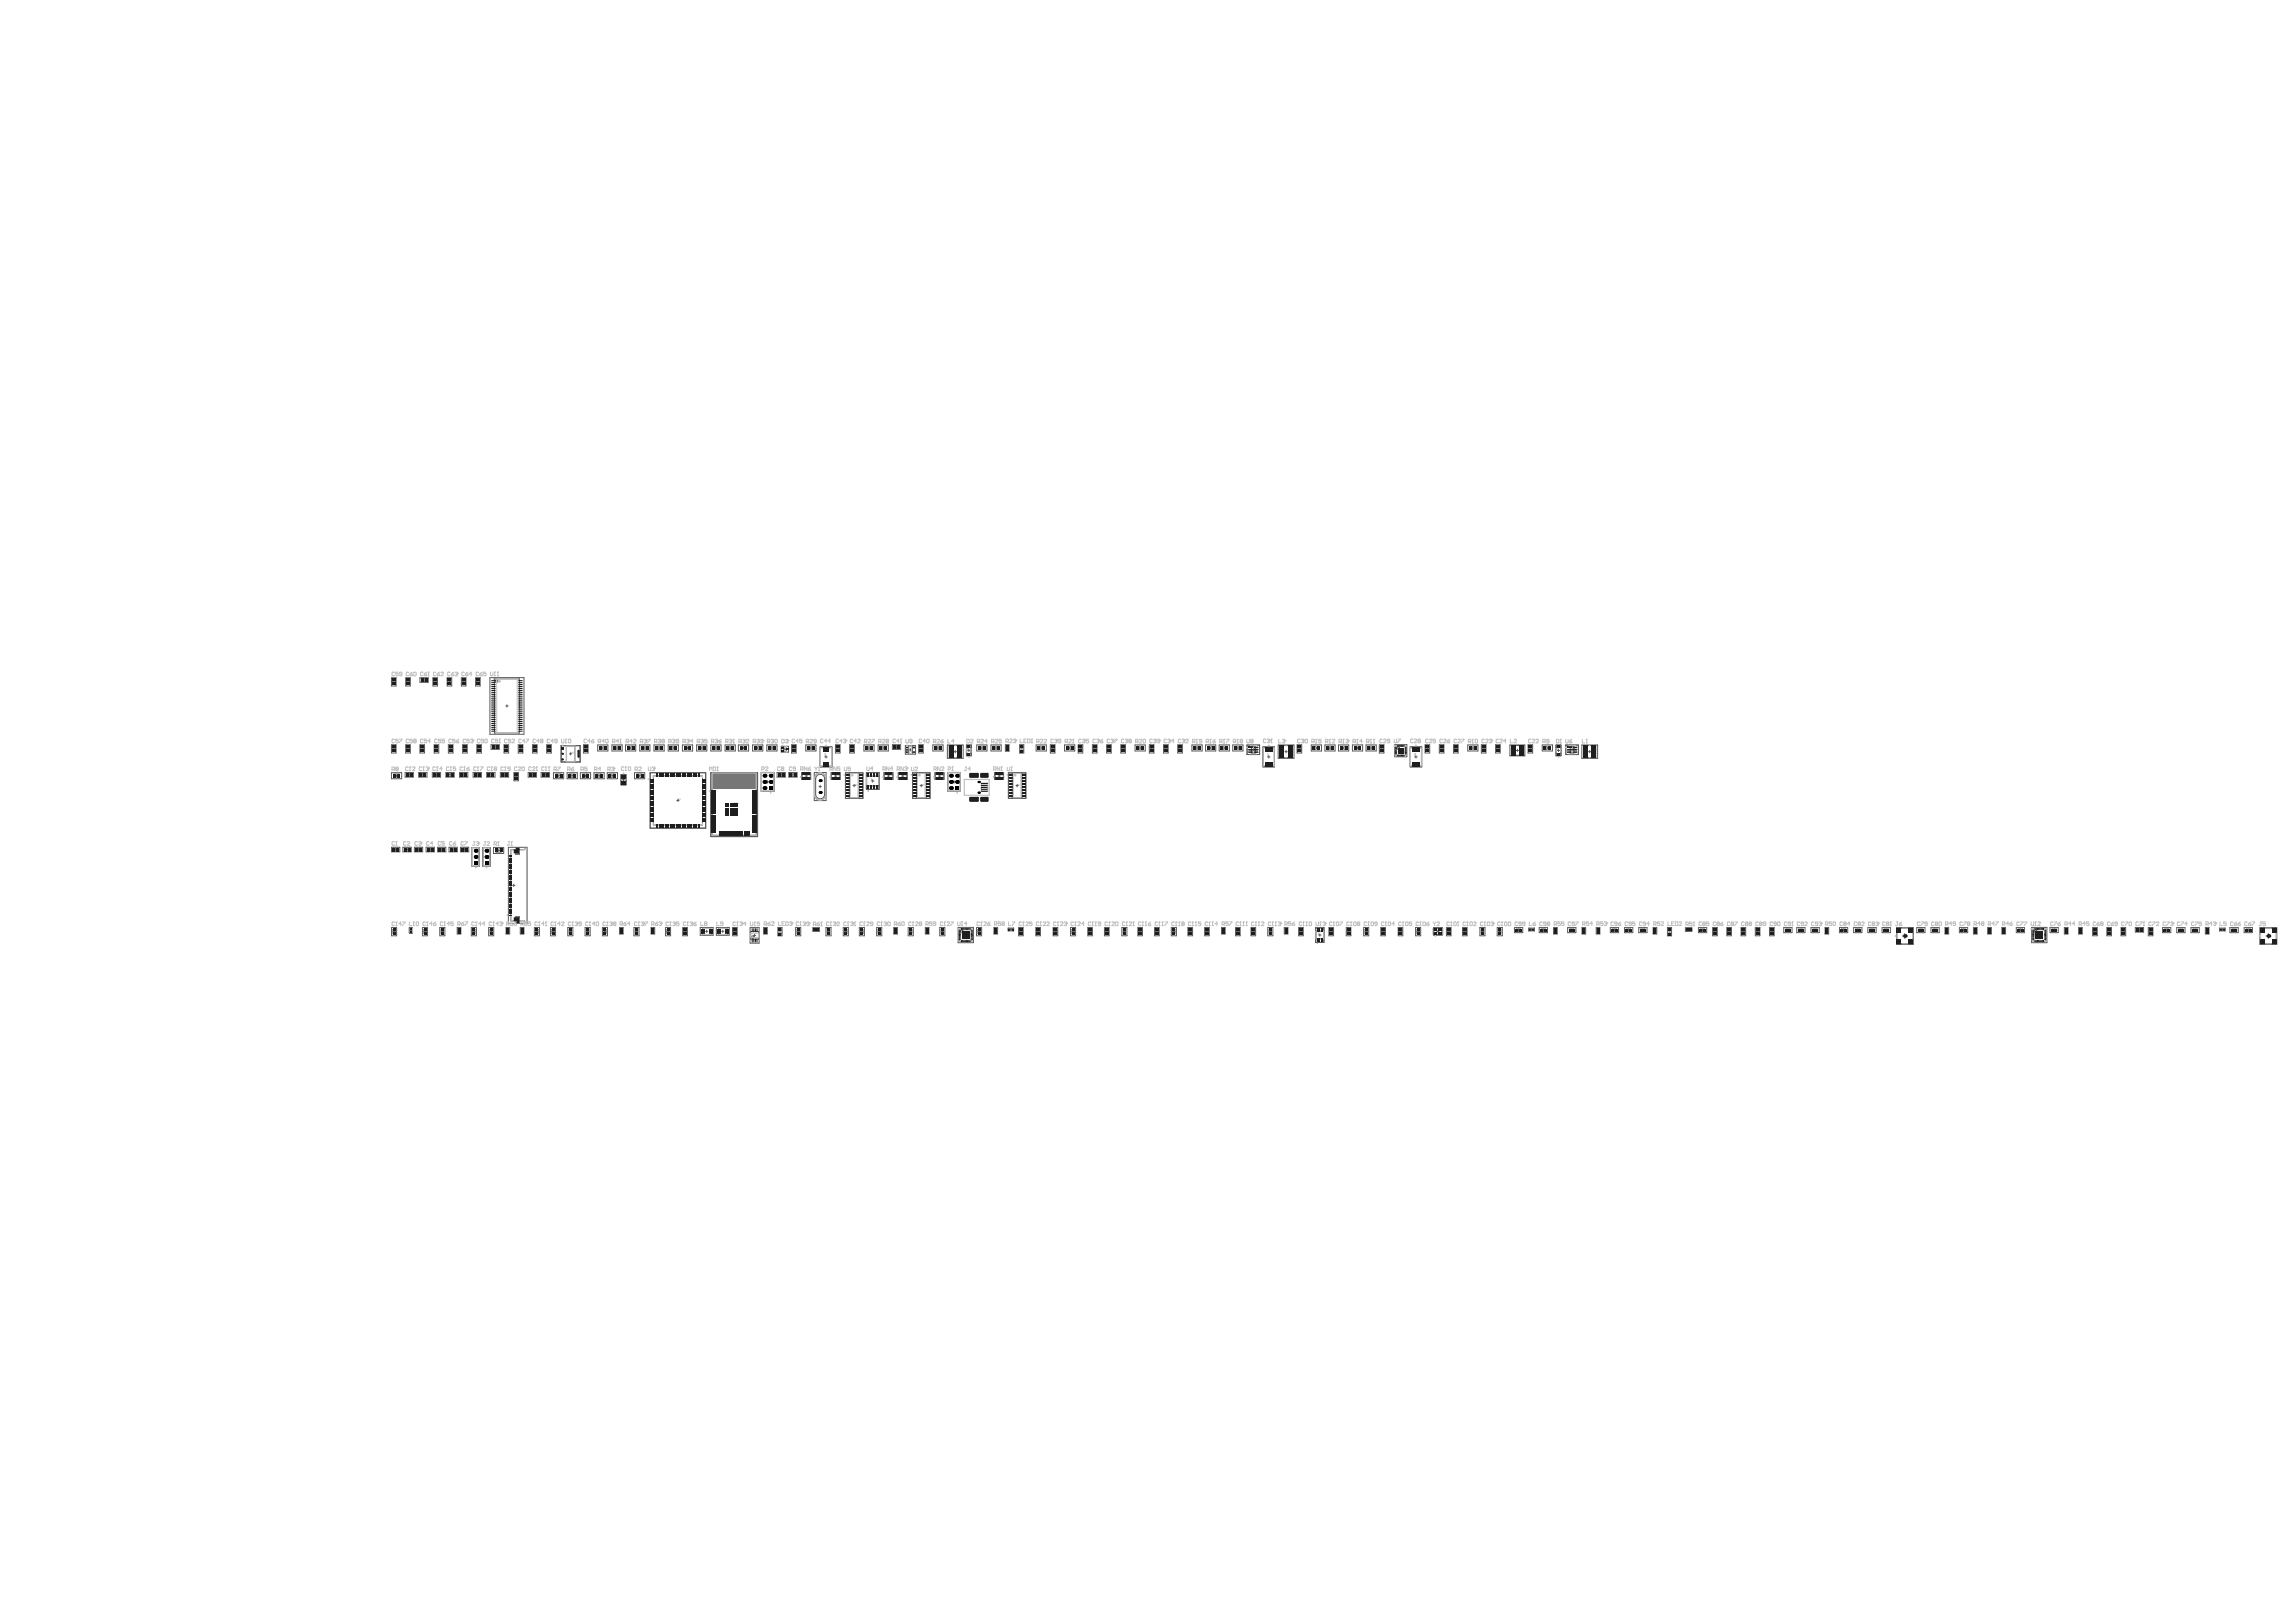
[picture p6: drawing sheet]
<svg xmlns="http://www.w3.org/2000/svg" width="297mm" height="210mm" viewBox="0 0 297 210" stroke-linecap="round" stroke-linejoin="round" font-family="sans-serif">
<g fill="none" stroke="#5a5a5a" stroke-width=".13">
<path d="M50.6 100h1.4v.8h-1.4zM50.6 96.4h.6v1h-.6zM50.6 87.7h.6v1.1h-.6zM50.7 96.6h.5v.6h-.5zM50.7 87.9h.5v.7h-.5zM50.8 96.9h.3M50.8 88.2h.3M50.9 88.1v.3M50.9 96.8v.3M52.4 100h1.1v.6h-1.1zM52.5 96.4h.6v1h-.6zM52.5 87.7h.6v1.1h-.6z"/>
<path d="M52.6 96.6h.4v.6h-.4zM52.6 87.9h.4v.7h-.4zM52.6 96.9h.3M52.6 88.2h.3M52.8 88.1v.3M52.8 96.8v.3M54.2 100h1v.6h-1zM54.3 96.4h.6v1h-.6zM54.3 87.7h1.1v.6h-1.1zM54.4 96.6h.4v.6h-.4zM54.5 96.9h.3M54.5 87.8h.7v.4h-.7z"/>
<path d="M54.6 96.8v.3M54.7 88h.3M54.9 87.8v.4M55.9 100h1.1v.6h-1.1zM56 87.7h.6v1.1h-.6zM56.1 87.9h.4v.7h-.4zM56.1 88.2h.4M56.2 96.4h.6v1h-.6zM56.3 96.6h.4v.6h-.4zM56.3 88.1v.3M56.3 96.9h.3M56.5 96.8v.3"/>
<path d="M57.7 100h1.1v.6h-1.1zM57.8 87.7h.6v1.1h-.6zM57.9 87.9h.5v.7h-.5zM58 88.2h.3M58 96.4h.6v1h-.6zM58.1 96.6h.4v.6h-.4zM58.1 88.1v.3M58.1 96.9h.4M58.3 96.8v.3M59.4 100h1.1v.6h-1.1zM59.7 87.7h.6v1.1h-.6zM59.8 87.9h.4v.7h-.4z"/>
<path d="M59.8 88.2h.3M59.8 96.4h.6v1h-.6zM59.9 96.6h.5v.6h-.5zM60 88.1v.3M60 96.9h.3M60.1 96.8v.3M61.2 100h1.1v.6h-1.1zM61.5 87.7h.6v1.1h-.6zM61.6 87.9h.4v.7h-.4zM61.7 88.2h.3M61.7 96.4h.6v1h-.6zM61.8 96.6h.4v.6h-.4z"/>
<path d="M61.8 88.1v.3M61.8 96.9h.3M62 96.8v.3M63 100h1v.6h-1zM63.4 87.7h4.4v7.3h-4.4zM63.5 96.4h1.1v.6h-1.1zM63.7 96.5h.7v.4h-.7zM63.9 96.7h.3M64 87.8h3.2v7.1h-3.2zM64.1 96.5v.3M64.7 100h1.1v.6h-1.1zM65.2 96.4h.6v1h-.6z"/>
<path d="M65.3 96.6h.4v.6h-.4zM65.3 96.9h.4M65.4 91.4h.3M65.5 96.8v.3M65.6 91.2v.3M66.5 100h.6v1h-.6zM67 96.4h.6v1h-.6zM67.1 96.6h.5v.6h-.5zM67.2 96.9h.3M67.3 96.8v.3M68.3 100h1.1v.6h-1.1zM68.9 96.4h.6v1h-.6z"/>
<path d="M69 96.6h.4v.6h-.4zM69 96.9h.3M69.2 96.8v.3M70 100h1.1v.6h-1.1zM70.7 96.4h.6v1h-.6zM70.8 96.6h.4v.6h-.4zM70.9 96.9h.3M71 96.8v.3M71.6 100h1.3v.8h-1.3zM72.6 96.5h2.5v2.1h-2.5zM73.4 100h1.3v.8h-1.3zM73.7 97.6h.3"/>
<path d="M73.8 97.4v.3M75.1 100h1.3v.8h-1.3zM75.5 96.4h.6v1h-.6zM75.6 96.6h.4v.6h-.4zM75.6 96.9h.3M75.8 96.8v.3M76.8 100h1.4v.8h-1.4zM77.3 96.4h1.3v.8h-1.3zM77.7 96.6h.6v.4h-.6zM77.8 96.8h.3M78 96.6v.3M78.6 100h1.3v.8h-1.3z"/>
<path d="M79.2 96.4h1.3v.8h-1.3zM79.5 96.6h.7v.4h-.7zM79.7 96.8h.3M79.8 96.6v.3M80.9 96.4h1.3v.8h-1.3zM81.3 96.6h.6v.4h-.6zM81.4 96.8h.3M81.6 96.6v.3M82.1 100h1.3v.8h-1.3zM82.8 96.4h1.3v.8h-1.3zM83.1 96.6h.7v.4h-.7zM83.3 96.8h.3"/>
<path d="M83.4 96.6v.3M84.1 100h7.2v7.2h-7.2zM84.6 96.4h1.3v.8h-1.3zM84.9 96.6h.7v.4h-.7zM85.1 96.8h.3M85.3 96.6v.3M86.4 96.4h1.4v.8h-1.4zM86.8 96.6h.6v.4h-.6zM86.9 96.8h.4M87.1 96.6v.3M88.3 96.4h1.3v.8h-1.3zM88.6 96.6h.7v.4h-.7z"/>
<path d="M88.8 96.8h.3M88.9 96.6v.3M90.1 96.4h1.3v.8h-1.3zM90.5 96.6h.6v.4h-.6zM90.6 96.8h.3M90.8 96.6v.3M92 96.4h1.3v.8h-1.3zM92.3 96.6h.7v.4h-.7zM92.5 96.8h.3M92.6 96.6v.3M93.8 96.4h1.3v.8h-1.3zM94.1 96.6h.7v.4h-.7z"/>
<path d="M94.3 96.8h.3M94.5 96.6v.3M95.5 96.4h1.3v.8h-1.3zM95.9 96.6h.6v.4h-.6zM96 96.8h.3M96.2 96.6v.3M97.4 96.4h1.3v.8h-1.3zM97.7 96.6h.7v.4h-.7zM97.9 96.8h.3M98 96.6v.3M98.5 100h1.6v2.4h-1.6zM99.2 96.4h1.3v.8h-1.3z"/>
<path d="M99.5 96.6h.7v.4h-.7zM99.7 96.8h.3M99.9 96.6v.3M100.5 100h1.1v.6h-1.1zM101.1 96.6h.9v.7h-.9zM101.3 96.6h.4v.7h-.4zM101.4 97h.3M101.5 96.8v.3M102 100h1.1v.6h-1.1zM102.4 96.4h.6v1h-.6zM102.5 96.6h.4v.6h-.4zM102.5 96.9h.4"/>
<path d="M102.7 96.8v.3M103.7 100h1.2v.9h-1.2zM104.2 96.4h1.4v.8h-1.4zM104.6 96.6h.6v.4h-.6zM104.7 96.8h.4M104.9 96.6v.3M105.3 100h1.6v3.6h-1.6zM106.1 96.7h1.5v2.5h-1.5zM106.7 98h.3M106.9 97.8v.3M107.5 100h1.2v.9h-1.2zM108.1 96.4h.6v1h-.6z"/>
<path d="M108.2 96.6h.4v.6h-.4zM108.2 96.9h.3M108.4 96.8v.3M109.9 96.4h.6v1h-.6zM110 96.6h.4v.6h-.4zM110.1 96.9h.3M110.2 96.8v.3M111.8 96.4h1.3v.8h-1.3zM112.1 100h1.6v2.2h-1.6zM112.1 96.6h.7v.4h-.7zM112.3 96.8h.3M112.4 96.6v.3"/>
<path d="M113.6 96.4h1.3v.8h-1.3zM113.9 96.6h.7v.4h-.7zM114.1 96.8h.3M114.3 96.6v.3M114.4 100h1.1v.9h-1.1zM115.4 96.4h1.1v.6h-1.1zM115.7 96.5h.6v.4h-.6zM115.8 96.7h.3M116 96.5v.3M116.2 100h1.2v.9h-1.2zM117.1 96.5h1.3v1.1h-1.3zM117.5 96.6h.6v.9h-.6z"/>
<path d="M117.6 97h.3M117.8 96.9v.3M118.8 96.4h.6v1h-.6zM118.9 96.6h.5v.6h-.5zM119 96.9h.3M119.1 96.8v.3M120.7 96.4h1.3v.8h-1.3zM121 100h1.1v.9h-1.1zM121 96.6h.7v.4h-.7zM121.2 96.8h.3M121.3 96.6v.3M122.6 96.4h2v1.7h-2z"/>
<path d="M122.6 100h1.7v2.4h-1.7zM122.6 100h1.6v2.4h-1.6zM122.8 96.5h1.6v1.6h-1.6zM123.4 97.3h.3M123.6 97.1v.3M125 96.4h.7v1.4h-.7zM125.2 97.1h.3M125.3 97v.3M126.4 96.4h1.3v.8h-1.3zM126.7 96.6h.7v.4h-.7zM126.9 96.8h.3M127 96.6v.3"/>
<path d="M128.2 96.4h1.3v.8h-1.3zM128.5 96.6h.7v.4h-.7zM128.7 100h1.1v.9h-1.1zM128.7 96.8h.3M128.9 96.6v.3M130.1 96.4h.4v.8h-.4zM130.1 96.8h.4M130.1 96.5h.4v.6h-.4zM130.3 96.6v.3M131.9 96.4h.6v1.1h-.6zM132 96.6h.4v.6h-.4zM132 96.9h.3"/>
<path d="M132.2 96.8v.3M134 96.4h1.4v.8h-1.4zM134.4 96.6h.6v.4h-.6zM134.5 96.8h.4M134.7 96.6v.3M135.9 96.4h.6v1h-.6zM136 96.6h.4v.6h-.4zM136 96.9h.3M136.2 96.8v.3M137.7 96.4h1.3v.8h-1.3zM138.1 96.6h.6v.4h-.6zM138.2 96.8h.3"/>
<path d="M138.4 96.6v.3M139.5 96.4h.6v1h-.6zM139.6 96.6h.4v.6h-.4zM139.6 96.9h.3M139.8 96.8v.3M141.3 96.4h.6v1h-.6zM141.4 96.6h.4v.6h-.4zM141.5 96.9h.3M141.6 96.8v.3M143.2 96.4h.6v1h-.6zM143.3 96.6h.4v.6h-.4zM143.3 96.9h.3"/>
<path d="M143.5 96.8v.3M145 96.4h.6v1h-.6zM145.1 96.6h.4v.6h-.4zM145.1 96.9h.4M145.3 96.8v.3M146.8 96.4h1.4v.8h-1.4zM147.2 96.6h.6v.4h-.6zM147.3 96.8h.4M147.5 96.6v.3M148.7 96.4h.6v1h-.6zM148.8 96.6h.4v.6h-.4zM148.8 96.9h.3"/>
<path d="M149 96.8v.3M150.5 96.4h.6v1h-.6zM150.6 96.6h.4v.6h-.4zM150.7 96.9h.3M150.8 96.8v.3M152.4 96.4h.6v1h-.6zM152.5 96.6h.4v.6h-.4zM152.5 96.9h.3M152.7 96.8v.3M154.2 96.4h1.3v.8h-1.3zM154.5 96.6h.7v.4h-.7zM154.7 96.8h.3"/>
<path d="M154.9 96.6v.3M156 96.4h1.3v.8h-1.3zM156.3 96.6h.7v.4h-.7zM156.5 96.8h.3M156.6 96.6v.3M157.7 96.4h1.3v.8h-1.3zM158.1 96.6h.6v.4h-.6zM158.2 96.8h.3M158.4 96.6v.3M159.5 96.4h1.3v.8h-1.3zM159.8 96.6h.7v.4h-.7zM160 96.8h.3"/>
<path d="M160.1 96.6v.3M161.3 96.4h1.7v1.2h-1.7zM162 97h.3M162.1 96.9v.3M163.4 96.7h1.5v2.5h-1.5zM164 98h.3M164.1 97.8v.3M165.4 96.4h2v1.7h-2zM165.6 96.5h1.6v1.6h-1.6zM166.2 97.3h.3M166.4 97.1v.3M167.8 96.4h.6v1h-.6z"/>
<path d="M167.9 96.6h.4v.6h-.4zM167.9 96.9h.4M168.1 96.8v.3M169.6 96.4h1.4v.8h-1.4zM170 96.6h.6v.4h-.6zM170.1 96.8h.4M170.3 96.6v.3M171.4 96.4h1.3v.8h-1.3zM171.7 96.6h.7v.4h-.7zM171.9 96.8h.3M172.1 96.6v.3M173.2 96.4h1.3v.8h-1.3z"/>
<path d="M173.5 96.6h.7v.4h-.7zM173.7 96.8h.3M173.8 96.6v.3M175 96.4h1.3v.8h-1.3zM175.3 96.6h.7v.4h-.7zM175.5 96.8h.3M175.6 96.6v.3M176.7 96.4h1.3v.8h-1.3zM177.1 96.6h.6v.4h-.6zM177.2 96.8h.3M177.4 96.6v.3M178.4 96.4h.6v1h-.6z"/>
<path d="M178.5 96.6h.5v.6h-.5zM178.6 96.9h.3M178.7 96.8v.3M180.4 96.4h1.6v1.5h-1.6zM180.6 96.5h1.3v1.3h-1.3zM181.1 97.2h.3M181.2 97v.3M182.4 96.7h1.5v2.5h-1.5zM183 98h.3M183.2 97.8v.3M184.4 96.4h.6v1h-.6zM184.5 96.6h.4v.6h-.4z"/>
<path d="M184.5 96.9h.3M184.7 96.8v.3M186.2 96.4h.6v1h-.6zM186.3 96.6h.4v.6h-.4zM186.3 96.9h.4M186.5 96.8v.3M188 96.4h.6v1h-.6zM188.1 96.6h.5v.6h-.5zM188.2 96.9h.3M188.3 96.8v.3M189.9 96.4h1.3v.8h-1.3zM190.2 96.6h.7v.4h-.7z"/>
<path d="M190.4 96.8h.3M190.5 96.6v.3M191.6 96.4h.6v1h-.6zM191.7 96.6h.5v.6h-.5zM191.8 96.9h.3M191.9 96.8v.3M193.5 96.4h.6v1h-.6zM193.6 96.6h.4v.6h-.4zM193.6 96.9h.3M193.8 96.8v.3M195.3 96.4h2v1.4h-2zM195.6 96.5h1.4v1.2h-1.4z"/>
<path d="M196.1 97.1h.4M196.3 97v.3M197.7 96.4h.6v1h-.6zM197.8 96.6h.4v.6h-.4zM197.8 96.9h.3M198 96.8v.3M199.5 96.4h1.3v.8h-1.3zM199.9 96.6h.6v.4h-.6zM200 96.8h.3M200.2 96.6v.3M201.3 96.4h.6v1.4h-.6zM201.5 97.1h.3"/>
<path d="M201.6 97v.3M202.6 96.4h1.6v1.2h-1.6zM203.2 97h.3M203.4 96.9v.3M204.6 96.4h2.1v1.7h-2.1zM204.9 96.5h1.6v1.6h-1.6zM205.5 97.3h.3M205.7 97.1v.3M50.6 109.6h1.1v.6h-1.1zM50.9 109.7h.6v.5h-.6zM51 100.2h.6v.4h-.6zM51 109.9h.3"/>
<path d="M51.1 100.4h.4M51.2 109.8v.3M51.3 100.2v.3M52.1 109.6h1.1v.6h-1.1zM52.3 109.7h.7v.5h-.7zM52.5 109.9h.3M52.6 100.1h.7v.4h-.7zM52.7 109.8v.3M52.8 100.3h.3M52.9 100.1v.3M53.6 109.6h1.1v.6h-1.1zM53.8 109.7h.7v.5h-.7z"/>
<path d="M54 109.9h.3M54.1 109.8v.3M54.4 100.1h.6v.4h-.6zM54.5 100.3h.4M54.7 100.1v.3M55.1 109.6h1.1v.6h-1.1zM55.3 109.7h.7v.5h-.7zM55.5 109.9h.3M55.7 109.8v.3M56.1 100.1h.7v.4h-.7zM56.3 100.3h.3M56.5 100.1v.3"/>
<path d="M56.6 109.6h1.1v.6h-1.1zM56.8 109.7h.7v.5h-.7zM57 109.9h.3M57.1 109.8v.3M57.9 100.1h.7v.4h-.7zM58.1 100.3h.3M58.1 109.6h1.1v.6h-1.1zM58.2 100.1v.3M58.3 109.7h.7v.5h-.7zM58.5 109.9h.3M58.6 109.8v.3M59.6 109.6h1v.6h-1z"/>
<path d="M59.7 100.1h.6v.4h-.6zM59.8 109.7h.6v.5h-.6zM59.8 100.3h.3M59.9 109.9h.4M60 100.1v.3M60.1 109.8v.3M61.1 109.7h.9v2.4h-.9zM61.4 110.9h.3M61.4 100.1h.7v.4h-.7zM61.5 110.7v.4M61.6 100.3h.3M61.7 100.1v.3"/>
<path d="M62.5 109.7h.9v2.4h-.9zM62.8 110.9h.3M62.9 110.7v.4M63.2 100.1h.6v.4h-.6zM63.3 100.3h.4M63.5 100.1v.3M63.8 109.7h1.4v.8h-1.4zM64.2 109.8h.6v.5h-.6zM64.3 110.1h.4M64.5 109.9v.3M64.9 100.1h.7v.4h-.7zM65.1 100.3h.3"/>
<path d="M65.3 100.1v.3M65.8 109.6h2.4v9.9h-2.4zM66.1 110h1.8v-.2h.2v9.6h-.2v-.2h-1.8zM66.3 114.6h.3M66.5 114.4v.3M66.6 100.2h.4v.6h-.4zM66.6 100.5h.3M66.8 100.4v.3M68.5 100.1h.7v.4h-.7zM68.7 100.3h.3M68.9 100.1v.3M70.2 100.1h.7v.4h-.7z"/>
<path d="M70.4 100.3h.3M70.5 100.1v.3M71.9 100.2h.7v.4h-.7zM72.1 100.4h.3M72.3 100.2v.3M73.7 100.2h.7v.4h-.7zM73.9 100.4h.3M74 100.2v.3M75.4 100.2h.7v.4h-.7zM75.6 100.4h.3M75.7 100.2v.3M77.2 100.2h.6v.4h-.6z"/>
<path d="M77.3 100.4h.4M77.5 100.2v.3M78.9 100.2h.7v.4h-.7zM79.1 100.4h.3M79.2 100.2v.3M80.3 100.2h.7v1.4h-.7zM80.5 100.9h.3M80.7 100.8v.3M82.4 100.2h.7v.4h-.7zM82.6 100.4h.3M82.7 100.2v.3M87.5 103.6h.4"/>
<path d="M87.7 103.4v.3M92 100h6v8.3h-6zM94.8 104.1h.3M95 103.9v.3M99.1 101.2h.4M99.3 101v.3M100.7 100.1h.7v.4h-.7zM100.9 100.3h.3M101.1 100.1v.3M102.3 100.1h.6v.4h-.6zM102.4 100.3h.3M102.6 100.1v.3"/>
<path d="M104.1 100.4h.4M104.3 100.3v.3M105.5 100.7v2.1a.58 .58 0 0 0 .6 .6 .58 .58 0 0 0 .6-.6v-2.1M105.5 100.8a.58 .58 0 0 1 .6-.6 .58 .58 0 0 1 .6 .6M105.6 100.2a.73 .73 0 0 1 .8-.1 .73 .73 0 0 1 .4 .6v2.1a.73 .73 0 0 1-.7 .8 .73 .73 0 0 1-.7-.8v-2.1zM105.9 101.8h.4M106.1 101.6v.3M107.9 100.4h.4M108.1 100.3v.3M109.4 100h2.2v3.3h-2.2zM110.3 101.7h.4M110.5 101.5v.3"/>
<path d="M112.7 101.1h.4M112.9 100.9v.3M114.8 100.4h.3M114.9 100.3v.3M116.6 100.4h.3M116.8 100.3v.3M118.1 100h2.2v3.3h-2.2zM119 101.7h.3M119.2 101.5v.3M121.4 100.4h.3M121.5 100.3v.3M123.3 101.2h.3"/>
<path d="M123.4 101v.3M129.1 100.4h.3M129.3 100.3v.3M130.5 100h2.2v3.3h-2.2zM131.4 101.7h.3M131.6 101.5v.3M50.7 120h.6v1.1h-.6zM50.8 120.3h.3v.5h-.3zM50.8 120.6h.3M51 120.4v.3M53 120.1h.3v.7h-.3zM53 120.4h.3"/>
<path d="M53.1 120.3v.3M54.7 120h.6v1.1h-.6zM54.8 120.3h.3v.5h-.3zM54.8 120.6h.3M55 120.4v.3M56.9 120h.7v1.1h-.7zM57.1 120.3h.3v.5h-.3zM57.1 120.6h.3M57.2 120.4v.3M59.1 120h.5v.9h-.5zM59.2 120.4h.3M59.2 120.2h.3v.5h-.3z"/>
<path d="M59.4 120.3v.3M61 120h.6v1.1h-.6zM61.2 120.3h.2v.5h-.2zM61.2 120.6h.2M61.3 120.4v.3M63.2 120h.7v1.1h-.7zM63.4 120.3h.3v.5h-.3zM63.4 120.6h.3M63.5 120.4v.3M65.5 120h.4v.9h-.4zM65.5 120.4h.4M65.5 120.2h.4v.5h-.4z"/>
<path d="M65.7 120.3v.3M67.3 120h.5v.9h-.5zM67.4 120.4h.3M67.4 120.2h.3v.5h-.3zM67.5 120.3v.3M69.1 120h.7v1.1h-.7zM69.3 120.3h.3v.5h-.3zM69.3 120.6h.3M69.5 120.4v.3M71.2 120h.7v1.1h-.7zM71.4 120.3h.3v.5h-.3zM71.4 120.6h.3"/>
<path d="M71.5 120.4v.3M73.5 120h.6v1.1h-.6zM73.6 120.3h.3v.5h-.3zM73.6 120.6h.3M73.8 120.4v.3M75.7 120h.7v1.1h-.7zM75.9 120.3h.3v.5h-.3zM75.9 120.6h.3M76 120.4v.3M77.9 120h.7v1.1h-.7zM78.1 120.3h.3v.5h-.3zM78.1 120.6h.3"/>
<path d="M78.3 120.4v.3M80.1 120h.5v.9h-.5zM80.2 120.4h.3M80.2 120.2h.3v.5h-.3zM80.4 120.3v.3M82 120h.7v1.1h-.7zM82.2 120.3h.3v.5h-.3zM82.2 120.6h.3M82.3 120.4v.3M84.2 120h.5v.9h-.5zM84.3 120.4h.3M84.3 120.2h.3v.5h-.3z"/>
<path d="M84.5 120.3v.3M86.1 120h.7v1.1h-.7zM86.3 120.3h.3v.5h-.3zM86.3 120.6h.3M86.4 120.4v.3M88.3 120h.6v1.1h-.6zM88.4 120.2h.4v.7h-.4zM88.5 120.6h.3M88.6 120.4v.3M90.6 120h1.7v1h-1.7zM90.9 120.1h1.1v.9h-1.1zM91.3 120.5h.3"/>
<path d="M91.4 120.4v.3M92.7 120h1.6v1h-1.6zM93 120.1h1v.9h-1zM93.3 120.5h.4M93.5 120.4v.3M94.8 120h.6v1.1h-.6zM94.9 120.2h.4v.7h-.4zM94.9 120.6h.3M95.1 120.4v.3M97 120h1.2v2.1h-1.2zM97.1 120.5h1v1.1h-1zM97.5 121h.3"/>
<path d="M97.6 120.9v.3M98.8 120h.5v.9h-.5zM98.9 120.4h.3M98.9 120.2h.3v.5h-.3zM99 120.3v.3M100.6 120h.6v1.1h-.6zM100.7 120.2h.4v.7h-.4zM100.7 120.6h.4M100.9 120.4v.3M102.9 120h.7v1.1h-.7zM103.1 120.3h.3v.5h-.3zM103.1 120.6h.3"/>
<path d="M103.3 120.4v.3M105.2 120.1h.8v.4h-.8zM105.3 120.1h.6v.3h-.6zM105.4 120.3h.3M105.6 120.1v.3M106.9 120h.6v1.1h-.6zM107 120.3h.3v.5h-.3zM107 120.6h.3M107.2 120.4v.3M109.1 120h.7v1.1h-.7zM109.3 120.3h.3v.5h-.3zM109.3 120.6h.3"/>
<path d="M109.4 120.4v.3M111.2 120h.6v1.1h-.6zM111.4 120.3h.2v.5h-.2zM111.4 120.6h.2M111.5 120.4v.3M113.4 120h.7v1.1h-.7zM113.6 120.3h.3v.5h-.3zM113.6 120.6h.3M113.7 120.4v.3M115.6 120h.5v.9h-.5zM115.7 120.4h.3M115.7 120.2h.3v.5h-.3z"/>
<path d="M115.9 120.3v.3M117.5 120h.7v1.1h-.7zM117.7 120.3h.3v.5h-.3zM117.7 120.6h.3M117.8 120.4v.3M119.7 120h.5v.9h-.5zM119.8 120.4h.3M119.8 120.2h.3v.5h-.3zM119.9 120.3v.3M121.6 120h.6v1.1h-.6zM121.8 120.3h.2v.5h-.2zM121.8 120.6h.2"/>
<path d="M121.9 120.4v.3M124 120h1.9v2h-1.9zM124.1 120.2h1.6v1.6h-1.6zM124.8 121h.3M124.9 120.8v.4M126.3 120h.7v1.1h-.7zM126.5 120.3h.3v.5h-.3zM126.5 120.6h.3M126.7 120.4v.3M128.6 120h.5v.9h-.5zM128.7 120.4h.3M128.7 120.2h.3v.5h-.3z"/>
<path d="M128.8 120.3v.3M130.4 120.1h.7v.4h-.7zM130.6 120.3h.3M130.8 120.1v.3M131.8 120h.6v1.1h-.6zM131.9 120.2h.4v.7h-.4zM131.9 120.6h.3M132.1 120.4v.3M134 120h.6v1.1h-.6zM134.1 120.2h.4v.7h-.4zM134.1 120.6h.4M134.3 120.4v.3"/>
<path d="M136.2 120h.6v1.1h-.6zM136.3 120.2h.5v.7h-.5zM136.4 120.6h.3M136.5 120.4v.3M138.5 120h.7v1.1h-.7zM138.7 120.3h.3v.5h-.3zM138.7 120.6h.3M138.8 120.4v.3M140.7 120h.6v1.1h-.6zM140.8 120.2h.4v.7h-.4zM140.9 120.6h.3M141 120.4v.3"/>
<path d="M142.9 120h.6v1.1h-.6zM143 120.2h.4v.7h-.4zM143 120.6h.3M143.2 120.4v.3M145.1 120h.7v1.1h-.7zM145.3 120.3h.3v.5h-.3zM145.3 120.6h.3M145.5 120.4v.3M147.2 120h.6v1.1h-.6zM147.3 120.2h.4v.7h-.4zM147.3 120.6h.4M147.5 120.4v.3"/>
<path d="M149.4 120h.6v1.1h-.6zM149.5 120.2h.4v.7h-.4zM149.5 120.6h.3M149.7 120.4v.3M151.5 120h.7v1.1h-.7zM151.7 120.3h.3v.5h-.3zM151.7 120.6h.3M151.9 120.4v.3M153.7 120h.6v1.1h-.6zM153.8 120.2h.4v.7h-.4zM153.8 120.6h.3M154 120.4v.3"/>
<path d="M155.8 120h.6v1.1h-.6zM155.9 120.2h.5v.7h-.5zM156 120.6h.3M156.1 120.4v.3M158 120h.5v.9h-.5zM158.1 120.4h.3M158.1 120.2h.3v.5h-.3zM158.3 120.3v.3M159.8 120h.6v1.1h-.6zM159.9 120.2h.5v.7h-.5zM160 120.6h.3M160.1 120.4v.3"/>
<path d="M161.8 120h.6v1.1h-.6zM161.9 120.2h.5v.7h-.5zM162 120.6h.3M162.1 120.4v.3M164 120h.7v1.1h-.7zM164.2 120.3h.3v.5h-.3zM164.2 120.6h.3M164.3 120.4v.3M166.1 120h.5v.9h-.5zM166.2 120.4h.3M166.2 120.2h.3v.5h-.3zM166.4 120.3v.3"/>
<path d="M168 120h.6v1.1h-.6zM168.1 120.2h.4v.7h-.4zM168.1 120.6h.4M168.3 120.4v.3M170.2 120.1h1.1v1.9h-1.1zM170.6 121h.3M170.7 120.8v.4M171.9 120h.6v1.1h-.6zM172 120.2h.4v.7h-.4zM172.1 120.6h.3M172.2 120.4v.3M174.2 120h.6v1.1h-.6z"/>
<path d="M174.3 120.2h.4v.7h-.4zM174.3 120.6h.3M174.5 120.4v.3M176.4 120h.7v1.1h-.7zM176.6 120.3h.3v.5h-.3zM176.6 120.6h.3M176.7 120.4v.3M178.6 120h.6v1.1h-.6zM178.7 120.2h.5v.7h-.5zM178.8 120.6h.3M178.9 120.4v.3M180.9 120h.6v1.1h-.6z"/>
<path d="M181 120.2h.4v.7h-.4zM181 120.6h.3M181.2 120.4v.3M183.1 120h.7v1.1h-.7zM183.3 120.3h.3v.5h-.3zM183.3 120.6h.3M183.5 120.4v.3M185.5 120.1h1.1v.9h-1.1zM185.9 120.5h.3M186 120.4v.3M187.1 120h.6v1.1h-.6zM187.2 120.2h.4v.7h-.4z"/>
<path d="M187.3 120.6h.3M187.4 120.4v.3M189.2 120h.6v1.1h-.6zM189.3 120.2h.4v.7h-.4zM189.3 120.6h.4M189.5 120.4v.3M191.5 120h.6v1.1h-.6zM191.6 120.3h.3v.5h-.3zM191.6 120.6h.3M191.8 120.4v.3M193.7 120h.7v1.1h-.7zM193.9 120.3h.3v.5h-.3z"/>
<path d="M193.9 120.6h.3M194 120.4v.3M195.9 120h1.1v.7h-1.1zM196.2 120.2h.5v.3h-.5zM196.3 120.4h.3M196.5 120.2v.3M197.8 120.1h.7v.4h-.7zM198 120.3h.3M198.1 120.1v.3M199.1 120h1.1v.7h-1.1zM199.4 120.2h.5v.3h-.5zM199.5 120.4h.3"/>
<path d="M199.7 120.2v.3M201 120h.5v.9h-.5zM201.1 120.4h.3M201.1 120.2h.3v.5h-.3zM201.2 120.3v.3M202.8 120h1.1v.7h-1.1zM203.1 120.2h.5v.3h-.5zM203.2 120.4h.3M203.3 120.2v.3M204.7 120h.4v.9h-.4zM204.7 120.4h.4M204.7 120.2h.4v.5h-.4z"/>
<path d="M204.9 120.3v.3M206.5 120h.5v.9h-.5zM206.6 120.4h.3M206.6 120.2h.3v.5h-.3zM206.7 120.3v.3M208.3 120h1.1v.7h-1.1zM208.6 120.2h.5v.3h-.5zM208.7 120.4h.3M208.9 120.2v.3M210.2 120h1v.7h-1zM210.4 120.2h.6v.3h-.6zM210.6 120.4h.2"/>
<path d="M210.7 120.2v.3M212 120h1.1v.7h-1.1zM212.3 120.2h.5v.3h-.5zM212.4 120.4h.3M212.5 120.2v.3M213.9 120h.4v.9h-.4zM213.9 120.4h.4M213.9 120.2h.4v.5h-.4zM214.1 120.3v.3M215.7 120h.6v1.1h-.6zM215.8 120.2h.4v.7h-.4zM215.8 120.6h.3"/>
<path d="M216 120.4v.3M218 120.1h.9v.4h-.9zM218.2 120.1h.5v.3h-.5zM218.3 120.3h.3M218.5 120.1v.3M219.7 120h1.1v.7h-1.1zM220 120.2h.5v.3h-.5zM220.1 120.4h.3M220.3 120.2v.3M221.6 120h.6v1.1h-.6zM221.7 120.2h.4v.7h-.4zM221.7 120.6h.3"/>
<path d="M221.9 120.4v.3M223.4 120h.6v1.1h-.6zM223.5 120.2h.4v.7h-.4zM223.5 120.6h.4M223.7 120.4v.3M225.2 120h.6v1.1h-.6zM225.3 120.2h.5v.7h-.5zM225.4 120.6h.3M225.5 120.4v.3M227.1 120h.6v1.1h-.6zM227.2 120.2h.4v.7h-.4zM227.2 120.6h.3"/>
<path d="M227.4 120.4v.3M228.9 120h.6v1.1h-.6zM229 120.2h.4v.7h-.4zM229.1 120.6h.3M229.2 120.4v.3M230.8 120h1v.7h-1zM231 120.2h.6v.3h-.6zM231.2 120.4h.2M231.3 120.2v.3M232.5 120h1v.7h-1zM232.7 120.2h.6v.3h-.6zM232.8 120.4h.3"/>
<path d="M233 120.2v.3M234.3 120h1.1v.7h-1.1zM234.6 120.2h.5v.3h-.5zM234.7 120.4h.3M234.8 120.2v.3M236.1 120h.5v.9h-.5zM236.2 120.4h.3M236.2 120.2h.3v.5h-.3zM236.3 120.3v.3M238 120h1v.7h-1zM238.2 120.2h.6v.3h-.6zM238.4 120.4h.2"/>
<path d="M238.5 120.2v.3M239.8 120h1.1v.7h-1.1zM240.1 120.2h.5v.3h-.5zM240.2 120.4h.3M240.3 120.2v.3M241.7 120h1v.7h-1zM241.9 120.2h.6v.3h-.6zM242 120.4h.3M242.2 120.2v.3M243.5 120h1.1v.7h-1.1zM243.8 120.2h.5v.3h-.5zM243.9 120.4h.3"/>
<path d="M244 120.2v.3M245.4 120.1h2.1v2.1h-2.1zM246.1 121.1h.6M246.4 120.8v.6M248 120h1v.7h-1zM248.2 120.2h.6v.3h-.6zM248.4 120.4h.2M248.5 120.2v.3M249.8 120h1.1v.7h-1.1zM250.1 120.2h.5v.3h-.5zM250.2 120.4h.3M250.3 120.2v.3"/>
<path d="M251.6 120h.5v.9h-.5zM251.7 120.4h.3M251.7 120.2h.3v.5h-.3zM251.9 120.3v.3M253.5 120h1.1v.7h-1.1zM253.8 120.2h.5v.3h-.5zM253.9 120.4h.3M254 120.2v.3M255.3 120h.5v.9h-.5zM255.4 120.4h.3M255.4 120.2h.3v.5h-.3zM255.5 120.3v.3"/>
<path d="M257.2 120h.4v.9h-.4zM257.2 120.4h.3M257.2 120.2h.3v.5h-.3zM257.4 120.3v.3M259 120h.5v.9h-.5zM259.1 120.4h.3M259.1 120.2h.3v.5h-.3zM259.2 120.3v.3M260.9 120h1v.7h-1zM261.1 120.2h.6v.3h-.6zM261.2 120.4h.3M261.4 120.2v.3"/>
<path d="M262.8 120h2v2h-2zM263 120.2h1.6v1.6h-1.6zM263.7 121h.3M263.8 120.8v.4M265.2 120h1.1v.7h-1.1zM265.5 120.2h.5v.3h-.5zM265.6 120.4h.3M265.7 120.2v.3M267.1 120h.4v.9h-.4zM267.1 120.4h.4M267.1 120.2h.4v.5h-.4zM267.3 120.3v.3"/>
<path d="M268.9 120h.5v.9h-.5zM269 120.4h.3M269 120.2h.3v.5h-.3zM269.1 120.3v.3M270.7 120h.6v1.1h-.6zM270.8 120.2h.4v.7h-.4zM270.9 120.6h.3M271 120.4v.3M272.6 120h.6v1.1h-.6zM272.7 120.2h.4v.7h-.4zM272.7 120.6h.3M272.9 120.4v.3"/>
<path d="M274.4 120h.6v1.1h-.6zM274.5 120.2h.4v.7h-.4zM274.5 120.6h.4M274.7 120.4v.3M276.3 120h1v.6h-1zM276.5 120.1h.6v.4h-.6zM276.6 120.3h.3M276.8 120.2v.3M277.9 120h.6v1.1h-.6zM278 120.2h.4v.7h-.4zM278.1 120.6h.3M278.2 120.4v.3"/>
<path d="M279.8 120h1v.7h-1zM280 120.2h.6v.3h-.6zM280.2 120.4h.2M280.3 120.2v.3M281.6 120h1.1v.7h-1.1zM281.9 120.2h.5v.3h-.5zM282 120.4h.3M282.1 120.2v.3M283.5 120h1v.7h-1zM283.7 120.2h.6v.3h-.6zM283.8 120.4h.3M284 120.2v.3"/>
<path d="M285.3 120h.5v.9h-.5zM285.4 120.4h.3M285.4 120.2h.3v.5h-.3zM285.5 120.3v.3M287.2 120.1h.7v.4h-.7zM287.3 120.3h.4M287.5 120.1v.3M288.5 120h1.1v.7h-1.1zM288.8 120.2h.5v.3h-.5zM288.9 120.4h.3M289 120.2v.3M290.3 120h1.1v.7h-1.1z"/>
<path d="M290.6 120.2h.5v.3h-.5zM290.7 120.4h.3M290.9 120.2v.3M292.4 120.1h2.1v2.1h-2.1zM293.1 121.1h.7M293.5 120.8v.6"/>
<circle cx="64.3" cy="88.1" r=".16"/>
<circle cx="180.9" cy="96.8" r=".16"/>
<circle cx="97.4" cy="121.3" r=".16"/>
<circle cx="124.4" cy="120.5" r=".16"/>
<circle cx="263.3" cy="120.5" r=".16"/>
</g>
<g fill="#5a5a5a">
<path d="M52.9 120.4h.2v-.1v.1z"/>
<path d="M52.9 120.2h.2h-.2z"/>
<path d="M62.7 110.8l.2 .1z"/>
<path d="M62.8 110.6l.1 .1v-.1v.2l-.1-.2v.1z"/>
<path d="M87.7 103.3l.1 .2 .1-.2-.1 .2h-.1z"/>
<path d="M87.9 103.4h.1v.1h-.1h.1z"/>
<path d="M112.6 100.9h.2v.1l-.2 .1 .2-.1z"/>
<path d="M119.2 101.5v.2l.1-.2v.2h-.1z"/>
<path d="M119.4 101.5h.1l-.1 .2h.1h-.1l.1-.2z"/>
<path d="M130.8 120v.2h.1h-.1z"/>
<path d="M130.9 120h.2l-.1 .2v-.1z"/>
<path d="M246.5 120.9v.2z"/>
<path d="M287.5 120v.2h.1h-.1z"/>
<path d="M287.7 120h.1l-.1 .1h.1l-.1 .1h.1z"/>
<path d="M293.5 120.9l.1 .2h-.1z"/>
<path d="M293.6 120.9h.1v.1v.1h-.1h.1l-.1-.1z"/>
<path d="M125.2 96.8l.1 .1v-.1v.1l-.1-.1v.1z"/>
<path d="M162.1 96.8l.1 .2 .1-.2v.2l-.2-.1z"/>
<path d="M162.3 96.9a.1 .1 0 0 1 .2 0 .1 .1 0 0 1-.2 0z"/>
<path d="M164 97.8l.1 .1v-.1v.1h-.1z"/>
<path d="M164 97.6h.1v.1h-.1v.1z"/>
<path d="M163.9 97.5h.2l-.1 .1z"/>
<path d="M170.5 120.9h.2v.1h-.2l.2-.1z"/>
<path d="M170.5 120.7l.2 .1h-.2z"/>
<path d="M170.5 120.6l.1-.1 .1 .1h-.2v.1z"/>
<path d="M61.3 110.8l.2 .1z"/>
<path d="M61.3 110.7l.2-.1v.1h-.1v.1z"/>
<path d="M108.3 100.2l.1 .1 .1-.1v.2l-.2-.2v.2z"/>
<path d="M108.5 100.2h.1h-.1l.1 .2-.1-.1h.1z"/>
<path d="M110.5 101.5l.1 .2 .1-.2-.1 .2h-.1z"/>
<path d="M110.7 101.5h.1h-.1l.1 .1v.1l-.1-.1h.1h-.1z"/>
<path d="M117 100.2l.1 .1v-.1v.2l-.1-.2v.2z"/>
<path d="M117.2 100.2h.1v.2l-.1-.1h.1z"/>
<path d="M115.1 100.2l.2 .1v-.1v.2l-.1-.2-.1 .2z"/>
<path d="M121.7 100.2l.2 .1v-.1v.2l-.1-.2-.1 .2z"/>
<path d="M121.9 100.2h.2l-.1 .1 .1 .1h-.2l.1-.2z"/>
<path d="M129.5 100.2l.1 .1v-.1v.2l-.1-.2v.2z"/>
<path d="M129.7 100.2h.1v.2z"/>
<path d="M131.6 101.5v.2l.1-.2v.2h-.1z"/>
<path d="M131.8 101.5h.1v.2z"/>
<path d="M186 120.3l.1 .1 .1-.1-.1 .2z"/>
<path d="M186.2 120.3h.1l-.1 .1 .2 .1h-.2l.1-.2z"/>
<path d="M198.1 120l.1 .2h.1h-.2z"/>
<path d="M80.5 100.8l.1 .1v-.2l.1 .2h-.2z"/>
<path d="M80.5 100.6h.2l-.2 .1z"/>
<path d="M95 103.9l.1 .1 .1-.1v.2l-.1-.2v.2l-.1-.2v.2z"/>
<path d="M95.4 103.9h.1v.2z"/>
<path d="M106.7 97.8l.1 .1v-.1l.1 .1h-.2z"/>
<path d="M183 97.8l.1 .1v-.1l.1 .1-.2 .1z"/>
<path d="M183 97.6l.2 .1v-.1v.2l-.2-.2v.1z"/>
<path d="M201.4 96.8l.2 .1h-.1z"/>
<path d="M203.4 96.8v.2l.1-.2v.2l-.1-.1z"/>
<path d="M73.8 97.3l.1 .2 .1-.2v.2h-.2z"/>
<path d="M74 97.3h.1v.2z"/>
<path d="M104.5 100.2l.1 .1 .1-.1v.2l-.2-.2v.2z"/>
<path d="M52.9 120l.2 .1zM52.9 120a.1 .1 0 0 1 .2 0 .1 .1 0 0 1-.2 0z"/>
<path d="M112.7 100.8l.1 .1zM112.6 100.8h.2v.1z"/>
<path d="M246.6 121h.1h-.1h.1v.1zM246.6 121.1a.05 .05 0 0 0 .1 0 .05 .05 0 0 0-.1 0z"/>
<path d="M125.2 97v.1h.1v-.1zM125.1 97h.2v.1h-.2z"/>
<path d="M108.1 100.2h.1zM108.1 100.2h.2v.2l-.1-.1-.1 .1z"/>
<path d="M116.8 100.2h.1zM116.8 100.2h.1l.1 .2-.1-.1-.1 .1z"/>
<path d="M115 100.2h.1zM114.9 100.2h.2v.2l-.1-.1-.1 .1z"/>
<path d="M115.4 100.2v.1zM115.4 100.2v.2l-.1-.1z"/>
<path d="M121.6 100.2h.1zM121.5 100.2h.2v.2l-.1-.1-.1 .1z"/>
<path d="M129.3 100.2h.1zM129.3 100.2h.1v.2l-.1-.1v.1z"/>
<path d="M198.3 120l.1 .1h-.1h.1v.1h-.1zM198.3 120.2a.05 .05 0 0 0 .1 0 .05 .05 0 0 0-.1 0z"/>
<path d="M80.5 100.5a.07 .07 0 0 0 .1 0 .07 .07 0 0 0-.1 0zM80.5 100.5a.09 .09 0 0 1 .1 0 .09 .09 0 0 1-.1 0z"/>
<path d="M95.2 103.9v.2h.1v-.2zM95.2 103.9h.2l-.1 .2h-.1z"/>
<path d="M106.7 97.7h.1zM106.7 97.6l.2 .1-.1 .1z"/>
<path d="M106.7 97.5l.1 .1zM106.7 97.5h.2l-.1 .1z"/>
<path d="M183 97.5a.05 .05 0 0 0 .1 0 .05 .05 0 0 0-.1 0zM183.1 97.5a.05 .05 0 0 0 .1 0 .05 .05 0 0 0-.1 0zM183 97.5a.09 .09 0 0 1 .1 0 .09 .09 0 0 1-.1 0z"/>
<path d="M201.5 97l-.1 .1h.2v-.1zM201.4 97h.2v.1h-.2z"/>
<path d="M203.6 96.8h.1h-.1l.1 .1v.1l-.1-.1zM203.6 96.9a.05 .05 0 0 0 .1 0 .05 .05 0 0 0-.1 0z"/>
<path d="M74.2 97.4a.07 .07 0 0 0 .1 0 .07 .07 0 0 0-.1 0zM74.1 97.4a.1 .1 0 0 1 .2 0 .1 .1 0 0 1-.2 0z"/>
<path d="M104.3 100.2h.1zM104.3 100.2h.2v.2l-.1-.1-.1 .1z"/>
<path d="M104.7 100.2h.1h-.1l.1 .1v.1l-.1-.1zM104.7 100.3a.05 .05 0 0 0 .1 0 .05 .05 0 0 0-.1 0z"/>
</g>
<g fill="none" stroke="#5a5a5a" stroke-width=".13">
<path d="M72.6 96.5h2.5v2.1h-2.5zM73.3 96.5h1.1v2.1h-1.1zM84.1 100h7.2v7.2h-7.2zM103.7 100h1.2v.9h-1.2zM106.1 96.7h1.5v2.5h-1.5zM107.5 100h1.2v.9h-1.2zM107.6 96.8h-1.5v2.3h1.5M112.1 100h1.6v2.2h-1.6zM114.4 100h1.1v.9h-1.1zM116.2 100h1.2v.9h-1.2zM117.6 97v.1l.1-.1M117.8 97h-.1l.1 .1h-.1"/>
<path d="M121 100h1.1v.9h-1.1zM125 96.4h.7v1.4h-.7zM125.1 96.7h.5v.9h-.5zM128.7 100h1.1v.9h-1.1zM161.3 96.4h1.7v1.2h-1.7zM161.9 96.6h.5v.9h-.5zM163.4 96.7h1.5v2.5h-1.5zM163.4 96.8h1.5v2.3h-1.5zM182.4 96.7h1.5v2.5h-1.5zM182.5 96.8h1.4v2.3h-1.4zM201.3 96.4h.6v1.4h-.6zM201.3 96.7h.6v.9h-.6z"/>
<path d="M202.6 96.4h1.6v1.2h-1.6zM203.1 96.6h.5v.9h-.5zM61.1 109.7h.9v2.4h-.9zM62.5 109.7h.9v2.4h-.9zM80.3 100.2h.7v1.4h-.7zM80.4 100.4h.5v1h-.5zM84.5 100.4h6.4v6.4h-6.4zM92 100h6v8.3h-6zM92.1 100h5.7v8.1h-5.7zM104.8 100.1h-1v.6h1M107.6 100.1h1v.6h-1zM109.4 100h2.2v3.3h-2.2z"/>
<path d="M109.9 100.1h1.2v3.1h-1.2zM112.1 100.4h1.6v1.3h-1.6zM114.4 100.1h1.1v.6h-1.1zM116.2 100.1h1.1v.6h-1.1zM118.1 100h2.2v3.3h-2.2zM118.6 100.1h1.2v3.1h-1.2zM121 100.1h1.1v.6h-1.1zM128.7 100.1h1.1v.6h-1.1zM130.5 100h2.2v3.3h-2.2zM131 100.1h1.2v3.1h-1.2zM53 120.1h.3v.7h-.3zM53 120.1h.3v.6h-.3z"/>
<path d="M130.4 120.1h.7v.4h-.7zM130.5 120.1v.3h.6v-.3M170.2 120.1h1.1v1.9h-1.1zM170.2 120.5h1v1h-1zM185.5 120.1h1.1v.9h-1.1zM197.8 120.1h.7v.4h-.7zM197.9 120.1v.3h.5v-.3M245.4 120.1h2.1v2.1h-2.1zM245.4 120.1h2v2h-2zM287.2 120.1h.7v.4h-.7zM287.2 120.1v.3h.6v-.3M292.4 120.1h2.1v2.1h-2.1z"/>
<path d="M292.5 120.1h2v2h-2z"/>
</g>
<g fill="#787878">
<path d="M66.6 110.4h.6v.2h-.6z"/>
<path d="M66.6 118.5h.6v.2h-.6z"/>
</g>
<g fill="#787878">
<path d="M92.2 100.1h5.6v1.9h-5.6z" fill-rule="evenodd"/>
<path d="M92.2 100.1h5.6v1.9h-5.6z" fill-rule="evenodd"/>
</g>
<g fill="#000">
<circle cx="181" cy="96.9" r=".08"/>
<circle cx="181" cy="97.4" r=".08"/>
<circle cx="181.2" cy="97.2" r=".08"/>
<circle cx="181.5" cy="96.9" r=".08"/>
<circle cx="181.5" cy="97.4" r=".08"/>
<circle cx="61.5" cy="110.9" r=".25"/>
<circle cx="61.5" cy="110.1" r=".25"/>
<circle cx="62.9" cy="110.9" r=".25"/>
<circle cx="62.9" cy="110.1" r=".25"/>
<circle cx="98.9" cy="100.4" r=".24"/>
<circle cx="98.9" cy="101.2" r=".24"/>
<circle cx="98.9" cy="102" r=".24"/>
<circle cx="99.7" cy="100.4" r=".24"/>
<circle cx="99.7" cy="101.2" r=".24"/>
<circle cx="106.1" cy="102.6" r=".19"/>
<circle cx="106.1" cy="101" r=".19"/>
<circle cx="123" cy="102" r=".24"/>
<circle cx="123" cy="100.4" r=".24"/>
<circle cx="123" cy="101.2" r=".24"/>
<circle cx="123.8" cy="100.4" r=".24"/>
<circle cx="123.8" cy="101.2" r=".24"/>
<circle cx="124.6" cy="120.7" r=".08"/>
<circle cx="124.6" cy="121.4" r=".08"/>
<circle cx="124.6" cy="121" r=".08"/>
<circle cx="124.9" cy="120.7" r=".08"/>
<circle cx="124.9" cy="121.4" r=".08"/>
<circle cx="124.9" cy="121" r=".08"/>
<circle cx="125.3" cy="120.7" r=".08"/>
<circle cx="125.3" cy="121.4" r=".08"/>
<circle cx="125.3" cy="121" r=".08"/>
<circle cx="263.5" cy="120.7" r=".08"/>
<circle cx="263.5" cy="121.4" r=".08"/>
<circle cx="263.5" cy="121" r=".08"/>
<circle cx="263.8" cy="120.7" r=".08"/>
<circle cx="263.8" cy="121.4" r=".08"/>
<circle cx="263.8" cy="121" r=".08"/>
<circle cx="264.2" cy="120.7" r=".08"/>
<circle cx="264.2" cy="121.4" r=".08"/>
<circle cx="264.2" cy="121" r=".08"/>
</g>
<g fill="#000">
<path d="M61.3 111.4h.5v.5h-.5z" fill-rule="evenodd"/>
<path d="M62.7 111.4h.5v.5h-.5z" fill-rule="evenodd"/>
<path d="M99.5 101.7h.4v.5h-.4z" fill-rule="evenodd"/>
<path d="M123.6 101.7h.5v.5h-.5z" fill-rule="evenodd"/>
</g>
<path d="M126.6 102.6h.1M126.6 101.2h.1" fill="none" stroke="#000" stroke-width=".28"/>
<g fill="#1e1e1e">
<path d="M66.5 118.7h.7v.8h-.5v-.3h-.2z"/>
<path d="M66.5 109.9h.2v-.2h.5v.7h-.7z"/>
</g>
<g fill="#000">
<circle cx="181" cy="96.9" r=".08"/>
<circle cx="181" cy="97.4" r=".08"/>
<circle cx="181.2" cy="97.2" r=".08"/>
<circle cx="181.5" cy="96.9" r=".08"/>
<circle cx="181.5" cy="97.4" r=".08"/>
<circle cx="61.5" cy="110.9" r=".25"/>
<circle cx="61.5" cy="110.1" r=".25"/>
<circle cx="62.9" cy="110.9" r=".25"/>
<circle cx="62.9" cy="110.1" r=".25"/>
<circle cx="98.9" cy="100.4" r=".24"/>
<circle cx="98.9" cy="101.2" r=".24"/>
<circle cx="98.9" cy="102" r=".24"/>
<circle cx="99.7" cy="100.4" r=".24"/>
<circle cx="99.7" cy="101.2" r=".24"/>
<circle cx="106.1" cy="102.6" r=".19"/>
<circle cx="106.1" cy="101" r=".19"/>
<circle cx="123" cy="102" r=".24"/>
<circle cx="123" cy="100.4" r=".24"/>
<circle cx="123" cy="101.2" r=".24"/>
<circle cx="123.8" cy="100.4" r=".24"/>
<circle cx="123.8" cy="101.2" r=".24"/>
<circle cx="124.6" cy="120.7" r=".08"/>
<circle cx="124.6" cy="121.4" r=".08"/>
<circle cx="124.6" cy="121" r=".08"/>
<circle cx="124.9" cy="120.7" r=".08"/>
<circle cx="124.9" cy="121.4" r=".08"/>
<circle cx="124.9" cy="121" r=".08"/>
<circle cx="125.3" cy="120.7" r=".08"/>
<circle cx="125.3" cy="121.4" r=".08"/>
<circle cx="125.3" cy="121" r=".08"/>
<circle cx="263.5" cy="120.7" r=".08"/>
<circle cx="263.5" cy="121.4" r=".08"/>
<circle cx="263.5" cy="121" r=".08"/>
<circle cx="263.8" cy="120.7" r=".08"/>
<circle cx="263.8" cy="121.4" r=".08"/>
<circle cx="263.8" cy="121" r=".08"/>
<circle cx="264.2" cy="120.7" r=".08"/>
<circle cx="264.2" cy="121.4" r=".08"/>
<circle cx="264.2" cy="121" r=".08"/>
</g>
<g fill="#000">
<path d="M61.3 111.4h.5v.5h-.5z" fill-rule="evenodd"/>
<path d="M62.7 111.4h.5v.5h-.5z" fill-rule="evenodd"/>
<path d="M99.5 101.7h.4v.5h-.4z" fill-rule="evenodd"/>
<path d="M123.6 101.7h.5v.5h-.5z" fill-rule="evenodd"/>
</g>
<path d="M126.6 102.6h.1M126.6 101.2h.1" fill="none" stroke="#000" stroke-width=".28"/>
<g fill="#1e1e1e">
<path d="M50.8 120.6h.3v.3h-.3z" fill-rule="evenodd"/>
<path d="M50.8 120.2h.3v.3h-.3z" fill-rule="evenodd"/>
<path d="M50.7 109.7h.4v.5h-.4z" fill-rule="evenodd"/>
<path d="M51.3 109.7h.3v.5h-.3z" fill-rule="evenodd"/>
<path d="M52.6 97h.4v.4h-.4z" fill-rule="evenodd"/>
<path d="M52.6 96.5h.4v.3h-.4z" fill-rule="evenodd"/>
<path d="M55.2 109.7h.4v.5h-.4z" fill-rule="evenodd"/>
<path d="M55.7 109.7h.4v.5h-.4z" fill-rule="evenodd"/>
<path d="M57.1 120.6h.3v.3h-.3z" fill-rule="evenodd"/>
<path d="M57.1 120.2h.3v.3h-.3z" fill-rule="evenodd"/>
<path d="M59.6 109.7h.4v.5h-.4z" fill-rule="evenodd"/>
<path d="M60.2 109.7h.4v.5h-.4z" fill-rule="evenodd"/>
<path d="M63.4 120.6h.3v.3h-.3z" fill-rule="evenodd"/>
<path d="M63.4 120.2h.3v.3h-.3z" fill-rule="evenodd"/>
<path d="M65.5 120.1h.4v.3h-.4z" fill-rule="evenodd"/>
<path d="M66.8 118.9h.3v.3h-.3z" fill-rule="evenodd"/>
<path d="M66.8 109.9h.3v.3h-.3z" fill-rule="evenodd"/>
<path d="M67.4 120.1h.3v.3h-.3z" fill-rule="evenodd"/>
<path d="M69.3 120.6h.3v.3h-.3z" fill-rule="evenodd"/>
<path d="M69.3 120.2h.3v.3h-.3z" fill-rule="evenodd"/>
<path d="M71.8 100.2h.3v.4h-.3z" fill-rule="evenodd"/>
<path d="M72.4 100.2h.4v.4h-.4z" fill-rule="evenodd"/>
<path d="M73.6 120.6h.4v.3h-.4z" fill-rule="evenodd"/>
<path d="M73.6 120.2h.4v.3h-.4z" fill-rule="evenodd"/>
<path d="M75.6 97h.4v.4h-.4z" fill-rule="evenodd"/>
<path d="M75.6 96.5h.4v.3h-.4z" fill-rule="evenodd"/>
<path d="M77 100.2h.4v.4h-.4z" fill-rule="evenodd"/>
<path d="M77.6 100.2h.4v.4h-.4z" fill-rule="evenodd"/>
<path d="M78.1 120.6h.3v.3h-.3z" fill-rule="evenodd"/>
<path d="M78.1 120.2h.3v.3h-.3z" fill-rule="evenodd"/>
<path d="M80.2 120.1h.3v.3h-.3z" fill-rule="evenodd"/>
<path d="M82.2 120.6h.3v.3h-.3z" fill-rule="evenodd"/>
<path d="M82.2 120.2h.3v.3h-.3z" fill-rule="evenodd"/>
<path d="M88.4 120.6h.4v.4h-.4z" fill-rule="evenodd"/>
<path d="M88.4 120.1h.4v.4h-.4z" fill-rule="evenodd"/>
<path d="M94.8 120.6h.5v.4h-.5z" fill-rule="evenodd"/>
<path d="M94.8 120.1h.5v.4h-.5z" fill-rule="evenodd"/>
<path d="M102.5 97h.4v.4h-.4z" fill-rule="evenodd"/>
<path d="M102.5 96.5h.4v.3h-.4z" fill-rule="evenodd"/>
<path d="M103.1 120.6h.3v.3h-.3z" fill-rule="evenodd"/>
<path d="M103.1 120.2h.3v.3h-.3z" fill-rule="evenodd"/>
<path d="M105.2 120.1h.3v.3h-.3z" fill-rule="evenodd"/>
<path d="M105.6 120.1h.3v.3h-.3z" fill-rule="evenodd"/>
<path d="M107 120.6h.4v.3h-.4z" fill-rule="evenodd"/>
<path d="M107 120.2h.4v.3h-.4z" fill-rule="evenodd"/>
<path d="M117.2 97.3l.3-.1v.2h-.3z" fill-rule="evenodd"/>
<path d="M117.2 97l.3-.1v.2h-.3z" fill-rule="evenodd"/>
<path d="M117.2 96.7l.3-.1v.2h-.3z" fill-rule="evenodd"/>
<path d="M119.8 120.1h.3v.3h-.3z" fill-rule="evenodd"/>
<path d="M119.8 103h.5v.2h-.5z" fill-rule="evenodd"/>
<path d="M119.8 102.2h.5v.2h-.5z" fill-rule="evenodd"/>
<path d="M119.8 101.4h.5v.2h-.5z" fill-rule="evenodd"/>
<path d="M119.8 101.8h.5v.2h-.5z" fill-rule="evenodd"/>
<path d="M119.8 101h.5v.2h-.5z" fill-rule="evenodd"/>
<path d="M119.8 100.2h.5v.2h-.5z" fill-rule="evenodd"/>
<path d="M121.7 120.6h.4v.3h-.4z" fill-rule="evenodd"/>
<path d="M121.7 120.2h.4v.3h-.4z" fill-rule="evenodd"/>
</g>
<g fill="none" stroke="#1e1e1e" stroke-width=".13">
<path d="M124.4 120.1v.2M124.6 120.1v.2M124.7 120.1v.2M124.9 120.1v.2M125 120.1v.2M125.2 120.1v.2M125.3 120.1v.2M125.6 121.2h.2M125.6 121.4h.2M125.6 121.6h.2M125.6 120.6h.2M125.6 120.8h.2"/>
<path d="M125.6 120.9h.2M125.6 121.1h.2"/>
</g>
<g fill="#1e1e1e">
<path d="M128.7 120.1h.3v.3h-.3z" fill-rule="evenodd"/>
<path d="M130.1 96.4h.4v.3h-.4z" fill-rule="evenodd"/>
<path d="M130.9 120.2h.2v.2h-.2z" fill-rule="evenodd"/>
<path d="M132 97.1h.4v.3h-.4z" fill-rule="evenodd"/>
<path d="M132 96.4h.4v.4h-.4z" fill-rule="evenodd"/>
<path d="M139.6 97h.4v.4h-.4z" fill-rule="evenodd"/>
<path d="M139.6 96.5h.4v.3h-.4z" fill-rule="evenodd"/>
<path d="M145.3 120.6h.3v.3h-.3z" fill-rule="evenodd"/>
<path d="M145.3 120.2h.3v.3h-.3z" fill-rule="evenodd"/>
<path d="M147.3 120.6h.4v.4h-.4z" fill-rule="evenodd"/>
<path d="M147.3 120.1h.4v.4h-.4z" fill-rule="evenodd"/>
<path d="M151.7 120.6h.3v.3h-.3z" fill-rule="evenodd"/>
<path d="M151.7 120.2h.3v.3h-.3z" fill-rule="evenodd"/>
<path d="M152.4 97h.5v.4h-.5z" fill-rule="evenodd"/>
<path d="M152.4 96.5h.5v.3h-.5z" fill-rule="evenodd"/>
<path d="M158.1 120.1h.3v.3h-.3z" fill-rule="evenodd"/>
</g>
<path d="M180.8 96.4v.2M180.8 97.7v.2M181 96.4v.2M181 97.7v.2M181.3 96.4v.2M181.3 97.7v.2M181.5 96.4v.2M181.5 97.7v.2M181.6 96.4v.2M181.6 97.7v.2" fill="none" stroke="#1e1e1e" stroke-width=".13"/>
<g fill="#1e1e1e">
<path d="M183.3 120.6h.3v.3h-.3z" fill-rule="evenodd"/>
<path d="M183.3 120.2h.3v.3h-.3z" fill-rule="evenodd"/>
<path d="M184.4 97h.5v.4h-.5z" fill-rule="evenodd"/>
<path d="M184.4 96.5h.5v.3h-.5z" fill-rule="evenodd"/>
<path d="M186.3 97h.4v.4h-.4z" fill-rule="evenodd"/>
<path d="M186.3 96.5h.4v.3h-.4z" fill-rule="evenodd"/>
<path d="M191.6 120.6h.4v.3h-.4z" fill-rule="evenodd"/>
<path d="M191.6 120.2h.4v.3h-.4z" fill-rule="evenodd"/>
<path d="M197.8 120.2h.2v.2h-.2z" fill-rule="evenodd"/>
<path d="M201.1 120.1h.3v.3h-.3z" fill-rule="evenodd"/>
<path d="M213.9 120.1h.4v.3h-.4z" fill-rule="evenodd"/>
<path d="M215.8 120.7h.4v.4h-.4z" fill-rule="evenodd"/>
<path d="M215.8 120.1h.4v.3h-.4z" fill-rule="evenodd"/>
<path d="M218.5 120.1h.3v.3h-.3z" fill-rule="evenodd"/>
<path d="M223.5 120.6h.4v.4h-.4z" fill-rule="evenodd"/>
<path d="M223.5 120.1h.4v.4h-.4z" fill-rule="evenodd"/>
<path d="M225.3 120.6h.5v.4h-.5z" fill-rule="evenodd"/>
<path d="M225.3 120.1h.5v.4h-.5z" fill-rule="evenodd"/>
<path d="M236.2 120.1h.3v.3h-.3z" fill-rule="evenodd"/>
<path d="M251.7 120.1h.3v.3h-.3z" fill-rule="evenodd"/>
<path d="M255.4 120.1h.3v.3h-.3z" fill-rule="evenodd"/>
</g>
<g fill="none" stroke="#1e1e1e" stroke-width=".13">
<path d="M263.3 120.1v.2M263.4 120.1v.2M263.6 120.1v.2M263.7 120.1v.2M263.9 120.1v.2M264.1 120.1v.2M264.2 120.1v.2M264.5 121.2h.2M264.5 121.4h.2M264.5 121.6h.2M264.5 120.6h.2M264.5 120.8h.2"/>
<path d="M264.5 120.9h.2M264.5 121.1h.2"/>
</g>
<g fill="#1e1e1e">
<path d="M267.1 120.1h.4v.3h-.4z" fill-rule="evenodd"/>
<path d="M269 120.1h.3v.3h-.3z" fill-rule="evenodd"/>
<path d="M270.8 120.6h.4v.4h-.4z" fill-rule="evenodd"/>
<path d="M270.8 120.1h.4v.4h-.4z" fill-rule="evenodd"/>
<path d="M287.6 120.2h.2v.2h-.2z" fill-rule="evenodd"/>
<path d="M52.6 87.8h.4v.4h-.4z" fill-rule="evenodd"/>
<path d="M52.6 88.3h.4v.4h-.4z" fill-rule="evenodd"/>
<path d="M57.8 100h.3v.5h-.3z" fill-rule="evenodd"/>
<path d="M58.3 100h.4v.5h-.4z" fill-rule="evenodd"/>
<path d="M64.1 96.5h.4v.4h-.4z" fill-rule="evenodd"/>
<path d="M64.8 100h.4v.5h-.4z" fill-rule="evenodd"/>
<path d="M65.5 120.5h.4v.3h-.4z" fill-rule="evenodd"/>
<path d="M65.3 100h.4v.5h-.4z" fill-rule="evenodd"/>
<path d="M67.4 120.5h.3v.3h-.3z" fill-rule="evenodd"/>
<path d="M77.5 96.6h.4v.4h-.4z" fill-rule="evenodd"/>
<path d="M78.1 96.6h.4v.4h-.4z" fill-rule="evenodd"/>
<path d="M80.2 120.5h.3v.3h-.3z" fill-rule="evenodd"/>
<path d="M84.9 106.7h.1v.4h-.1z" fill-rule="evenodd"/>
<path d="M84.9 100h.1v.5h-.1z" fill-rule="evenodd"/>
<path d="M85.5 106.7h.1v.4h-.1z" fill-rule="evenodd"/>
<path d="M85.4 106.7h.1v.4h-.1z" fill-rule="evenodd"/>
<path d="M85.2 106.7h.1v.4h-.1z" fill-rule="evenodd"/>
<path d="M85.2 100h.1v.5h-.1z" fill-rule="evenodd"/>
<path d="M85.4 100h.1v.5h-.1z" fill-rule="evenodd"/>
<path d="M85.5 100h.1v.5h-.1z" fill-rule="evenodd"/>
<path d="M86.2 106.7h.1v.4h-.1z" fill-rule="evenodd"/>
<path d="M86 106.7h.1v.4h-.1z" fill-rule="evenodd"/>
<path d="M85.8 106.7h.1v.4h-.1z" fill-rule="evenodd"/>
<path d="M85.8 100h.1v.5h-.1z" fill-rule="evenodd"/>
<path d="M86 100h.1v.5h-.1z" fill-rule="evenodd"/>
<path d="M86.2 100h.1v.5h-.1z" fill-rule="evenodd"/>
<path d="M86.8 106.7h.1v.4h-.1z" fill-rule="evenodd"/>
<path d="M86.6 106.7h.1v.4h-.1z" fill-rule="evenodd"/>
<path d="M86.5 106.7h.1v.4h-.1z" fill-rule="evenodd"/>
<path d="M86.5 100h.1v.5h-.1z" fill-rule="evenodd"/>
<path d="M86.6 100h.1v.5h-.1z" fill-rule="evenodd"/>
<path d="M86.8 100h.1v.5h-.1z" fill-rule="evenodd"/>
<path d="M86.6 96.6h.4v.4h-.4z" fill-rule="evenodd"/>
<path d="M87.4 106.7h.1v.4h-.1z" fill-rule="evenodd"/>
<path d="M87.3 106.7h.1v.4h-.1z" fill-rule="evenodd"/>
<path d="M87.1 106.7h.1v.4h-.1z" fill-rule="evenodd"/>
<path d="M87.1 100h.1v.5h-.1z" fill-rule="evenodd"/>
<path d="M87.3 100h.1v.5h-.1z" fill-rule="evenodd"/>
<path d="M87.4 100h.1v.5h-.1z" fill-rule="evenodd"/>
<path d="M87.2 96.6h.4v.4h-.4z" fill-rule="evenodd"/>
<path d="M88 106.7h.2v.4h-.2z" fill-rule="evenodd"/>
<path d="M87.9 106.7h.1v.4h-.1z" fill-rule="evenodd"/>
<path d="M87.7 106.7h.1v.4h-.1z" fill-rule="evenodd"/>
<path d="M87.7 100h.1v.5h-.1z" fill-rule="evenodd"/>
<path d="M87.9 100h.1v.5h-.1z" fill-rule="evenodd"/>
<path d="M88 100h.2v.5h-.2z" fill-rule="evenodd"/>
<path d="M88.8 106.7h.1v.4h-.1z" fill-rule="evenodd"/>
<path d="M88.7 106.7h.1v.4h-.1z" fill-rule="evenodd"/>
<path d="M88.5 106.7h.1v.4h-.1z" fill-rule="evenodd"/>
<path d="M88.4 106.7h.1v.4h-.1z" fill-rule="evenodd"/>
<path d="M88.4 100h.1v.5h-.1z" fill-rule="evenodd"/>
<path d="M88.5 100h.1v.5h-.1z" fill-rule="evenodd"/>
<path d="M88.7 100h.1v.5h-.1z" fill-rule="evenodd"/>
<path d="M88.8 100h.1v.5h-.1z" fill-rule="evenodd"/>
<path d="M88.4 96.6h.4v.4h-.4z" fill-rule="evenodd"/>
<path d="M89.5 106.7h.1v.4h-.1z" fill-rule="evenodd"/>
<path d="M89.3 106.7h.1v.4h-.1z" fill-rule="evenodd"/>
<path d="M89.1 106.7h.2v.4h-.2z" fill-rule="evenodd"/>
<path d="M89 106.7h.1v.4h-.1z" fill-rule="evenodd"/>
<path d="M89 100h.1v.5h-.1z" fill-rule="evenodd"/>
<path d="M89.1 100h.2v.5h-.2z" fill-rule="evenodd"/>
<path d="M89.3 100h.1v.5h-.1z" fill-rule="evenodd"/>
<path d="M89.5 100h.1v.5h-.1z" fill-rule="evenodd"/>
<path d="M89.1 96.6h.3v.4h-.3z" fill-rule="evenodd"/>
<path d="M90.1 106.7h.1v.4h-.1z" fill-rule="evenodd"/>
<path d="M89.9 106.7h.1v.4h-.1z" fill-rule="evenodd"/>
<path d="M89.8 106.7h.1v.4h-.1z" fill-rule="evenodd"/>
<path d="M89.6 106.7h.1v.4h-.1z" fill-rule="evenodd"/>
<path d="M89.6 100h.1v.5h-.1z" fill-rule="evenodd"/>
<path d="M89.8 100h.1v.5h-.1z" fill-rule="evenodd"/>
<path d="M89.9 100h.1v.5h-.1z" fill-rule="evenodd"/>
<path d="M90.1 100h.1v.5h-.1z" fill-rule="evenodd"/>
<path d="M90.4 106.7h.1v.4h-.1z" fill-rule="evenodd"/>
<path d="M90.2 106.7h.2v.4h-.2z" fill-rule="evenodd"/>
<path d="M90.2 100h.2v.5h-.2z" fill-rule="evenodd"/>
<path d="M90.4 100h.1v.5h-.1z" fill-rule="evenodd"/>
<path d="M90.3 96.6h.4v.4h-.4z" fill-rule="evenodd"/>
<path d="M90.9 96.6h.4v.4h-.4z" fill-rule="evenodd"/>
<path d="M93 107.6h.3v.6h-.3z" fill-rule="evenodd"/>
<path d="M93.4 107.6h.3v.6h-.3z" fill-rule="evenodd"/>
<path d="M94.2 107.6h.3v.6h-.3z" fill-rule="evenodd"/>
<path d="M95 107.6h.3v.6h-.3z" fill-rule="evenodd"/>
<path d="M95.4 107.6h.3v.6h-.3z" fill-rule="evenodd"/>
<path d="M96.2 107.6h.3v.6h-.3z" fill-rule="evenodd"/>
<path d="M96.6 107.6h.3v.6h-.3z" fill-rule="evenodd"/>
</g>
<path d="M97.5 121.5v.4M97.7 121.5v.4" fill="none" stroke="#1e1e1e" stroke-width=".14"/>
<g fill="#1e1e1e">
<path d="M99.4 96.6h.3v.4h-.3z" fill-rule="evenodd"/>
<path d="M100 96.6h.4v.4h-.4z" fill-rule="evenodd"/>
<path d="M100.6 100h.4v.5h-.4z" fill-rule="evenodd"/>
<path d="M101.1 100h.4v.5h-.4z" fill-rule="evenodd"/>
<path d="M103.9 100h.1v.3h-.1z" fill-rule="evenodd"/>
<path d="M104.1 100h.1v.3h-.1z" fill-rule="evenodd"/>
<path d="M104.1 100.6h.1v.2h-.1z" fill-rule="evenodd"/>
<path d="M103.9 100.6h.1v.2h-.1z" fill-rule="evenodd"/>
<path d="M104.4 100h.1v.3h-.1z" fill-rule="evenodd"/>
<path d="M104.6 100h.2v.3h-.2z" fill-rule="evenodd"/>
<path d="M104.6 100.6h.2v.2h-.2z" fill-rule="evenodd"/>
<path d="M104.4 100.6h.1v.2h-.1z" fill-rule="evenodd"/>
<path d="M104.4 96.6h.4v.4h-.4z" fill-rule="evenodd"/>
<path d="M105 96.6h.4v.4h-.4z" fill-rule="evenodd"/>
<path d="M107.7 100h.1v.3h-.1z" fill-rule="evenodd"/>
<path d="M107.9 100h.1v.3h-.1z" fill-rule="evenodd"/>
<path d="M107.9 100.6h.1v.2h-.1z" fill-rule="evenodd"/>
<path d="M107.7 100.6h.1v.2h-.1z" fill-rule="evenodd"/>
<path d="M108.2 100h.1v.3h-.1z" fill-rule="evenodd"/>
<path d="M108.4 100h.2v.3h-.2z" fill-rule="evenodd"/>
<path d="M108.4 100.6h.2v.2h-.2z" fill-rule="evenodd"/>
<path d="M108.2 100.6h.1v.2h-.1z" fill-rule="evenodd"/>
<path d="M112.2 100h.2v.5h-.2z" fill-rule="evenodd"/>
<path d="M112.2 101.7h.2v.4h-.2z" fill-rule="evenodd"/>
<path d="M113 100h.2v.5h-.2z" fill-rule="evenodd"/>
<path d="M113 101.7h.2v.4h-.2z" fill-rule="evenodd"/>
<path d="M113.4 100h.2v.5h-.2z" fill-rule="evenodd"/>
<path d="M113.4 101.7h.2v.4h-.2z" fill-rule="evenodd"/>
<path d="M114.7 100h.2v.3h-.2z" fill-rule="evenodd"/>
<path d="M115 100h.1v.3h-.1z" fill-rule="evenodd"/>
<path d="M115 100.6h.1v.2h-.1z" fill-rule="evenodd"/>
<path d="M114.7 100.6h.2v.2h-.2z" fill-rule="evenodd"/>
<path d="M115.3 100h.1v.3h-.1z" fill-rule="evenodd"/>
<path d="M115.3 100.6h.1v.2h-.1z" fill-rule="evenodd"/>
<path d="M116.6 100h.1v.3h-.1z" fill-rule="evenodd"/>
<path d="M116.8 100h.2v.3h-.2z" fill-rule="evenodd"/>
<path d="M116.8 100.6h.2v.2h-.2z" fill-rule="evenodd"/>
<path d="M116.6 100.6h.1v.2h-.1z" fill-rule="evenodd"/>
<path d="M119.8 120.5h.3v.3h-.3z" fill-rule="evenodd"/>
<path d="M119.8 102.6h.5v.2h-.5z" fill-rule="evenodd"/>
<path d="M119.8 100.6h.5v.2h-.5z" fill-rule="evenodd"/>
<path d="M121.1 100h.1v.3h-.1z" fill-rule="evenodd"/>
<path d="M121.3 100h.2v.3h-.2z" fill-rule="evenodd"/>
<path d="M121.3 100.6h.2v.2h-.2z" fill-rule="evenodd"/>
<path d="M121.1 100.6h.1v.2h-.1z" fill-rule="evenodd"/>
<path d="M121.6 100h.1v.3h-.1z" fill-rule="evenodd"/>
<path d="M121.9 100h.1v.3h-.1z" fill-rule="evenodd"/>
<path d="M121.9 100.6h.1v.2h-.1z" fill-rule="evenodd"/>
<path d="M121.6 100.6h.1v.2h-.1z" fill-rule="evenodd"/>
</g>
<path d="M124.4 121.7v.2M124.6 121.7v.2M124.7 121.7v.2M124.9 121.7v.2M125 121.7v.2M125.2 121.7v.2M125.3 121.7v.2M125.6 120.5h.2" fill="none" stroke="#1e1e1e" stroke-width=".13"/>
<g fill="#1e1e1e">
<path d="M128.7 120.5h.3v.3h-.3z" fill-rule="evenodd"/>
<path d="M128.8 100h.2v.3h-.2z" fill-rule="evenodd"/>
<path d="M129.1 100h.1v.3h-.1z" fill-rule="evenodd"/>
<path d="M129.1 100.6h.1v.2h-.1z" fill-rule="evenodd"/>
<path d="M128.8 100.6h.2v.2h-.2z" fill-rule="evenodd"/>
<path d="M129.3 100h.2v.3h-.2z" fill-rule="evenodd"/>
<path d="M129.6 100h.1v.3h-.1z" fill-rule="evenodd"/>
<path d="M129.6 100.6h.1v.2h-.1z" fill-rule="evenodd"/>
<path d="M129.3 100.6h.2v.2h-.2z" fill-rule="evenodd"/>
<path d="M130.1 96.9h.4v.2h-.4z" fill-rule="evenodd"/>
<path d="M154.4 96.6h.3v.4h-.3z" fill-rule="evenodd"/>
<path d="M155 96.6h.4v.4h-.4z" fill-rule="evenodd"/>
<path d="M158.1 120.5h.3v.3h-.3z" fill-rule="evenodd"/>
<path d="M169.8 96.6h.4v.4h-.4z" fill-rule="evenodd"/>
<path d="M170.7 121.5h.1v.4h-.1z" fill-rule="evenodd"/>
<path d="M170.5 121.5h.1v.4h-.1z" fill-rule="evenodd"/>
<path d="M170.4 121.5h.1v.4h-.1z" fill-rule="evenodd"/>
<path d="M170.4 96.6h.4v.4h-.4z" fill-rule="evenodd"/>
<path d="M171 121.5h.1v.4h-.1z" fill-rule="evenodd"/>
<path d="M171.6 96.6h.3v.4h-.3z" fill-rule="evenodd"/>
<path d="M172.2 96.6h.4v.4h-.4z" fill-rule="evenodd"/>
<path d="M201.1 120.5h.3v.3h-.3z" fill-rule="evenodd"/>
<path d="M213.9 120.5h.4v.3h-.4z" fill-rule="evenodd"/>
<path d="M236.2 120.5h.3v.3h-.3z" fill-rule="evenodd"/>
<path d="M251.7 120.5h.3v.3h-.3z" fill-rule="evenodd"/>
<path d="M255.4 120.5h.3v.3h-.3z" fill-rule="evenodd"/>
</g>
<path d="M263.3 121.7v.2M263.4 121.7v.2M263.6 121.7v.2M263.7 121.7v.2M263.9 121.7v.2M264.1 121.7v.2M264.2 121.7v.2M264.5 120.5h.2" fill="none" stroke="#1e1e1e" stroke-width=".13"/>
<g fill="#1e1e1e">
<path d="M267.1 120.5h.4v.3h-.4z" fill-rule="evenodd"/>
<path d="M269 120.5h.3v.3h-.3z" fill-rule="evenodd"/>
</g>
<circle cx="293.5" cy="121.1" r=".24" fill="#1e1e1e"/>
<path d="M97.5 120.2v.4M97.7 120.2v.4" fill="none" stroke="#1e1e1e" stroke-width=".14"/>
<g fill="#1e1e1e">
<path d="M170.4 120.1h.1v.4h-.1z" fill-rule="evenodd"/>
<path d="M170.5 120.1h.1v.4h-.1z" fill-rule="evenodd"/>
<path d="M170.7 120.1h.1v.4h-.1z" fill-rule="evenodd"/>
<path d="M171 120.1h.1v.4h-.1z" fill-rule="evenodd"/>
<path d="M196.1 120.2h.3v.3h-.3z" fill-rule="evenodd"/>
<path d="M196.5 120.2h.3v.3h-.3z" fill-rule="evenodd"/>
<path d="M199.3 120.2h.3v.3h-.3z" fill-rule="evenodd"/>
<path d="M199.7 120.2h.3v.3h-.3z" fill-rule="evenodd"/>
<path d="M203 120.2h.3v.3h-.3z" fill-rule="evenodd"/>
<path d="M210.8 120.2h.3v.3h-.3z" fill-rule="evenodd"/>
<path d="M212.6 120.2h.3v.3h-.3z" fill-rule="evenodd"/>
<path d="M220.3 120.2h.3v.3h-.3z" fill-rule="evenodd"/>
<path d="M232.6 120.2h.3v.3h-.3z" fill-rule="evenodd"/>
<path d="M233.1 120.2h.3v.3h-.3z" fill-rule="evenodd"/>
<path d="M234.4 120.2h.3v.3h-.3z" fill-rule="evenodd"/>
<path d="M234.9 120.2h.3v.3h-.3z" fill-rule="evenodd"/>
<path d="M238.1 120.2h.3v.3h-.3z" fill-rule="evenodd"/>
<path d="M244.1 120.2h.3v.3h-.3z" fill-rule="evenodd"/>
<path d="M248.6 120.2h.3v.3h-.3z" fill-rule="evenodd"/>
<path d="M250.4 120.2h.3v.3h-.3z" fill-rule="evenodd"/>
<path d="M253.6 120.2h.3v.3h-.3z" fill-rule="evenodd"/>
<path d="M254.1 120.2h.3v.3h-.3z" fill-rule="evenodd"/>
<path d="M265.8 120.2h.3v.3h-.3z" fill-rule="evenodd"/>
<path d="M279.9 120.2h.3v.3h-.3z" fill-rule="evenodd"/>
<path d="M280.4 120.2h.3v.3h-.3z" fill-rule="evenodd"/>
<path d="M281.8 120.2h.3v.3h-.3z" fill-rule="evenodd"/>
<path d="M283.6 120.2h.3v.3h-.3z" fill-rule="evenodd"/>
<path d="M53 120.1h.3v.2h-.3z" fill-rule="evenodd"/>
<path d="M52.7 109.7h.4v.5h-.4z" fill-rule="evenodd"/>
<path d="M52.2 109.7h.4v.5h-.4z" fill-rule="evenodd"/>
<path d="M51.4 100.2h.4v.4h-.4z" fill-rule="evenodd"/>
<path d="M54.8 120.6h.3v.3h-.3z" fill-rule="evenodd"/>
<path d="M54.8 120.2h.3v.3h-.3z" fill-rule="evenodd"/>
<path d="M54.2 109.7h.4v.5h-.4z" fill-rule="evenodd"/>
<path d="M53.7 109.7h.4v.5h-.4z" fill-rule="evenodd"/>
<path d="M54.4 97h.4v.4h-.4z" fill-rule="evenodd"/>
<path d="M54.4 96.5h.4v.3h-.4z" fill-rule="evenodd"/>
<path d="M57.2 109.7h.4v.5h-.4z" fill-rule="evenodd"/>
<path d="M56.7 109.7h.4v.5h-.4z" fill-rule="evenodd"/>
<path d="M56.2 97h.5v.4h-.5z" fill-rule="evenodd"/>
<path d="M56.2 96.5h.5v.3h-.5z" fill-rule="evenodd"/>
<path d="M59.2 120.1h.3v.3h-.3z" fill-rule="evenodd"/>
<path d="M58.7 109.7h.4v.5h-.4z" fill-rule="evenodd"/>
<path d="M59.9 97h.5v.4h-.5z" fill-rule="evenodd"/>
<path d="M59.9 96.5h.5v.3h-.5z" fill-rule="evenodd"/>
<path d="M61.1 120.6h.4v.3h-.4z" fill-rule="evenodd"/>
<path d="M61.1 120.2h.4v.3h-.4z" fill-rule="evenodd"/>
<path d="M61.8 97h.4v.4h-.4z" fill-rule="evenodd"/>
<path d="M61.8 96.5h.4v.3h-.4z" fill-rule="evenodd"/>
<path d="M65.8 118.4h.4v.1h-.4z" fill-rule="evenodd"/>
<path d="M65.8 118.2h.4v.1h-.4z" fill-rule="evenodd"/>
<path d="M65.8 118.1h.4v.1h-.4z" fill-rule="evenodd"/>
<path d="M65.8 117.8h.4h-.4z" fill-rule="evenodd"/>
<path d="M65.8 117.6h.4v.1h-.4z" fill-rule="evenodd"/>
<path d="M65.8 117.4h.4v.1h-.4z" fill-rule="evenodd"/>
<path d="M65.8 117.1h.4v.1h-.4z" fill-rule="evenodd"/>
<path d="M65.8 117h.4v.1h-.4z" fill-rule="evenodd"/>
<path d="M65.8 116.8h.4v.1h-.4z" fill-rule="evenodd"/>
<path d="M65.8 116.5h.4v.1h-.4z" fill-rule="evenodd"/>
<path d="M65.8 116.3h.4v.1h-.4z" fill-rule="evenodd"/>
<path d="M65.8 116.2h.4v.1h-.4z" fill-rule="evenodd"/>
<path d="M65.8 115.9h.4v.1h-.4z" fill-rule="evenodd"/>
<path d="M65.8 115.7h.4v.1h-.4z" fill-rule="evenodd"/>
<path d="M65.8 115.5h.4v.1h-.4z" fill-rule="evenodd"/>
<path d="M65.8 115.2h.4v.1h-.4z" fill-rule="evenodd"/>
<path d="M65.8 115.1h.4v.1h-.4z" fill-rule="evenodd"/>
<path d="M65.8 114.9h.4v.1h-.4z" fill-rule="evenodd"/>
<path d="M65.8 114.6h.4v.1h-.4z" fill-rule="evenodd"/>
<path d="M65.8 114.4h.4v.1h-.4z" fill-rule="evenodd"/>
<path d="M65.8 114.3h.4v.1h-.4z" fill-rule="evenodd"/>
<path d="M65.8 113.7h.4v.1h-.4z" fill-rule="evenodd"/>
<path d="M65.8 114h.4v.1h-.4z" fill-rule="evenodd"/>
<path d="M65.8 113.8h.4v.1h-.4z" fill-rule="evenodd"/>
<path d="M65.8 113h.4v.1h-.4z" fill-rule="evenodd"/>
<path d="M65.8 113.3h.4v.1h-.4z" fill-rule="evenodd"/>
<path d="M65.8 113.2h.4v.1h-.4z" fill-rule="evenodd"/>
<path d="M65.8 112.7h.4v.1h-.4z" fill-rule="evenodd"/>
<path d="M65.8 112.6h.4v.1h-.4z" fill-rule="evenodd"/>
<path d="M65.8 112.4h.4v.1h-.4z" fill-rule="evenodd"/>
<path d="M65.8 111.6h.4v.1h-.4z" fill-rule="evenodd"/>
<path d="M65.8 111.8h.4v.1h-.4z" fill-rule="evenodd"/>
<path d="M65.8 112.1h.4v.1h-.4z" fill-rule="evenodd"/>
<path d="M65.8 111.9h.4v.1h-.4z" fill-rule="evenodd"/>
<path d="M65.8 111.1h.4v.1h-.4z" fill-rule="evenodd"/>
<path d="M65.8 111h.4v.1h-.4z" fill-rule="evenodd"/>
<path d="M65.8 111.3h.4v.1h-.4z" fill-rule="evenodd"/>
<path d="M65.8 110.7h.4v.1h-.4z" fill-rule="evenodd"/>
<path d="M65.3 97h.4v.4h-.4z" fill-rule="evenodd"/>
<path d="M65.3 96.5h.4v.3h-.4z" fill-rule="evenodd"/>
<path d="M67.1 97h.5v.4h-.5z" fill-rule="evenodd"/>
<path d="M67.1 96.5h.5v.3h-.5z" fill-rule="evenodd"/>
</g>
<g fill="none" stroke="#1e1e1e" stroke-width=".14">
<path d="M67.1 94.6h.5M67.1 93.9h.5M67.1 94.1h.5M67.1 93.4h.5M67.1 92.6h.5M67.1 92.9h.5M67.1 91.9h.5M67.1 92.1h.5M67.1 91.4h.5M67.1 91.6h.5M67.1 90.6h.5M67.1 90.9h.5"/>
<path d="M67.1 90.1h.5M67.1 90.4h.5M67.1 89.3h.5M67.1 89.6h.5M67.1 88.8h.5M67.1 89.1h.5M67.1 88.1h.5M67.1 88.3h.5"/>
</g>
<g fill="#1e1e1e">
<path d="M70.8 97h.4v.4h-.4z" fill-rule="evenodd"/>
<path d="M69 97h.4v.4h-.4z" fill-rule="evenodd"/>
<path d="M70.8 96.5h.4v.3h-.4z" fill-rule="evenodd"/>
<path d="M69 96.5h.4v.3h-.4z" fill-rule="evenodd"/>
<path d="M71.4 120.6h.3v.3h-.3z" fill-rule="evenodd"/>
<path d="M71.4 120.2h.3v.3h-.3z" fill-rule="evenodd"/>
<path d="M75.9 120.6h.3v.3h-.3z" fill-rule="evenodd"/>
<path d="M75.9 120.2h.3v.3h-.3z" fill-rule="evenodd"/>
<path d="M75.9 100.2h.3v.4h-.3z" fill-rule="evenodd"/>
<path d="M75.2 100.2h.4v.4h-.4z" fill-rule="evenodd"/>
<path d="M74.2 100.2h.3v.4h-.3z" fill-rule="evenodd"/>
<path d="M79.4 100.2h.3v.4h-.3z" fill-rule="evenodd"/>
<path d="M82.9 100.2h.3v.4h-.3z" fill-rule="evenodd"/>
<path d="M82.2 100.2h.4v.4h-.4z" fill-rule="evenodd"/>
<path d="M86.3 120.6h.3v.3h-.3z" fill-rule="evenodd"/>
<path d="M86.3 120.2h.3v.3h-.3z" fill-rule="evenodd"/>
<path d="M84.3 120.1h.3v.3h-.3z" fill-rule="evenodd"/>
<path d="M84.1 106.3h.5v.1h-.5z" fill-rule="evenodd"/>
<path d="M84.1 106.1h.5v.1h-.5z" fill-rule="evenodd"/>
<path d="M84.1 106h.5v.1h-.5z" fill-rule="evenodd"/>
<path d="M84.1 105.7h.5v.1h-.5z" fill-rule="evenodd"/>
<path d="M84.1 105.5h.5v.1h-.5z" fill-rule="evenodd"/>
<path d="M84.1 105.3h.5v.1h-.5z" fill-rule="evenodd"/>
<path d="M84.1 105h.5v.1h-.5z" fill-rule="evenodd"/>
<path d="M84.1 104.9h.5v.1h-.5z" fill-rule="evenodd"/>
<path d="M84.1 104.7h.5v.1h-.5z" fill-rule="evenodd"/>
<path d="M84.1 104.6h.5v.1h-.5z" fill-rule="evenodd"/>
<path d="M84.1 104.4h.5v.1h-.5z" fill-rule="evenodd"/>
<path d="M84.1 104.2h.5v.1h-.5z" fill-rule="evenodd"/>
<path d="M84.1 104.1h.5v.1h-.5z" fill-rule="evenodd"/>
<path d="M84.1 103.9h.5v.1h-.5z" fill-rule="evenodd"/>
<path d="M84.1 103.8h.5v.1h-.5z" fill-rule="evenodd"/>
<path d="M84.1 103.6h.5v.1h-.5z" fill-rule="evenodd"/>
<path d="M84.1 103.5h.5v.1h-.5z" fill-rule="evenodd"/>
<path d="M84.1 103.3h.5v.1h-.5z" fill-rule="evenodd"/>
<path d="M84.1 103.1h.5v.1h-.5z" fill-rule="evenodd"/>
<path d="M84.1 103h.5v.1h-.5z" fill-rule="evenodd"/>
<path d="M84.1 102.8h.5v.1h-.5z" fill-rule="evenodd"/>
<path d="M84.1 102.7h.5v.1h-.5z" fill-rule="evenodd"/>
<path d="M84.1 102.5h.5v.1h-.5z" fill-rule="evenodd"/>
<path d="M84.1 102.4h.5v.1h-.5z" fill-rule="evenodd"/>
<path d="M84.1 102.2h.5v.1h-.5z" fill-rule="evenodd"/>
<path d="M84.1 102h.5v.1h-.5z" fill-rule="evenodd"/>
<path d="M84.1 101.7h.5v.1h-.5z" fill-rule="evenodd"/>
<path d="M84.1 101.6h.5v.1h-.5z" fill-rule="evenodd"/>
<path d="M84.1 101.4h.5v.1h-.5z" fill-rule="evenodd"/>
<path d="M84.1 101.1h.5v.1h-.5z" fill-rule="evenodd"/>
<path d="M84.1 100.9h.5v.1h-.5z" fill-rule="evenodd"/>
<path d="M84.1 100.8h.5v.1h-.5z" fill-rule="evenodd"/>
<path d="M90.8 106h.5v.1h-.5z" fill-rule="evenodd"/>
<path d="M90.8 106.1h.5v.1h-.5z" fill-rule="evenodd"/>
<path d="M90.8 106.3h.5v.1h-.5z" fill-rule="evenodd"/>
<path d="M90.8 105.3h.5v.1h-.5z" fill-rule="evenodd"/>
<path d="M90.8 105.5h.5v.1h-.5z" fill-rule="evenodd"/>
<path d="M90.8 105.7h.5v.1h-.5z" fill-rule="evenodd"/>
<path d="M90.8 104.6h.5v.1h-.5z" fill-rule="evenodd"/>
<path d="M90.8 104.7h.5v.1h-.5z" fill-rule="evenodd"/>
<path d="M90.8 104.9h.5v.1h-.5z" fill-rule="evenodd"/>
<path d="M90.8 105h.5v.1h-.5z" fill-rule="evenodd"/>
<path d="M90.8 103.9h.5v.1h-.5z" fill-rule="evenodd"/>
<path d="M90.8 104.1h.5v.1h-.5z" fill-rule="evenodd"/>
<path d="M90.8 104.2h.5v.1h-.5z" fill-rule="evenodd"/>
<path d="M90.8 104.4h.5v.1h-.5z" fill-rule="evenodd"/>
<path d="M90.8 103.3h.5v.1h-.5z" fill-rule="evenodd"/>
<path d="M90.8 103.5h.5v.1h-.5z" fill-rule="evenodd"/>
<path d="M90.8 103.6h.5v.1h-.5z" fill-rule="evenodd"/>
<path d="M90.8 103.8h.5v.1h-.5z" fill-rule="evenodd"/>
<path d="M90.8 102.7h.5v.1h-.5z" fill-rule="evenodd"/>
<path d="M90.8 102.8h.5v.1h-.5z" fill-rule="evenodd"/>
<path d="M90.8 103h.5v.1h-.5z" fill-rule="evenodd"/>
<path d="M90.8 103.1h.5v.1h-.5z" fill-rule="evenodd"/>
<path d="M90.8 102h.5v.1h-.5z" fill-rule="evenodd"/>
<path d="M90.8 102.2h.5v.1h-.5z" fill-rule="evenodd"/>
<path d="M90.8 102.4h.5v.1h-.5z" fill-rule="evenodd"/>
<path d="M90.8 102.5h.5v.1h-.5z" fill-rule="evenodd"/>
<path d="M90.8 101.4h.5v.1h-.5z" fill-rule="evenodd"/>
<path d="M90.8 101.6h.5v.1h-.5z" fill-rule="evenodd"/>
<path d="M90.8 101.7h.5v.1h-.5z" fill-rule="evenodd"/>
<path d="M90.8 100.8h.5v.1h-.5z" fill-rule="evenodd"/>
<path d="M90.8 100.9h.5v.1h-.5z" fill-rule="evenodd"/>
<path d="M90.8 101.1h.5v.1h-.5z" fill-rule="evenodd"/>
<path d="M92 106.7h.6v.2h-.6z" fill-rule="evenodd"/>
<path d="M92 105.9h.6v.2h-.6z" fill-rule="evenodd"/>
<path d="M92 105.5h.6v.2h-.6z" fill-rule="evenodd"/>
<path d="M93.9 104.6h.4v.4h-.4z" fill-rule="evenodd"/>
<path d="M92 104.7h.6v.2h-.6z" fill-rule="evenodd"/>
<path d="M93.9 104h.4v.4h-.4z" fill-rule="evenodd"/>
<path d="M92 103.5h.6v.2h-.6z" fill-rule="evenodd"/>
<path d="M92 102.7h.6v.3h-.6z" fill-rule="evenodd"/>
<path d="M92 102.3h.6v.3h-.6z" fill-rule="evenodd"/>
<path d="M95 104.6h.5v.4h-.5z" fill-rule="evenodd"/>
<path d="M94.5 104.6h.4v.4h-.4z" fill-rule="evenodd"/>
<path d="M95 104h.5v.4h-.5z" fill-rule="evenodd"/>
<path d="M94.5 104h.4v.4h-.4z" fill-rule="evenodd"/>
<path d="M98.9 120.1h.3v.3h-.3z" fill-rule="evenodd"/>
<path d="M97.3 106.7h.7v.2h-.7z" fill-rule="evenodd"/>
<path d="M97.3 105.9h.7v.2h-.7z" fill-rule="evenodd"/>
<path d="M97.3 105.5h.7v.2h-.7z" fill-rule="evenodd"/>
<path d="M97.3 104.7h.7v.2h-.7z" fill-rule="evenodd"/>
<path d="M97.3 103.5h.7v.2h-.7z" fill-rule="evenodd"/>
<path d="M97.3 102.7h.7v.3h-.7z" fill-rule="evenodd"/>
<path d="M97.3 102.3h.7v.3h-.7z" fill-rule="evenodd"/>
<path d="M100.7 120.7h.4v.4h-.4z" fill-rule="evenodd"/>
<path d="M100.7 120.1h.4v.3h-.4z" fill-rule="evenodd"/>
<path d="M101.1 97h.3v.3h-.3z" fill-rule="evenodd"/>
<path d="M109.3 120.6h.3v.3h-.3z" fill-rule="evenodd"/>
<path d="M109.3 120.2h.3v.3h-.3z" fill-rule="evenodd"/>
<path d="M108.2 97h.4v.4h-.4z" fill-rule="evenodd"/>
<path d="M108.2 96.5h.4v.3h-.4z" fill-rule="evenodd"/>
<path d="M111.3 120.6h.4v.3h-.4z" fill-rule="evenodd"/>
<path d="M111.3 120.2h.4v.3h-.4z" fill-rule="evenodd"/>
<path d="M111.1 103h.5v.2h-.5z" fill-rule="evenodd"/>
<path d="M111.1 102.2h.5v.2h-.5z" fill-rule="evenodd"/>
<path d="M111.1 101.4h.5v.2h-.5z" fill-rule="evenodd"/>
<path d="M111.1 101.8h.5v.2h-.5z" fill-rule="evenodd"/>
<path d="M111.1 101h.5v.2h-.5z" fill-rule="evenodd"/>
<path d="M111.1 100.2h.5v.2h-.5z" fill-rule="evenodd"/>
<path d="M110 97h.4v.4h-.4z" fill-rule="evenodd"/>
<path d="M110 96.5h.4v.3h-.4z" fill-rule="evenodd"/>
<path d="M113.6 120.6h.3v.3h-.3z" fill-rule="evenodd"/>
<path d="M113.6 120.2h.3v.3h-.3z" fill-rule="evenodd"/>
<path d="M115.7 120.1h.3v.3h-.3z" fill-rule="evenodd"/>
<path d="M117.7 120.6h.3v.3h-.3z" fill-rule="evenodd"/>
<path d="M117.7 120.2h.3v.3h-.3z" fill-rule="evenodd"/>
<path d="M118.1 103h.5v.2h-.5z" fill-rule="evenodd"/>
<path d="M118.1 102.2h.5v.2h-.5z" fill-rule="evenodd"/>
<path d="M118.1 101.8h.5v.2h-.5z" fill-rule="evenodd"/>
<path d="M118.1 101.4h.5v.2h-.5z" fill-rule="evenodd"/>
<path d="M118.1 101h.5v.2h-.5z" fill-rule="evenodd"/>
<path d="M118.1 100.2h.5v.2h-.5z" fill-rule="evenodd"/>
<path d="M118.9 97h.5v.4h-.5z" fill-rule="evenodd"/>
<path d="M118.1 97.3l.3-.1v.2h-.3z" fill-rule="evenodd"/>
<path d="M118.9 96.5h.5v.3h-.5z" fill-rule="evenodd"/>
<path d="M118.1 96.6h.3v.2h-.3z" fill-rule="evenodd"/>
</g>
<path d="M124.1 121.6h.2M124.1 121.4h.2M124.1 121.2h.2M124.1 121.1h.2M124.1 120.9h.2M124.1 120.8h.2M124.1 120.6h.2" fill="none" stroke="#1e1e1e" stroke-width=".13"/>
<g fill="#1e1e1e">
<path d="M126.5 120.6h.3v.3h-.3z" fill-rule="evenodd"/>
<path d="M126.5 120.2h.3v.3h-.3z" fill-rule="evenodd"/>
</g>
<path d="M125.5 120.1v.2" fill="none" stroke="#1e1e1e" stroke-width=".13"/>
<g fill="#1e1e1e">
<path d="M125.2 96.5h.3v.2h-.3z" fill-rule="evenodd"/>
<path d="M131.8 120.6h.5v.4h-.5z" fill-rule="evenodd"/>
<path d="M131.8 120.1h.5v.4h-.5z" fill-rule="evenodd"/>
<path d="M130.5 120.2h.2v.2h-.2z" fill-rule="evenodd"/>
<path d="M132.2 103h.5v.2h-.5z" fill-rule="evenodd"/>
<path d="M130.5 103h.5v.2h-.5z" fill-rule="evenodd"/>
<path d="M132.2 102.2h.5v.2h-.5z" fill-rule="evenodd"/>
<path d="M130.5 102.2h.5v.2h-.5z" fill-rule="evenodd"/>
<path d="M132.2 101.4h.5v.2h-.5z" fill-rule="evenodd"/>
<path d="M132.2 101.8h.5v.2h-.5z" fill-rule="evenodd"/>
<path d="M130.5 101.8h.5v.2h-.5z" fill-rule="evenodd"/>
<path d="M130.5 101.4h.5v.2h-.5z" fill-rule="evenodd"/>
<path d="M132.2 101h.5v.2h-.5z" fill-rule="evenodd"/>
<path d="M130.5 101h.5v.2h-.5z" fill-rule="evenodd"/>
<path d="M132.2 100.2h.5v.2h-.5z" fill-rule="evenodd"/>
<path d="M130.5 100.2h.5v.2h-.5z" fill-rule="evenodd"/>
<path d="M134.1 120.6h.4v.4h-.4z" fill-rule="evenodd"/>
<path d="M134.1 120.1h.4v.4h-.4z" fill-rule="evenodd"/>
<path d="M136.3 120.6h.5v.4h-.5z" fill-rule="evenodd"/>
<path d="M136.3 120.1h.5v.4h-.5z" fill-rule="evenodd"/>
<path d="M136 97h.4v.4h-.4z" fill-rule="evenodd"/>
<path d="M136 96.5h.4v.3h-.4z" fill-rule="evenodd"/>
<path d="M138.7 120.6h.3v.3h-.3z" fill-rule="evenodd"/>
<path d="M138.7 120.2h.3v.3h-.3z" fill-rule="evenodd"/>
<path d="M140.8 120.6h.4v.4h-.4z" fill-rule="evenodd"/>
<path d="M140.8 120.1h.4v.4h-.4z" fill-rule="evenodd"/>
<path d="M141.4 97h.4v.4h-.4z" fill-rule="evenodd"/>
<path d="M141.4 96.5h.4v.3h-.4z" fill-rule="evenodd"/>
<path d="M145.1 97h.4v.4h-.4z" fill-rule="evenodd"/>
<path d="M143.2 97h.5v.4h-.5z" fill-rule="evenodd"/>
<path d="M145.1 96.5h.4v.3h-.4z" fill-rule="evenodd"/>
<path d="M143.2 96.5h.5v.3h-.5z" fill-rule="evenodd"/>
<path d="M149.4 120.6h.5v.4h-.5z" fill-rule="evenodd"/>
<path d="M149.4 120.1h.5v.4h-.5z" fill-rule="evenodd"/>
<path d="M148.8 97h.4v.4h-.4z" fill-rule="evenodd"/>
<path d="M148.8 96.5h.4v.3h-.4z" fill-rule="evenodd"/>
<path d="M153.8 120.6h.4v.4h-.4z" fill-rule="evenodd"/>
<path d="M153.8 120.1h.4v.4h-.4z" fill-rule="evenodd"/>
<path d="M155.9 120.6h.5v.4h-.5z" fill-rule="evenodd"/>
<path d="M155.9 120.1h.5v.4h-.5z" fill-rule="evenodd"/>
<path d="M159.9 120.6h.5v.4h-.5z" fill-rule="evenodd"/>
<path d="M159.9 120.1h.5v.4h-.5z" fill-rule="evenodd"/>
<path d="M161.9 120.6h.5v.4h-.5z" fill-rule="evenodd"/>
<path d="M161.9 120.1h.5v.4h-.5z" fill-rule="evenodd"/>
<path d="M162.2 97l.1-.1h.4l.1 .1-.1 .1h-.4z" fill-rule="evenodd"/>
<path d="M162.2 97.3l.1-.1h.4l.1 .1-.1 .1h-.4z" fill-rule="evenodd"/>
<path d="M161.5 97.3l.1-.1h.4l.1 .1-.1 .1h-.4z" fill-rule="evenodd"/>
<path d="M161.5 97l.1-.1h.4l.1 .1-.1 .1h-.4z" fill-rule="evenodd"/>
<path d="M162.2 96.7l.1-.1h.4l.1 .1-.1 .1h-.4z" fill-rule="evenodd"/>
<path d="M161.5 96.6h.6v.2h-.6z" fill-rule="evenodd"/>
<path d="M164.2 120.6h.3v.3h-.3z" fill-rule="evenodd"/>
<path d="M164.2 120.2h.3v.3h-.3z" fill-rule="evenodd"/>
<path d="M168.1 120.6h.4v.4h-.4z" fill-rule="evenodd"/>
<path d="M168.1 120.1h.4v.4h-.4z" fill-rule="evenodd"/>
<path d="M166.2 120.1h.3v.3h-.3z" fill-rule="evenodd"/>
<path d="M167.9 97h.4v.4h-.4z" fill-rule="evenodd"/>
<path d="M167.9 96.5h.4v.3h-.4z" fill-rule="evenodd"/>
<path d="M172 120.6h.4v.4h-.4z" fill-rule="evenodd"/>
<path d="M172 120.1h.4v.4h-.4z" fill-rule="evenodd"/>
<path d="M174.2 120.6h.5v.4h-.5z" fill-rule="evenodd"/>
<path d="M174.2 120.1h.5v.4h-.5z" fill-rule="evenodd"/>
<path d="M176.6 120.6h.3v.3h-.3z" fill-rule="evenodd"/>
<path d="M176.6 120.2h.3v.3h-.3z" fill-rule="evenodd"/>
</g>
<g fill="#1e1e1e">
<path d="M162.7 96.9v.1zM162.7 96.9l.1 .1h-.1z"/>
<path d="M162.2 97h.1zM162.2 97l.1-.1v.1h-.1z"/>
<path d="M162.3 97v.1zM162.2 97h.1v.1z"/>
<path d="M162.7 97h.1zM162.7 97h.1l-.1 .1z"/>
<path d="M162.7 97.2v.1zM162.7 97.2l.1 .1h-.1z"/>
<path d="M162.2 97.3h.1zM162.2 97.3l.1-.1v.1h-.1z"/>
<path d="M162.3 97.3v.1zM162.2 97.3h.1v.1z"/>
<path d="M162.7 97.3h.1zM162.7 97.3h.1l-.1 .1z"/>
<path d="M162 97.2v.1zM162 97.2l.1 .1h-.1z"/>
<path d="M161.5 97.3h.1zM161.5 97.3l.1-.1v.1h-.1z"/>
<path d="M161.6 97.3v.1zM161.5 97.3h.1v.1z"/>
<path d="M162 97.3h.1zM162 97.3h.1l-.1 .1z"/>
<path d="M162 96.9v.1zM162 96.9l.1 .1h-.1z"/>
<path d="M161.5 97h.1zM161.5 97l.1-.1v.1h-.1z"/>
<path d="M161.6 97v.1zM161.5 97h.1v.1z"/>
<path d="M162 97h.1zM162 97h.1l-.1 .1z"/>
<path d="M162.7 96.6v.1zM162.7 96.6l.1 .1h-.1z"/>
<path d="M162.2 96.7h.1zM162.2 96.7l.1-.1v.1h-.1z"/>
<path d="M162.3 96.7v.1zM162.2 96.7h.1v.1z"/>
<path d="M162.7 96.7h.1zM162.7 96.7h.1l-.1 .1z"/>
</g>
<path d="M180.5 97.1h.2M180.5 97.2h.2M180.5 97.4h.2M180.5 96.8h.2M181.1 96.4v.2M181.1 97.7v.2M181.8 97.1h.1M181.8 97.2h.1M181.8 97.4h.1M181.8 96.8h.1" fill="none" stroke="#1e1e1e" stroke-width=".13"/>
<g fill="#1e1e1e">
<path d="M185.5 120.6h.4v.4h-.4z" fill-rule="evenodd"/>
<path d="M185.5 120.1h.4v.3h-.4z" fill-rule="evenodd"/>
<path d="M187.2 120.6h.4v.4h-.4z" fill-rule="evenodd"/>
<path d="M187.2 120.1h.4v.4h-.4z" fill-rule="evenodd"/>
<path d="M188.1 97h.5v.4h-.5z" fill-rule="evenodd"/>
<path d="M188.1 96.5h.5v.3h-.5z" fill-rule="evenodd"/>
<path d="M189.3 120.6h.4v.4h-.4z" fill-rule="evenodd"/>
<path d="M189.3 120.1h.4v.4h-.4z" fill-rule="evenodd"/>
<path d="M193.9 120.6h.3v.3h-.3z" fill-rule="evenodd"/>
<path d="M193.9 120.2h.3v.3h-.3z" fill-rule="evenodd"/>
<path d="M193.6 97h.4v.4h-.4z" fill-rule="evenodd"/>
<path d="M191.7 97h.5v.4h-.5z" fill-rule="evenodd"/>
<path d="M193.6 96.5h.4v.3h-.4z" fill-rule="evenodd"/>
<path d="M191.7 96.5h.5v.3h-.5z" fill-rule="evenodd"/>
<path d="M198.3 120.2h.2v.2h-.2z" fill-rule="evenodd"/>
<path d="M197.8 97h.4v.4h-.4z" fill-rule="evenodd"/>
<path d="M197.8 96.5h.4v.3h-.4z" fill-rule="evenodd"/>
<path d="M201.4 96.5h.4v.2h-.4z" fill-rule="evenodd"/>
<path d="M203.5 97l.1-.1h.3l.1 .1-.1 .1h-.3z" fill-rule="evenodd"/>
<path d="M203.5 97.3l.1-.1h.3l.1 .1-.1 .1h-.3z" fill-rule="evenodd"/>
<path d="M202.7 97.3l.1-.1h.4l.1 .1-.1 .1h-.4z" fill-rule="evenodd"/>
<path d="M202.7 97l.1-.1h.4l.1 .1-.1 .1h-.4z" fill-rule="evenodd"/>
<path d="M203.5 96.7l.1-.1h.3l.1 .1-.1 .1h-.3z" fill-rule="evenodd"/>
<path d="M202.7 96.6h.6v.2h-.6z" fill-rule="evenodd"/>
<path d="M206.6 120.1h.3v.3h-.3z" fill-rule="evenodd"/>
<path d="M204.7 120.1h.4v.3h-.4z" fill-rule="evenodd"/>
<path d="M218.1 120.1h.3v.3h-.3z" fill-rule="evenodd"/>
<path d="M221.6 120.6h.5v.4h-.5z" fill-rule="evenodd"/>
<path d="M221.6 120.1h.5v.4h-.5z" fill-rule="evenodd"/>
<path d="M229 120.6h.4v.4h-.4z" fill-rule="evenodd"/>
<path d="M229 120.1h.4v.4h-.4z" fill-rule="evenodd"/>
<path d="M257.2 120.1h.3v.3h-.3z" fill-rule="evenodd"/>
<path d="M259.1 120.1h.3v.3h-.3z" fill-rule="evenodd"/>
</g>
<g fill="#1e1e1e">
<path d="M203.9 96.9v.1zM203.9 96.9l.1 .1h-.1z"/>
<path d="M203.5 97h.1zM203.5 97l.1-.1v.1h-.1z"/>
<path d="M203.6 97v.1zM203.5 97h.1v.1z"/>
<path d="M203.9 97h.1zM203.9 97h.1l-.1 .1z"/>
<path d="M203.9 97.2v.1zM203.9 97.2l.1 .1h-.1z"/>
<path d="M203.5 97.3h.1zM203.5 97.3l.1-.1v.1h-.1z"/>
<path d="M203.6 97.3v.1zM203.5 97.3h.1v.1z"/>
<path d="M203.9 97.3h.1zM203.9 97.3h.1l-.1 .1z"/>
<path d="M203.2 97.2v.1zM203.2 97.2l.1 .1h-.1z"/>
<path d="M202.7 97.3h.1zM202.8 97.3v-.1v.1h-.1z"/>
<path d="M202.8 97.3v.1zM202.7 97.3h.1v.1z"/>
<path d="M203.2 97.3h.1zM203.2 97.3h.1l-.1 .1z"/>
<path d="M203.2 96.9v.1zM203.2 96.9l.1 .1h-.1z"/>
<path d="M202.7 97h.1zM202.8 97v-.1v.1h-.1z"/>
<path d="M202.8 97v.1zM202.7 97h.1v.1z"/>
<path d="M203.2 97h.1zM203.2 97h.1l-.1 .1z"/>
<path d="M203.9 96.6v.1zM203.9 96.6l.1 .1h-.1z"/>
<path d="M203.5 96.7h.1zM203.5 96.7l.1-.1v.1h-.1z"/>
<path d="M203.6 96.7v.1zM203.5 96.7h.1v.1z"/>
<path d="M203.9 96.7h.1zM203.9 96.7h.1l-.1 .1z"/>
</g>
<path d="M263 121.6h.2M263 121.4h.2M263 121.2h.2M263 121.1h.2M263 120.9h.2M263 120.8h.2M263 120.6h.2M264.4 120.1v.2" fill="none" stroke="#1e1e1e" stroke-width=".13"/>
<g fill="#1e1e1e">
<path d="M272.6 120.6h.5v.4h-.5z" fill-rule="evenodd"/>
<path d="M272.6 120.1h.5v.4h-.5z" fill-rule="evenodd"/>
<path d="M274.5 120.6h.4v.4h-.4z" fill-rule="evenodd"/>
<path d="M274.5 120.1h.4v.4h-.4z" fill-rule="evenodd"/>
<path d="M278 120.6h.4v.4h-.4z" fill-rule="evenodd"/>
<path d="M278 120.1h.4v.4h-.4z" fill-rule="evenodd"/>
<path d="M285.4 120.1h.3v.3h-.3z" fill-rule="evenodd"/>
<path d="M287.2 120.2h.2v.2h-.2z" fill-rule="evenodd"/>
<path d="M53 120.5h.3v.2h-.3z" fill-rule="evenodd"/>
<path d="M52.5 100h.4v.5h-.4z" fill-rule="evenodd"/>
<path d="M54.8 100h.4v.5h-.4z" fill-rule="evenodd"/>
<path d="M54.2 100h.4v.5h-.4z" fill-rule="evenodd"/>
<path d="M54.9 87.8h.4v.4h-.4z" fill-rule="evenodd"/>
<path d="M54.4 87.8h.4v.4h-.4z" fill-rule="evenodd"/>
<path d="M56.5 100h.4v.5h-.4z" fill-rule="evenodd"/>
<path d="M57.9 87.8h.5v.4h-.5z" fill-rule="evenodd"/>
<path d="M57.9 88.3h.5v.4h-.5z" fill-rule="evenodd"/>
<path d="M56.1 87.8h.4v.4h-.4z" fill-rule="evenodd"/>
<path d="M56.1 88.3h.4v.4h-.4z" fill-rule="evenodd"/>
<path d="M59.2 120.5h.3v.3h-.3z" fill-rule="evenodd"/>
<path d="M60.1 100h.3v.5h-.3z" fill-rule="evenodd"/>
<path d="M59.5 100h.4v.5h-.4z" fill-rule="evenodd"/>
<path d="M59.8 87.8h.4v.4h-.4z" fill-rule="evenodd"/>
<path d="M59.8 88.3h.4v.4h-.4z" fill-rule="evenodd"/>
<path d="M63 100h.4v.5h-.4z" fill-rule="evenodd"/>
<path d="M61.8 100h.4v.5h-.4z" fill-rule="evenodd"/>
<path d="M61.3 100h.4v.5h-.4z" fill-rule="evenodd"/>
<path d="M61.6 87.8h.4v.4h-.4z" fill-rule="evenodd"/>
<path d="M61.6 88.3h.4v.4h-.4z" fill-rule="evenodd"/>
<path d="M65.8 117.9h.4v.1h-.4z" fill-rule="evenodd"/>
<path d="M65.8 117.3h.4v.1h-.4z" fill-rule="evenodd"/>
<path d="M65.8 116.7h.4h-.4z" fill-rule="evenodd"/>
<path d="M65.8 116h.4v.1h-.4z" fill-rule="evenodd"/>
<path d="M65.8 115.4h.4v.1h-.4z" fill-rule="evenodd"/>
<path d="M65.8 112.9h.4v.1h-.4z" fill-rule="evenodd"/>
<path d="M65.8 113.5h.4v.1h-.4z" fill-rule="evenodd"/>
<path d="M65.8 114.8h.4v.1h-.4z" fill-rule="evenodd"/>
<path d="M65.8 114.1h.4v.1h-.4z" fill-rule="evenodd"/>
<path d="M65.8 110.8h.4v.1h-.4z" fill-rule="evenodd"/>
<path d="M65.8 112.2h.4v.1h-.4z" fill-rule="evenodd"/>
<path d="M65.8 111.5h.4v.1h-.4z" fill-rule="evenodd"/>
<path d="M66.6 100.1h.4v.3h-.4z" fill-rule="evenodd"/>
<path d="M66.6 100.6h.4v.4h-.4z" fill-rule="evenodd"/>
</g>
<path d="M67.1 92.4h.5M67.1 93.1h.5M67.1 93.6h.5M67.1 94.4h.5M67.1 89.8h.5M67.1 91.1h.5M67.1 88.6h.5" fill="none" stroke="#1e1e1e" stroke-width=".14"/>
<g fill="#1e1e1e">
<path d="M70.6 100h.4v.5h-.4z" fill-rule="evenodd"/>
<path d="M70.1 100h.4v.5h-.4z" fill-rule="evenodd"/>
<path d="M68.9 100h.4v.5h-.4z" fill-rule="evenodd"/>
<path d="M72.6 98.3l.2-.2 .1 .2-.1 .1z" fill-rule="evenodd"/>
<path d="M72.6 97.6l.2-.2 .1 .2-.1 .1z" fill-rule="evenodd"/>
<path d="M72.6 96.7h.3v.3h-.3z" fill-rule="evenodd"/>
<path d="M80.4 100.3h.5v.4h-.5z" fill-rule="evenodd"/>
<path d="M80.4 101.1h.5v.4h-.5z" fill-rule="evenodd"/>
<path d="M81.1 96.6h.4v.4h-.4z" fill-rule="evenodd"/>
<path d="M80 96.6h.3v.4h-.3z" fill-rule="evenodd"/>
<path d="M79.3 96.6h.4v.4h-.4z" fill-rule="evenodd"/>
<path d="M83.6 96.6h.3v.4h-.3z" fill-rule="evenodd"/>
<path d="M82.9 96.6h.4v.4h-.4z" fill-rule="evenodd"/>
<path d="M81.7 96.6h.4v.4h-.4z" fill-rule="evenodd"/>
<path d="M84.3 120.5h.3v.3h-.3z" fill-rule="evenodd"/>
<path d="M86.3 106.7h.1v.4h-.1z" fill-rule="evenodd"/>
<path d="M85.7 106.7h.1v.4h-.1z" fill-rule="evenodd"/>
<path d="M85.1 106.7h.1v.4h-.1z" fill-rule="evenodd"/>
<path d="M84.1 105.8h.5v.1h-.5z" fill-rule="evenodd"/>
<path d="M84.1 105.2h.5v.1h-.5z" fill-rule="evenodd"/>
<path d="M85.1 100h.1v.5h-.1z" fill-rule="evenodd"/>
<path d="M85.7 100h.1v.5h-.1z" fill-rule="evenodd"/>
<path d="M86.3 100h.1v.5h-.1z" fill-rule="evenodd"/>
<path d="M84.1 101.9h.5v.1h-.5z" fill-rule="evenodd"/>
<path d="M84.1 101.2h.5v.2h-.5z" fill-rule="evenodd"/>
<path d="M85.4 96.6h.4v.4h-.4z" fill-rule="evenodd"/>
<path d="M84.8 96.6h.3v.4h-.3z" fill-rule="evenodd"/>
<path d="M88.2 106.7h.1v.4h-.1z" fill-rule="evenodd"/>
<path d="M87.6 106.7h.1v.4h-.1z" fill-rule="evenodd"/>
<path d="M86.9 106.7h.2v.4h-.2z" fill-rule="evenodd"/>
<path d="M86.9 100h.2v.5h-.2z" fill-rule="evenodd"/>
<path d="M87.6 100h.1v.5h-.1z" fill-rule="evenodd"/>
<path d="M88.2 100h.1v.5h-.1z" fill-rule="evenodd"/>
<path d="M90.7 120.2h.4v.6h-.4z" fill-rule="evenodd"/>
<path d="M90.8 105.2h.5v.1h-.5z" fill-rule="evenodd"/>
<path d="M90.8 105.8h.5v.1h-.5z" fill-rule="evenodd"/>
<path d="M90.8 101.2h.5v.2h-.5z" fill-rule="evenodd"/>
<path d="M90.8 101.9h.5v.1h-.5z" fill-rule="evenodd"/>
<path d="M93.8 120.2h.4v.6h-.4z" fill-rule="evenodd"/>
<path d="M92.8 120.2h.4v.6h-.4z" fill-rule="evenodd"/>
<path d="M93.8 107.6h.3v.6h-.3z" fill-rule="evenodd"/>
<path d="M92 107.5h.6v.2h-.6z" fill-rule="evenodd"/>
<path d="M93.9 105.1h.4v.5h-.4z" fill-rule="evenodd"/>
<path d="M92 107.1h.6v.2h-.6z" fill-rule="evenodd"/>
<path d="M92 106.3h.6v.2h-.6z" fill-rule="evenodd"/>
<path d="M92 105.1h.6v.2h-.6z" fill-rule="evenodd"/>
<path d="M92 104.3h.6v.2h-.6z" fill-rule="evenodd"/>
<path d="M92 103.9h.6v.2h-.6z" fill-rule="evenodd"/>
<path d="M92 103.1h.6v.3h-.6z" fill-rule="evenodd"/>
<path d="M94 96.6h.3v.4h-.3z" fill-rule="evenodd"/>
<path d="M92.8 96.6h.3v.4h-.3z" fill-rule="evenodd"/>
<path d="M92.1 96.6h.4v.4h-.4z" fill-rule="evenodd"/>
<path d="M95.8 107.6h.3v.6h-.3z" fill-rule="evenodd"/>
<path d="M94.6 107.6h.3v.6h-.3z" fill-rule="evenodd"/>
<path d="M95 105.1h.5v.5h-.5z" fill-rule="evenodd"/>
<path d="M94.5 105.1h.4v.5h-.4z" fill-rule="evenodd"/>
<path d="M96.3 96.6h.4v.4h-.4z" fill-rule="evenodd"/>
<path d="M95.7 96.6h.4v.4h-.4z" fill-rule="evenodd"/>
<path d="M94.6 96.6h.4v.4h-.4z" fill-rule="evenodd"/>
<path d="M98.9 120.5h.3v.3h-.3z" fill-rule="evenodd"/>
</g>
<g fill="#1e1e1e">
<path d="M72.8 98.1v.2zM72.8 98.1l.1 .2h-.1z"/>
<path d="M72.6 98.3h.2zM72.7 98.2l.1-.1v.2h-.2z"/>
<path d="M72.8 98.3v.1zM72.6 98.3h.2v.1z"/>
<path d="M72.8 98.3h.1zM72.8 98.3h.1l-.1 .1z"/>
<path d="M72.8 97.4v.2zM72.8 97.4l.1 .2h-.1z"/>
<path d="M72.6 97.6h.2zM72.7 97.5l.1-.1v.2h-.2z"/>
<path d="M72.8 97.6v.1zM72.6 97.6h.2v.1z"/>
<path d="M72.8 97.6h.1zM72.8 97.6h.1l-.1 .1z"/>
</g>
<path d="M97.3 121.5v.4M97.9 121.5v.4" fill="none" stroke="#1e1e1e" stroke-width=".14"/>
<g fill="#1e1e1e">
<path d="M97.3 107.5h.7v.2h-.7z" fill-rule="evenodd"/>
<path d="M97.3 105.1h.7v.2h-.7z" fill-rule="evenodd"/>
<path d="M97.3 106.3h.7v.2h-.7z" fill-rule="evenodd"/>
<path d="M97.3 107.1h.7v.2h-.7z" fill-rule="evenodd"/>
<path d="M97.3 103.1h.7v.3h-.7z" fill-rule="evenodd"/>
<path d="M97.3 103.9h.7v.2h-.7z" fill-rule="evenodd"/>
<path d="M97.3 104.3h.7v.2h-.7z" fill-rule="evenodd"/>
<path d="M98.2 96.6h.3v.4h-.3z" fill-rule="evenodd"/>
<path d="M97.5 96.6h.4v.4h-.4z" fill-rule="evenodd"/>
<path d="M101.1 96.6h.3v.3h-.3z" fill-rule="evenodd"/>
<path d="M101.7 96.8h.3v.3h-.3z" fill-rule="evenodd"/>
<path d="M102.7 100h.3v.5h-.3z" fill-rule="evenodd"/>
<path d="M102.1 100h.4v.5h-.4z" fill-rule="evenodd"/>
<path d="M111.1 102.6h.5v.2h-.5z" fill-rule="evenodd"/>
<path d="M111.1 100.6h.5v.2h-.5z" fill-rule="evenodd"/>
<path d="M114.5 100h.1v.3h-.1z" fill-rule="evenodd"/>
<path d="M114.5 100.6h.1v.2h-.1z" fill-rule="evenodd"/>
<path d="M112.6 100h.2v.5h-.2z" fill-rule="evenodd"/>
<path d="M112.6 101.7h.2v.4h-.2z" fill-rule="evenodd"/>
<path d="M114.4 96.6h.4v.4h-.4z" fill-rule="evenodd"/>
<path d="M113.8 96.6h.3v.4h-.3z" fill-rule="evenodd"/>
<path d="M112.6 96.6h.3v.4h-.3z" fill-rule="evenodd"/>
<path d="M115.7 120.5h.3v.3h-.3z" fill-rule="evenodd"/>
<path d="M116.3 100h.2v.3h-.2z" fill-rule="evenodd"/>
<path d="M117.1 100h.1v.3h-.1z" fill-rule="evenodd"/>
<path d="M117.1 100.6h.1v.2h-.1z" fill-rule="evenodd"/>
<path d="M116.3 100.6h.2v.2h-.2z" fill-rule="evenodd"/>
<path d="M116.1 96.5h.3v.4h-.3z" fill-rule="evenodd"/>
<path d="M115.5 96.5h.4v.4h-.4z" fill-rule="evenodd"/>
<path d="M118.1 102.6h.5v.2h-.5z" fill-rule="evenodd"/>
<path d="M118.1 100.6h.5v.2h-.5z" fill-rule="evenodd"/>
<path d="M121.5 96.6h.3v.4h-.3z" fill-rule="evenodd"/>
<path d="M120.8 96.6h.4v.4h-.4z" fill-rule="evenodd"/>
</g>
<path d="M124.1 120.5h.2M125.5 121.7v.2" fill="none" stroke="#1e1e1e" stroke-width=".13"/>
<g fill="#1e1e1e">
<path d="M125.4 103.3l.1-.2h1l.1 .2v.3l-.1 .2h-1l-.1-.2z" fill-rule="evenodd"/>
<path d="M125.4 100.2l.1-.2h1l.1 .2v.3l-.1 .2h-1l-.1-.2z" fill-rule="evenodd"/>
<path d="M125.2 97.5h.3v.3h-.3z" fill-rule="evenodd"/>
<path d="M127.2 96.6h.3v.4h-.3z" fill-rule="evenodd"/>
<path d="M126.5 96.6h.4v.4h-.4z" fill-rule="evenodd"/>
<path d="M129 96.6h.4v.4h-.4z" fill-rule="evenodd"/>
<path d="M128.4 96.6h.3v.4h-.3z" fill-rule="evenodd"/>
<path d="M132.2 102.6h.5v.2h-.5z" fill-rule="evenodd"/>
<path d="M130.5 102.6h.5v.2h-.5z" fill-rule="evenodd"/>
<path d="M132.2 100.6h.5v.2h-.5z" fill-rule="evenodd"/>
<path d="M130.5 100.6h.5v.2h-.5z" fill-rule="evenodd"/>
<path d="M134.8 96.6h.4v.4h-.4z" fill-rule="evenodd"/>
<path d="M134.2 96.6h.4v.4h-.4z" fill-rule="evenodd"/>
<path d="M138.5 96.6h.4v.4h-.4z" fill-rule="evenodd"/>
<path d="M147.6 96.6h.4v.4h-.4z" fill-rule="evenodd"/>
<path d="M147 96.6h.4v.4h-.4z" fill-rule="evenodd"/>
<path d="M157.9 96.6h.4v.4h-.4z" fill-rule="evenodd"/>
<path d="M156.8 96.6h.3v.4h-.3z" fill-rule="evenodd"/>
<path d="M156.1 96.6h.4v.4h-.4z" fill-rule="evenodd"/>
<path d="M160.3 96.6h.3v.4h-.3z" fill-rule="evenodd"/>
<path d="M159.6 96.6h.4v.4h-.4z" fill-rule="evenodd"/>
<path d="M158.5 96.6h.4v.4h-.4z" fill-rule="evenodd"/>
<path d="M163.7 98.6h.9v.6h-.9z" fill-rule="evenodd"/>
<path d="M166.2 120.5h.3v.3h-.3z" fill-rule="evenodd"/>
<path d="M170.9 121.5h.1v.4h-.1z" fill-rule="evenodd"/>
<path d="M173.3 96.6h.4v.4h-.4z" fill-rule="evenodd"/>
<path d="M175.8 96.6h.3v.4h-.3z" fill-rule="evenodd"/>
<path d="M175.1 96.6h.4v.4h-.4z" fill-rule="evenodd"/>
<path d="M174 96.6h.3v.4h-.3z" fill-rule="evenodd"/>
<path d="M177.5 96.6h.4v.4h-.4z" fill-rule="evenodd"/>
<path d="M176.9 96.6h.4v.4h-.4z" fill-rule="evenodd"/>
</g>
<g fill="#1e1e1e">
<path d="M125.5 103.6v.2zM125.4 103.6h.1v.2z"/>
<path d="M126.5 103.6h.1zM126.5 103.6h.1l-.1 .2z"/>
<path d="M126.5 103.1v.2zM126.5 103.1l.1 .2h-.1z"/>
<path d="M125.4 103.3h.1zM125.4 103.2l.1-.1v.2h-.1z"/>
<path d="M125.5 100.5v.2zM125.4 100.5h.1v.2z"/>
<path d="M126.5 100.5h.1zM126.5 100.5h.1l-.1 .2z"/>
<path d="M126.5 100v.2zM126.5 100l.1 .2h-.1z"/>
<path d="M125.4 100.2h.1zM125.4 100.1l.1-.1v.2h-.1z"/>
</g>
<path d="M180.5 97.5h.2M180.5 96.9h.2" fill="none" stroke="#1e1e1e" stroke-width=".13"/>
<path d="M182.7 98.6h1v.6h-1z" fill-rule="evenodd" fill="#1e1e1e"/>
<path d="M181.8 97.5h.1M181.8 96.9h.1" fill="none" stroke="#1e1e1e" stroke-width=".13"/>
<g fill="#1e1e1e">
<path d="M190.7 96.6h.3v.4h-.3z" fill-rule="evenodd"/>
<path d="M190 96.6h.4v.4h-.4z" fill-rule="evenodd"/>
<path d="M201.4 97.5h.4v.3h-.4z" fill-rule="evenodd"/>
<path d="M200.3 96.6h.4v.4h-.4z" fill-rule="evenodd"/>
<path d="M199.7 96.6h.4v.4h-.4z" fill-rule="evenodd"/>
<path d="M206.6 120.5h.3v.3h-.3z" fill-rule="evenodd"/>
<path d="M204.7 120.5h.4v.3h-.4z" fill-rule="evenodd"/>
<path d="M246.9 121.6h.6v.6h-.6z" fill-rule="evenodd"/>
<path d="M257.2 120.5h.3v.3h-.3z" fill-rule="evenodd"/>
<path d="M259.1 120.5h.3v.3h-.3z" fill-rule="evenodd"/>
</g>
<circle cx="246.4" cy="121.1" r=".24" fill="#1e1e1e"/>
<path d="M263 120.5h.2M264.4 121.7v.2" fill="none" stroke="#1e1e1e" stroke-width=".13"/>
<g fill="#1e1e1e">
<path d="M285.4 120.5h.3v.3h-.3z" fill-rule="evenodd"/>
<path d="M292.4 121.6h.6v.6h-.6z" fill-rule="evenodd"/>
<path d="M64.6 109.8h.4v.5h-.4z" fill-rule="evenodd"/>
<path d="M64 109.8h.4v.5h-.4z" fill-rule="evenodd"/>
<path d="M74.7 97.2l.1-.1 .2 .1v.7l-.1 .2-.2-.2z" fill-rule="evenodd"/>
</g>
<g fill="#1e1e1e">
<path d="M74.9 97.1v.1zM74.9 97.1l.1 .1h-.1z"/>
<path d="M74.7 97.2h.1zM74.7 97.1h.1v.1h-.1z"/>
<path d="M74.8 97.9v.2zM74.7 97.9h.1v.2z"/>
<path d="M74.9 97.9h.1zM74.9 97.9h.1l-.1 .2z"/>
</g>
<path d="M97.3 120.2v.4M97.9 120.2v.4" fill="none" stroke="#1e1e1e" stroke-width=".14"/>
<g fill="#1e1e1e">
<path d="M122.7 96.4h.6v1.7h-.6z" fill-rule="evenodd"/>
<path d="M123.8 96.4h.7v1.7h-.7z" fill-rule="evenodd"/>
<path d="M163.7 96.7h.9v.6h-.9z" fill-rule="evenodd"/>
<path d="M166.6 96.4h.7v1.7h-.7z" fill-rule="evenodd"/>
<path d="M170.9 120.1h.1v.4h-.1z" fill-rule="evenodd"/>
<path d="M182.7 96.7h1v.6h-1z" fill-rule="evenodd"/>
<path d="M195.5 96.4h.6v1.4h-.6z" fill-rule="evenodd"/>
<path d="M203.4 120.2h.3v.3h-.3z" fill-rule="evenodd"/>
<path d="M204.8 96.4h.6v1.7h-.6z" fill-rule="evenodd"/>
<path d="M205.9 96.4h.6v1.7h-.6z" fill-rule="evenodd"/>
<path d="M208.5 120.2h.3v.3h-.3z" fill-rule="evenodd"/>
<path d="M208.9 120.2h.3v.3h-.3z" fill-rule="evenodd"/>
<path d="M210.3 120.2h.3v.3h-.3z" fill-rule="evenodd"/>
<path d="M219.9 120.2h.3v.3h-.3z" fill-rule="evenodd"/>
<path d="M230.9 120.2h.3v.3h-.3z" fill-rule="evenodd"/>
<path d="M231.4 120.2h.3v.3h-.3z" fill-rule="evenodd"/>
<path d="M240 120.2h.3v.3h-.3z" fill-rule="evenodd"/>
<path d="M238.6 120.2h.3v.3h-.3z" fill-rule="evenodd"/>
<path d="M241.8 120.2h.3v.3h-.3z" fill-rule="evenodd"/>
<path d="M242.3 120.2h.3v.3h-.3z" fill-rule="evenodd"/>
<path d="M240.4 120.2h.3v.3h-.3z" fill-rule="evenodd"/>
<path d="M243.6 120.2h.3v.3h-.3z" fill-rule="evenodd"/>
<path d="M246.9 120.1h.6v.5h-.6z" fill-rule="evenodd"/>
<path d="M250 120.2h.3v.3h-.3z" fill-rule="evenodd"/>
<path d="M248.1 120.2h.3v.3h-.3z" fill-rule="evenodd"/>
<path d="M261 120.2h.3v.3h-.3z" fill-rule="evenodd"/>
<path d="M261.5 120.2h.3v.3h-.3z" fill-rule="evenodd"/>
<path d="M265.4 120.2h.3v.3h-.3z" fill-rule="evenodd"/>
<path d="M276.9 120.1h.3v.4h-.3z" fill-rule="evenodd"/>
<path d="M276.3 120.1h.4v.4h-.4z" fill-rule="evenodd"/>
<path d="M282.2 120.2h.3v.3h-.3z" fill-rule="evenodd"/>
<path d="M284.1 120.2h.3v.3h-.3z" fill-rule="evenodd"/>
<path d="M290.5 120.2h.3v.3h-.3z" fill-rule="evenodd"/>
<path d="M290.9 120.2h.3v.3h-.3z" fill-rule="evenodd"/>
<path d="M289.1 120.2h.3v.3h-.3z" fill-rule="evenodd"/>
<path d="M292.4 120.1h.6v.5h-.6z" fill-rule="evenodd"/>
<path d="M50.8 100.2h.4v.4h-.4z" fill-rule="evenodd"/>
<path d="M50.7 97h.5v.4h-.5z" fill-rule="evenodd"/>
<path d="M50.7 96.5h.5v.3h-.5z" fill-rule="evenodd"/>
<path d="M58.2 109.7h.3v.5h-.3z" fill-rule="evenodd"/>
<path d="M58.1 97h.4v.4h-.4z" fill-rule="evenodd"/>
<path d="M58.1 96.5h.4v.3h-.4z" fill-rule="evenodd"/>
</g>
<g fill="none" stroke="#1e1e1e" stroke-width=".14">
<path d="M63.6 94.6h.5M63.6 93.9h.5M63.6 94.1h.5M63.6 93.4h.5M63.6 92.6h.5M63.6 92.9h.5M63.6 91.9h.5M63.6 92.1h.5M63.6 91.4h.5M63.6 91.6h.5M63.6 90.6h.5M63.6 90.9h.5"/>
<path d="M63.6 90.1h.5M63.6 90.4h.5M63.6 89.3h.5M63.6 89.6h.5M63.6 88.8h.5M63.6 89.1h.5M63.6 88.1h.5M63.6 88.3h.5"/>
</g>
<g fill="#1e1e1e">
<path d="M73.5 100.2h.4v.4h-.4z" fill-rule="evenodd"/>
<path d="M78.7 100.2h.4v.4h-.4z" fill-rule="evenodd"/>
<path d="M109.4 103h.5v.2h-.5z" fill-rule="evenodd"/>
<path d="M109.4 102.2h.5v.2h-.5z" fill-rule="evenodd"/>
<path d="M109.4 101.8h.5v.2h-.5z" fill-rule="evenodd"/>
<path d="M109.4 101.4h.5v.2h-.5z" fill-rule="evenodd"/>
<path d="M109.4 101h.5v.2h-.5z" fill-rule="evenodd"/>
<path d="M109.4 100.2h.5v.2h-.5z" fill-rule="evenodd"/>
<path d="M126.9 102.1h.8l.1 .1h-.9z" fill-rule="evenodd"/>
<path d="M126.9 102.4l.8-.1 .1 .1-.9 .1z" fill-rule="evenodd"/>
<path d="M126.9 101.6h.8l.1 .1h-.9z" fill-rule="evenodd"/>
<path d="M143 120.6h.4v.4h-.4z" fill-rule="evenodd"/>
<path d="M143 120.1h.4v.4h-.4z" fill-rule="evenodd"/>
<path d="M150.6 97h.4v.4h-.4z" fill-rule="evenodd"/>
<path d="M150.6 96.5h.4v.3h-.4z" fill-rule="evenodd"/>
<path d="M178.7 120.6h.5v.4h-.5z" fill-rule="evenodd"/>
<path d="M178.7 120.1h.5v.4h-.5z" fill-rule="evenodd"/>
<path d="M178.5 97h.5v.4h-.5z" fill-rule="evenodd"/>
<path d="M178.5 96.5h.5v.3h-.5z" fill-rule="evenodd"/>
<path d="M186.2 120.6h.4v.4h-.4z" fill-rule="evenodd"/>
<path d="M181 120.6h.4v.4h-.4z" fill-rule="evenodd"/>
<path d="M186.2 120.1h.4v.3h-.4z" fill-rule="evenodd"/>
<path d="M181 120.1h.4v.4h-.4z" fill-rule="evenodd"/>
<path d="M227.2 120.6h.4v.4h-.4z" fill-rule="evenodd"/>
<path d="M227.2 120.1h.4v.4h-.4z" fill-rule="evenodd"/>
<path d="M56 100h.4v.5h-.4z" fill-rule="evenodd"/>
<path d="M53 100h.4v.5h-.4z" fill-rule="evenodd"/>
<path d="M50.7 87.8h.5v.4h-.5z" fill-rule="evenodd"/>
<path d="M50.7 88.3h.5v.4h-.5z" fill-rule="evenodd"/>
<path d="M63.6 100h.4v.5h-.4z" fill-rule="evenodd"/>
<path d="M63.6 96.5h.4v.4h-.4z" fill-rule="evenodd"/>
</g>
<path d="M63.6 92.4h.5M63.6 93.1h.5M63.6 93.6h.5M63.6 94.4h.5M63.6 89.8h.5M63.6 91.1h.5M63.6 88.6h.5" fill="none" stroke="#1e1e1e" stroke-width=".14"/>
<g fill="#1e1e1e">
<path d="M68.4 100h.4v.5h-.4z" fill-rule="evenodd"/>
<path d="M91.7 120.2h.5v.6h-.5z" fill-rule="evenodd"/>
<path d="M106.5 98.6h.7v.6h-.7z" fill-rule="evenodd"/>
<path d="M109.4 102.6h.5v.2h-.5z" fill-rule="evenodd"/>
<path d="M109.4 100.6h.5v.2h-.5z" fill-rule="evenodd"/>
<path d="M111.9 96.6h.4v.4h-.4z" fill-rule="evenodd"/>
<path d="M124.5 120.5h.9v1h-.9z" fill-rule="evenodd"/>
<path d="M126.8 103.3l.2-.2h.7l.2 .2v.3l-.2 .2h-.7l-.2-.2z" fill-rule="evenodd"/>
<path d="M126.8 100.2l.2-.2h.7l.2 .2v.3l-.2 .2h-.7l-.2-.2z" fill-rule="evenodd"/>
<path d="M126.9 101.3h.8l.1 .1-.9 .1z" fill-rule="evenodd"/>
<path d="M126.9 101.9l.8-.1 .1 .1-.9 .1z" fill-rule="evenodd"/>
<path d="M137.9 96.6h.4v.4h-.4z" fill-rule="evenodd"/>
<path d="M245.4 121.6h.5v.6h-.5z" fill-rule="evenodd"/>
<path d="M263.3 120.5h1v1h-1z" fill-rule="evenodd"/>
<path d="M293.9 121.6h.6v.6h-.6z" fill-rule="evenodd"/>
<path d="M106.5 96.7h.7v.6h-.7z" fill-rule="evenodd"/>
<path d="M165.5 96.4h.6v1.7h-.6z" fill-rule="evenodd"/>
<path d="M180.8 96.8h.8v.7h-.8z" fill-rule="evenodd"/>
<path d="M196.5 96.4h.6v1.4h-.6z" fill-rule="evenodd"/>
<path d="M212.2 120.2h.3v.3h-.3z" fill-rule="evenodd"/>
<path d="M245.4 120.1h.5v.5h-.5z" fill-rule="evenodd"/>
<path d="M288.6 120.2h.3v.3h-.3z" fill-rule="evenodd"/>
<path d="M293.9 120.1h.6v.5h-.6z" fill-rule="evenodd"/>
</g>
<g fill="#1e1e1e">
<path d="M127 103.6v.2zM126.8 103.6h.2v.2z"/>
<path d="M127.7 103.6h.2zM127.7 103.6h.2l-.2 .2z"/>
<path d="M127.7 103.1v.2zM127.7 103.1l.2 .2h-.2z"/>
<path d="M126.8 103.3h.2zM126.8 103.2l.2-.1v.2h-.2z"/>
<path d="M127 100.5v.2zM126.8 100.5h.2v.2z"/>
<path d="M127.7 100.5h.2zM127.7 100.5h.2l-.2 .2z"/>
<path d="M127.7 100v.2zM127.7 100l.2 .2h-.2z"/>
<path d="M126.8 100.2h.2zM126.8 100.1l.2-.1v.2h-.2z"/>
</g>
<g fill="none" stroke="#c0c0c0" stroke-width=".13">
<path d="M50.7 99.6h.3v-.3h-.3v.4M50.9 99.6l.1 .1M51 95.7h-.3l.1 .4h.2M51 87.1v-.1l-.3 .1 .1 .4 .2-.1M51.3 99.5l-.1 .1 .1 .1h.2l-.1-.2M51.3 99.5l-.1-.1 .1-.1h.2l-.1 .2M51.3 99.5h.1M51.5 95.7h-.3v.2l.2-.1 .1 .1-.1 .2h-.2M51.5 87h-.3v.2l.2-.1 .1 .1-.1 .3-.2-.1M51.7 95.7h.3l-.3 .4M52 87.2l-.3-.1 .1-.1 .2 .1v.3l-.1 .1-.2-.1M52.8 99.3l-.1-.1-.2 .1v.3l.1 .1 .2-.1"/>
<path d="M52.9 95.7h-.1h-.2v.4h.3M52.9 87.1l-.1-.1-.2 .1v.4l.3-.1M53 99.7h.1M53 87.2h.3l.1 .2-.3 .1zM53 99.2h.1M53 99.2v.5M53 99.2v.1M53.4 95.7h-.4v.2l.2-.1 .2 .1-.1 .2h-.3M53.4 87l-.4 .2M53.4 99.3v-.1l.3 .1-.3 .4h.3M53.5 87.1l.1-.1 .2 .1v.4l-.3-.1zM53.6 95.9l-.1-.1 .1-.1h.2v.2"/>
<path d="M53.6 95.9l-.1 .1 .1 .1h.2v-.2M53.6 95.9h.2M54.6 99.3l-.1-.1-.3 .1v.3l.1 .1 .3-.1M54.7 95.7h-.1h-.2l.1 .4h.2M54.7 99.7h.2M54.7 87.1l-.1-.1-.2 .1 .1 .4 .2-.1M54.8 99.2h.1M54.8 99.2v.5M54.8 99.2l-.1 .1M54.9 87.2h.2l.1 .2-.2 .1zM55.1 99.3l.3-.1v.2M55.2 95.7h-.3v.2l.1-.1 .2 .1-.1 .2h-.2"/>
<path d="M55.2 87l-.3 .2M55.3 99.5h.1M55.4 99.5v.1v.1l-.3-.1M55.4 87.5h.1M55.4 99.4h.1M55.4 99.4v.1M55.4 87h.1M55.4 87v.5M55.4 87v.1M55.7 95.9h-.3l.2-.2v.4M56.3 99.3l-.1-.1-.2 .1 .1 .4 .2-.1M56.4 87.1l-.1-.1-.2 .1 .1 .4 .2-.1"/>
<path d="M56.5 99.7h.1M56.6 87.2h.2l.1 .2-.3 .1zM56.6 95.7h-.1h-.3l.1 .4h.3M56.6 99.2h.1M56.6 99.2v.5M56.6 99.2l-.1 .1M56.9 87l-.3 .2M57 87.1l.1-.1 .3 .1-.4 .4h.4M57 95.7h-.3v.2l.2-.1 .1 .1v.2h-.3M57.2 99.5h-.3l.2-.3v.5M57.5 95.7h-.3v.2l.2-.1 .1 .1-.1 .2h-.2M58.1 99.3l-.1-.1-.2 .1v.3v.1l.3-.1"/>
<path d="M58.2 87.1v-.1l-.3 .1 .1 .4 .2-.1M58.2 99.7h.2M58.3 99.2h.1M58.3 99.2v.5M58.3 99.2l-.1 .1M58.4 87.2h.2l.1 .2-.2 .1zM58.4 95.7h-.1h-.2l.1 .4h.2M58.7 87l-.3 .2M58.9 87.1l.2-.1 .1 .1M58.9 95.7h-.3v.2l.1-.1 .2 .1-.1 .2h-.2M59 99.2h-.4v.3l.2-.1 .2 .1-.1 .2-.3-.1M59 95.9h.3l.1 .2h-.3z"/>
<path d="M59 87.2h.1M59.1 87.2l.1 .1-.1 .2-.2-.1M59.2 87.1h.1M59.2 87.1l-.1 .1M59.4 95.7l-.4 .2M59.8 99.3v-.1l-.3 .1v.3l.1 .1 .2-.1M60 99.7h.2M60.1 87.1l-.1-.1-.2 .1v.4l.3-.1M60.1 99.2h.1M60.1 99.2v.5M60.1 99.2l-.1 .1M60.2 87.2h.3l.1 .2-.3 .1z"/>
<path d="M60.2 95.7h-.3l.1 .4h.2M60.4 99.5h.2l.1 .1-.2 .1zM60.6 87l-.4 .2M60.7 95.7h-.3v.2l.2-.1 .1 .1-.1 .2h-.2M60.7 99.2l-.3 .3M60.9 95.7h.2l.1 .1M61 87.2h-.3l.3-.2v.5M61 95.9h.1M61.1 95.9l.1 .1-.1 .1h-.2M61.2 95.8h.1M61.2 95.8l-.1 .1M61.6 99.3l-.1-.1-.2 .1v.3l.1 .1 .2-.1"/>
<path d="M61.8 99.7h.1M61.8 99.2h.1M61.8 99.2v.5M61.8 99.2v.1M61.9 87.1l-.1-.1-.2 .1 .1 .4 .2-.1M62.1 87.2h.2l.1 .2-.2 .1zM62.1 95.7h-.1h-.2v.4h.3M62.2 99.2h.3l-.3 .5M62.4 87l-.3 .2M62.6 95.7h-.4v.2l.2-.1 .2 .1-.1 .2h-.3M62.7 95.7h.1h.2v.4h-.3zM62.9 87h-.3v.2l.1-.1 .2 .1-.1 .3-.2-.1"/>
<path d="M63.4 99.3l-.1-.1-.3 .1 .1 .4 .3-.1M63.5 87v.4h.3v-.4M63.5 99.7h.2M63.6 99.2h.1M63.6 99.2l-.1 .1M63.6 99.2v.5M63.9 95.7l-.1-.1-.2 .1 .1 .4 .2-.1M63.9 87.4h.2M64 99.5l-.1-.1 .1-.2 .2 .1v.2M64 99.5l-.1 .1 .1 .1 .2-.1v-.1M64 99.5h.2M64 87h.1"/>
<path d="M64 87v.4M64 87h-.1M64.3 87.8h2.6v7.1h-2.6zM64.3 87.4h.2M64.4 95.6h-.3v.3l.1-.1 .2 .1-.1 .2-.2-.1M64.4 87h.1M64.4 87v.4M64.4 87h-.1M64.6 96.1h.1M64.6 95.6h.1M64.6 95.6v.5M64.6 95.6v.1"/>
<path d="M65.1 99.3l-.1-.1-.2 .1v.3l.1 .1 .2-.1M65.3 99.7h.1M65.4 99.2h.1M65.4 99.2v.5M65.4 99.2l-.1 .1M65.6 95.7h-.1h-.2l.1 .4h.2M66 99.5l-.3-.1 .1-.2 .2 .1v.3l-.1 .1-.2-.1M66.1 95.7h-.3v.2l.1-.1 .2 .1-.1 .2h-.2M66.2 95.7h.1h.3l-.4 .4h.4M66.9 99.3l-.1-.1-.2 .1v.4l.3-.1M67 99.3l.1-.1 .3 .1-.4 .4h.4M67.4 95.7h-.3l.1 .4h.2"/>
<path d="M67.5 99.3l.1-.1 .2 .1v.4l-.3-.1zM67.9 95.9h-.3l.2-.2v.4M68.1 95.7h.3l-.3 .4M68.7 99.3l-.1-.1-.2 .1v.3l.1 .1 .2-.1M68.9 99.3l.1-.1 .2 .1-.3 .4h.3M69.3 95.7h-.1h-.2v.4h.3M69.4 99.7h.1M69.4 99.2h.1M69.4 99.2v.5M69.4 99.2v.1M69.8 95.9h-.4l.3-.2v.4M70 95.9l-.1-.1 .1-.1h.2v.2"/>
<path d="M70 95.9l-.1 .1 .1 .1h.2v-.2M70 95.9h.2M70.4 99.3l-.1-.1-.2 .1 .1 .4 .2-.1M70.6 99.7h.1M70.6 99.2h.1M70.6 99.2v.5M70.6 99.2v.1M71 99.7h.1M71 99.2h.1M71 99.2v.5M71 99.2v.1M71.1 95.7h-.1h-.2l.1 .4h.2"/>
<path d="M71.6 95.9h-.3l.2-.2v.4M71.7 99.6h.2l.1-.3h-.3v.4M71.8 99.6l.2 .1M72.1 95.9h-.3v-.1v-.1h.3v.4h-.1h-.2M72.2 99.3h.3l-.3 .4M72.6 95.7v.4h.1h.3v-.4M73.1 96.1h.2M73.2 95.7h.1M73.2 95.7v.4M73.2 95.7h-.1M73.3 96.5h1.1v2.1h-1.1zM73.4 99.6h.3l.1-.3h-.4v.4"/>
<path d="M73.5 95.7h.1h.2v.4h-.3zM73.6 99.6l.2 .1M73.9 99.5h.3v.2h-.2zM74.2 99.3l-.3 .2M75.2 99.6h.2l.1-.3h-.3v.4M75.3 99.6l.2 .1M75.9 95.7h-.1h-.2v.4h.3M76 99.3h-.4v.2l.2-.1 .2 .1-.1 .2h-.3M76.4 95.9h-.4l.3-.2v.4M76.5 95.9h.3v.2h-.2zM76.8 95.7l-.3 .2M76.9 99.6h.3v-.3h-.3v.4"/>
<path d="M77.1 99.6l.1 .1M77.4 96h.2l.1-.3h-.3v.4M77.6 96l.1 .1M77.7 99.5h-.3l.2-.2v.4M78 97h.1M78 96.6h.1M78.2 95.9h-.3l.2-.2v.4M78.4 95.7h.3l-.1 .4h-.2zM78.6 99.6h.3l.1-.3h-.4v.4M78.8 99.6l.2 .1M79.1 99.3h.3v.1M79.2 96h.3l.1-.3h-.4v.4"/>
<path d="M79.3 99.5h.1M79.4 99.5v.1v.1h-.3M79.4 96l.2 .1M79.4 99.4h.1M79.4 99.4v.1M79.8 97h.1M79.8 96.6h.1M80 95.9h-.3l.3-.2v.4M80.2 96.1h.2M80.3 95.7h.1M80.3 95.7v.4M80.3 95.7h-.1"/>
<path d="M80.7 100v.2M80.7 99.3l-.1-.1-.2 .1v.3l.1 .1 .2-.1M80.9 99.7h.1M81 99.2h.1M81 99.2v.5M81 99.2l-.1 .1M81 96h.2l.1-.3h-.3v.4M81.2 96l.1 .1M81.3 99.3l.1-.1 .2 .1-.1 .4-.2-.1zM81.6 97h.1M81.6 96.6h.1M81.8 95.9h-.3l.2-.2v.4"/>
<path d="M82 95.7h.3l-.3 .4h.3M82.2 99.6h.2l.1-.3h-.3v.4M82.3 99.6l.2 .1M82.6 99.3h.1h.3l-.4 .4h.4M82.8 96h.3l.1-.3h-.4v.4M83 96l.2 .1M83.3 95.7h.3v.1M83.4 97h.1M83.4 96.6h.1M83.5 95.9h.1M83.6 95.9v.1v.1h-.3M83.6 95.8h.1"/>
<path d="M83.6 95.8v.1M83.8 95.7h.3l-.3 .4M83.9 99.2v.4l.1 .1 .2-.1v-.4M84.4 99.3l.2-.1 .1 .2M84.5 99.5h.1M84.6 99.5l.1 .1-.1 .1-.2-.1M84.7 99.4h.1M84.7 99.4l-.1 .1M84.7 96h.2l.1-.3h-.3v.4M84.8 96l.2 .1M85.2 95.7h.2l.1 .1M85.2 97h.1"/>
<path d="M85.2 96.6h.1M85.3 95.9h.1M85.4 95.9l.1 .1-.1 .1h-.2M85.5 95.8h.1M85.5 95.8l-.1 .1M85.7 95.9h.2M85.7 95.9l-.1-.1 .1-.1h.3l-.1 .2M85.7 95.9l-.1 .1 .1 .1h.3l-.1-.2M86.5 96h.3v-.3h-.3v.4M86.7 96l.1 .1M87 95.7h.2l.1 .1M87.1 97h.1"/>
<path d="M87.1 96.6h.1M87.2 95.9h.1M87.2 95.9l.1 .1-.1 .1h-.2M87.3 95.8h.1M87.3 95.8l-.1 .1M87.8 95.9l-.3-.1 .1-.1h.2v.4h-.1h-.2M88.4 96h.2l.1-.3h-.3v.4M88.5 96l.2 .1M88.8 95.7h.3l.1 .1M88.9 97h.1M88.9 96.6h.1M89 95.9h.1"/>
<path d="M89.1 95.9l.1 .1-.1 .1h-.3M89.2 95.8h.1M89.2 95.8l-.1 .1M89.6 95.9h-.3l.3-.2v.4M90.2 96h.2l.1-.3h-.3v.4M90.4 96l.1 .1M90.7 95.7h.2l.1 .1M90.8 97h.1M90.8 96.6h.1M90.8 95.9h.1M90.9 95.9l.1 .1-.1 .1h-.2M91 95.8h.1"/>
<path d="M91 95.8l-.1 .1M91.5 95.7h-.3v.2l.1-.1 .2 .1-.1 .2h-.2M91.8 99.7v-.4l.2 .1 .1-.1v.4M92 96h.3l.1-.3h-.4v.4M92.2 96l.2 .1M92.3 99.3h.3l-.1 .4h-.2zM92.5 95.7h.3v.1M92.6 97h.1M92.6 96.6h.1M92.7 95.9h.1M92.8 99.7h.1M92.8 95.9v.1v.1h-.3"/>
<path d="M92.8 99.3h.1M92.8 99.3v.4M92.8 95.8h.1M92.8 95.8v.1M93 95.9h.2l.1 .2h-.2zM93.3 95.7l-.3 .2M93.9 96h.2l.1-.3h-.3v.4M94 96l.2 .1M94.4 95.7h.2l.1 .1M94.4 97h.1M94.4 96.6h.1M94.5 95.9h.1"/>
<path d="M94.6 95.9l.1 .1-.1 .1h-.2M94.7 95.8h.1M94.7 95.8l-.1 .1M94.8 96.1h.2M94.9 95.7h.1M94.9 95.7v.4M94.9 95.7h-.1M95.6 96h.2l.1-.3h-.3v.4M95.8 96l.1 .1M96.1 95.7h.2l.1 .1M96.2 97h.1M96.2 96.6h.1"/>
<path d="M96.2 95.9h.1M96.3 95.9l.1 .1-.1 .1h-.2M96.4 95.8h.1M96.4 95.8l-.1 .1M96.6 95.7h.3l-.3 .4h.3M97.4 96h.3l.1-.3h-.4v.4M97.6 96l.2 .1M97.9 95.7h.3v.1M98 97h.1M98 96.6h.1M98.1 95.9h.1M98.2 95.9v.1v.1h-.3"/>
<path d="M98.2 95.8h.1M98.2 95.8v.1M98.4 95.7h.2l.1 .1M98.5 100h1.6v2.4h-1.6zM98.5 99.6h.3l.1-.3-.4-.1v.5M98.6 95.9h.1M98.6 95.9l.1 .1-.1 .1h-.2M98.7 95.8h.1M98.7 95.8l-.1 .1M99 99.3l.1-.1 .2 .1-.3 .4h.3M99.3 96h.2l.1-.3h-.3v.4M99.4 96l.2 .1"/>
<path d="M99.8 95.7h.2l.1 .1M99.8 97h.1M99.8 96.6h.1M99.9 95.9h.1M100 95.9l.1 .1-.1 .1h-.2M100.1 95.8h.1M100.1 95.8l-.1 .1M100.2 95.7h.1h.3l-.1 .4h-.3zM100.9 99.3l-.1-.1-.2 .1v.3l.1 .1 .2-.1M101.1 95.7h.4l-.1 .4h-.3zM101.2 99.5l-.1-.1 .1-.2 .2 .1-.1 .2M101.2 99.5l-.1 .1 .1 .1 .2-.1-.1-.1"/>
<path d="M101.2 99.5h.1M101.5 96.6h.2v.1M101.6 95.7h.3v.1M101.7 97.2v.1h-.2M101.8 95.9h.1M101.9 95.9v.1v.1h-.3M101.9 95.8h.1M101.9 95.8v.1M102.4 99.3v-.1l-.3 .1v.3l.1 .1 .2-.1M102.8 95.7h-.1h-.2l.1 .4h.2M102.9 99.5l-.3-.1 .1-.2 .2 .1v.3l-.1 .1-.2-.1M103.3 95.9h-.3l.2-.2v.4"/>
<path d="M103.6 99.6h.2l.1-.3-.3-.1v.5M103.7 99.6l.2 .1M103.8 95.7h-.4v.2l.2-.1 .2 .1-.1 .2h-.3M104.3 96h.3v-.3h-.3v.4M104.4 99.2v.5l-.3-.5v.5M104.5 96l.1 .1M104.5 99.5h.3l.1 .1-.3 .1zM104.8 95.7h.1h.2l-.3 .4h.3M104.9 99.2l-.4 .3M104.9 97h.1M104.9 96.6h.1M105.4 99.2l.2 .3"/>
<path d="M105.6 99.5v.2M105.6 95.9l-.3-.1 .1-.1h.2v.4h-.1h-.2M105.7 99.2l-.1 .3M105.9 99.7h.2M106 99.2h.1M106 99.2l-.1 .1M106 99.2v.5M106.4 96.8h-.3v2.3h.3M106.5 95.7l-.1-.1-.2 .1v.4l.3-.1M106.8 96.5h.2M106.9 96.4v.2M107 95.9h-.4l.3-.3v.5"/>
<path d="M107.4 96.8h.2v2.3h-.2M107.4 99.6h.2l.1-.3-.3-.1v.5M107.4 95.9h-.3l.3-.3v.5M107.5 99.6l.2 .1M108.2 99.2v.5l-.3-.5v.5M108.5 95.7h-.1h-.2v.4h.3M108.7 99.2h-.4v.3l.3-.1 .1 .2-.1 .1-.3-.1M109 95.9h-.4l.3-.2v.4M109.1 95.7h.3v.1M109.2 99.3v.4h.1h.2v-.4M109.3 95.9h.1M109.4 95.9v.1v.1h-.3"/>
<path d="M109.4 95.8h.1M109.4 95.8v.1M110 99.3h-.3v.2l.2-.1 .1 .1-.1 .2h-.2M110.3 95.7h-.1h-.2l.1 .4h.2M110.8 95.9h-.3l.2-.2v.4M111 95.7h.3l-.3 .4h.3M111.8 96h.3l.1-.3h-.4v.4M112 96l.2 .1M112.1 99.2v.4l.1 .1 .3-.1v-.4M112.3 95.7h.1h.2l-.3 .4h.3M112.4 97h.1M112.4 96.6h.1"/>
<path d="M112.8 95.7h.3l-.3 .4M112.9 99.5h-.3l.3-.3v.5M113.7 96h.2l.1-.3h-.3v.4M113.8 96l.2 .1M114.2 95.7h.3l-.3 .4h.3M114.2 99.6h.3v-.3l-.3-.1v.5M114.2 97h.1M114.2 96.6h.1M114.4 99.6l.1 .1M114.7 95.9h.2M114.7 95.9l-.1-.1 .1-.1h.3l-.1 .2M114.7 95.9l-.1 .1 .1 .1h.3l-.1-.2"/>
<path d="M115 99.2v.5l-.3-.5v.5M115.5 99.5h-.3l.2-.3v.5M115.8 95.7v-.1l-.3 .1 .1 .4 .2-.1M116.1 99.6h.2l.1-.3-.3-.1v.5M116.2 99.6l.2 .1M116.3 95.9h-.3l.2-.3v.5M116.5 96.1h.1M116.6 95.6h.1M116.6 95.6v.5M116.6 95.6l-.1 .1M116.9 99.2v.5l-.4-.5v.5M117 99.3l.3-.1v.2"/>
<path d="M117.2 99.5h.1M117.2 95.7v.4h.1h.2v-.4M117.3 99.5v.1v.1l-.3-.1M117.3 99.4h.1M117.3 99.4v.1M117.6 96.5h.3v1h-.3zM117.9 99.3v.4h.1h.2v-.4M118 95.9l-.3-.1 .1-.1h.2v.4h-.1h-.2M118.4 99.3h.1h.2l-.3 .4h.3M119.2 95.7h-.3l.1 .4h.2M119.7 95.9h-.3l.2-.2v.4M119.9 95.7h.1h.2l-.1 .4h-.2z"/>
<path d="M120.8 96h.2l.1-.3h-.3v.4M120.8 99.6h.3v-.3l-.3-.1v.5M120.9 96l.2 .1M121 99.6l.1 .1M121.2 95.7h.1h.3l-.4 .4h.4M121.3 97h.1M121.3 96.6h.1M121.6 99.2v.5l-.3-.5v.5M121.7 95.9h.3v.2h-.2zM121.8 99.3l.1-.1 .2 .1-.3 .4h.3M122 95.7l-.3 .2M122.6 100h1.6v2.4h-1.6z"/>
<path d="M122.6 95.7v.4h.3M122.7 99.6h.2l.1-.3-.3-.1v.5M123.1 99.7h.2M123.2 99.2h.1M123.2 99.2l-.1 .1M123.2 99.2v.5M123.4 95.9h-.3l.2-.2v.4M123.5 98.1h.1M123.5 96.5h.1M124.9 99.3h.2M125 99.3v.4h-.1h-.2M125.1 96.9v.5"/>
<path d="M125.1 95.7h.3l-.1 .4h-.2zM125.5 99.5h-.3l.3-.2v.4M125.6 95.7h.3l-.3 .4h.3M125.6 96.9v.5M126.4 96h.3l.1-.3h-.4v.4M126.6 96l.2 .1M126.9 95.7h.1h.2l-.3 .4h.3M127 97h.1M127 96.6h.1M127.7 95.9h-.3l.2-.2v.4M128.3 96h.2l.1-.3h-.3v.4M128.4 96l.2 .1"/>
<path d="M128.5 99.6h.3l.1-.3-.4-.1v.5M128.7 99.6l.2 .1M128.8 95.7h.3l-.3 .4h.3M128.8 97h.1M128.8 96.6h.1M129.3 99.2v.5l-.3-.5v.5M129.5 99.7h.2M129.6 95.7h-.4v.2l.2-.1 .2 .1-.1 .2h-.3M129.6 99.2h.1M129.6 99.2v.5M129.6 99.2l-.1 .1M130.1 96h.3l.1-.3-.4-.1v.5"/>
<path d="M130.3 96l.2 .1M130.3 99.3v.4h.1h.2v-.4M130.6 95.7l.1-.1 .2 .1-.3 .4h.3M130.8 99.7h.1M130.9 99.3h.1M130.9 99.3v.4M130.9 99.3h-.1M131.1 95.7l.2-.1 .1 .2M131.3 95.9h.1M131.3 95.9l.1 .1-.1 .1-.2-.1M131.4 95.8h.1M131.4 95.8l-.1 .1"/>
<path d="M132 95.6v.5h.3M132 96.9v.1h.3v-.1M132.5 95.9h.1M132.8 95.6h-.3v.5h.3M132.9 95.6l.4 .1-.1 .4h-.3zM133.4 96.1h.2M133.5 95.6h.1M133.5 95.6v.5M133.5 95.6l-.1 .1M134.1 96h.3v-.3h-.3v.4M134.3 96l.1 .1M134.6 95.7h.1h.2l-.3 .4h.3"/>
<path d="M134.7 97h.1M134.7 96.6h.1M135.1 95.7h.1h.2l-.3 .4h.3M136.3 95.7h-.1h-.2v.4h.3M136.4 95.7h.3l.1 .1M136.6 95.9h.1M136.7 95.9l.1 .1-.1 .1h-.3M136.8 95.8h.1M136.8 95.8l-.1 .1M137.2 95.9l-.3-.1 .1-.1h.2v.4h-.3M137.8 96h.2l.1-.3h-.3v.4M138 96l.1 .1"/>
<path d="M138.3 95.7h.1h.2l-.3 .4h.3M138.4 97h.1M138.4 96.6h.1M138.8 96.1h.1M138.8 95.7h.1M138.8 95.7v.4M139.9 95.7h-.1h-.2v.4h.3M140 95.7h.3l.1 .1M140.2 95.9h.1M140.3 95.9l.1 .1-.1 .1h-.3M140.4 95.8h.1M140.4 95.8l-.1 .1"/>
<path d="M140.8 95.7h-.3v.2l.3-.1v.3h-.3M141.7 95.7h-.1h-.2l.1 .4h.2M141.9 95.7h.2l.1 .1M142 95.9h.1M142.1 95.9l.1 .1-.1 .1h-.2M142.2 95.8h.1M142.2 95.8l-.1 .1M142.4 95.9h.2l.1 .2h-.3zM142.7 95.7l-.3 .2M143.6 95.7h-.1h-.3l.1 .4h.3M143.7 95.7h.3v.1M143.9 95.9h.1"/>
<path d="M144 95.9v.1v.1h-.3M144 95.8h.1M144 95.8v.1M144.2 95.7h.3l-.3 .4M145.4 95.7h-.1h-.2l.1 .4h.2M145.6 95.7h.2l.1 .1M145.7 95.9h.1M145.8 95.9l.1 .1-.1 .1h-.2M145.9 95.8h.1M145.9 95.8l-.1 .1M146.1 95.9l-.1-.1 .1-.1h.3l-.1 .2M146.1 95.9l-.1 .1 .1 .1h.3l-.1-.2"/>
<path d="M146.1 95.9h.2M146.9 96h.3v-.3h-.3v.4M147.1 96l.1 .1M147.4 95.7h.1h.2l-.3 .4h.3M147.5 97h.1M147.5 96.6h.1M147.9 95.7h.1h.2l-.1 .4h-.2zM149.1 95.7h-.1h-.2v.4h.3M149.2 95.7h.3l.1 .1M149.4 95.9h.1M149.5 95.9l.1 .1-.1 .1h-.3M149.6 95.8h.1"/>
<path d="M149.6 95.8l-.1 .1M149.7 95.7h.3v.1M149.9 95.9h.1M150 95.9v.1v.1h-.3M150 95.8h.1M150 95.8v.1M150.9 95.7h-.1h-.2l.1 .4h.2M151.1 95.7h.2l.1 .1M151.2 95.9h.1M151.3 95.9l.1 .1-.1 .1h-.2M151.4 95.8h.1M151.4 95.8l-.1 .1"/>
<path d="M151.9 95.9h-.3l.2-.2v.4M152.8 95.7h-.1h-.3l.1 .4h.3M152.9 95.7h.3v.1M153.1 95.9h.1M153.2 95.9v.1v.1h-.3M153.2 95.8h.1M153.2 95.8v.1M153.4 95.7h.1h.2l-.3 .4h.3M154.3 96h.2l.1-.3h-.3v.4M154.4 96l.2 .1M154.8 96.1h.1M154.8 97h.1"/>
<path d="M154.8 96.6h.1M154.8 95.7h.1M154.8 95.7v.4M155.5 95.9h-.3v-.1v-.1h.3v.4h-.1h-.2M156 96h.3l.1-.3h-.4v.4M156.2 96l.2 .1M156.5 96.1h.2M156.6 97h.1M156.6 96.6h.1M156.6 95.7h.1M156.6 95.7h-.1M156.6 95.7v.4"/>
<path d="M156.9 95.9h.3v.2h-.2zM157.2 95.7l-.3 .2M157.8 96h.2l.1-.3h-.3v.4M158 96l.1 .1M158.3 96.1h.1M158.4 97h.1M158.4 96.6h.1M158.4 95.7h.1M158.4 95.7h-.1M158.4 95.7v.4M158.7 95.7h.3l-.3 .4M159.6 96h.2l.1-.3h-.3v.4"/>
<path d="M159.7 96l.2 .1M160 96.1h.2M160.1 97h.1M160.1 96.6h.1M160.1 95.7h.1M160.1 95.7h-.1M160.1 95.7v.4M160.5 95.9h.2M160.5 95.9l-.1-.1 .1-.1h.3l-.1 .2M160.5 95.9l-.1 .1 .1 .1h.3l-.1-.2M161.3 95.7v.4h.1h.2v-.4M161.7 96.5h.9"/>
<path d="M161.7 97.6h.9M161.9 95.9h.1M161.9 95.9l-.1-.1 .1-.1h.2l-.1 .2M161.9 95.9l-.1 .1 .1 .1h.2l-.1-.2M163.6 96.8h-.2v2.3h.2M163.8 95.7l-.1-.1-.2 .1v.4l.3-.1M163.9 95.7l.3-.1 .1 .2M164.1 96.5h.1M164.1 95.9h.1M164.1 96.4v.2M164.2 95.9l.1 .1-.1 .1-.3-.1M164.3 95.8h.1"/>
<path d="M164.3 95.8l-.1 .1M164.4 96.1h.2M164.5 95.6h.1M164.5 95.6v.5M164.5 95.6l-.1 .1M164.7 96.8h.2v2.3h-.2M165.4 95.7v.4h.3M165.9 95.7h.2l.1 .1M166.1 95.9h.1M166.1 95.9l.1 .1-.1 .1h-.2M166.2 95.8h.1M166.2 95.8l-.1 .1"/>
<path d="M166.3 98.1h.1M166.3 96.5h.1M168.2 95.7h-.1h-.2l.1 .4h.2M168.4 95.7h.2l.1 .1M168.5 95.9h.1M168.6 95.9l.1 .1-.1 .1h-.2M168.7 95.8h.1M168.7 95.8l-.1 .1M168.8 95.7h.1h.3l-.1 .4h-.3zM169.7 96h.3v-.3h-.3v.4M169.9 96l.1 .1M170.2 96.1h.2"/>
<path d="M170.3 97h.1M170.3 96.6h.1M170.3 95.7h.1M170.3 95.7h-.1M170.3 95.7v.4M170.9 95.7h-.3v.2l.2-.1 .1 .3h-.1h-.2M171.5 96h.2l.1-.3h-.3v.4M171.6 96l.2 .1M172 96.1h.1M172 97h.1M172 96.6h.1M172 95.7h.1"/>
<path d="M172 95.7v.4M172.4 95.7h.3l-.3 .4h.3M173.2 96h.3l.1-.3h-.4v.4M173.4 96l.2 .1M173.7 96.1h.2M173.8 97h.1M173.8 96.6h.1M173.8 95.7h.1M173.8 95.7h-.1M173.8 95.7v.4M174.1 95.7h.3v.1M174.3 95.9h.1"/>
<path d="M174.4 95.9v.1v.1h-.3M174.4 95.8h.1M174.4 95.8v.1M175 96h.3l.1-.3h-.4v.4M175.2 96l.2 .1M175.5 96.1h.2M175.6 97h.1M175.6 96.6h.1M175.6 95.7h.1M175.6 95.7v.4M175.6 95.7h-.1M176.2 95.9h-.3l.3-.2v.4"/>
<path d="M176.8 96h.2l.1-.3h-.3v.4M177 96l.1 .1M177.3 96.1h.1M177.4 97h.1M177.4 96.6h.1M177.4 95.7h.1M177.4 95.7v.4M177.4 95.7h-.1M177.7 96.1h.1M177.8 95.7h.1M177.8 95.7v.4M177.8 95.7h-.1"/>
<path d="M178.8 95.7h-.3l.1 .4h.2M179 95.7h.1h.2l-.3 .4h.3M179.8 95.9h-.2l-.1-.1 .1-.1h.2v.4h-.1h-.2M180.4 95.6v.4v.1l.3-.1v-.4M180.6 97.7l.1 .1M180.7 96.5l-.1 .1M180.8 95.6h.4l-.4 .5M181.8 96.5l.1 .1M181.9 97.7l-.1 .1M182.6 96.8h-.1v2.3h.1M182.8 95.7l-.1-.1-.2 .1 .1 .4 .2-.1M183 95.7l.1-.1 .2 .1-.3 .4h.3"/>
<path d="M183.1 96.5h.2M183.2 96.4v.2M183.5 95.9v-.1v-.2l.3 .1-.1 .2M183.5 95.9v.1v.1l.3-.1-.1-.1M183.5 95.9h.2M183.8 96.8h.1v2.3h-.1M184.8 95.7h-.1h-.3l.1 .4h.3M184.9 95.7h.1h.2l-.3 .4h.3M185.7 95.7h-.3v.2l.2-.1 .1 .3h-.1h-.2M186.6 95.7h-.1h-.2l.1 .4h.2M186.8 95.7h.3l-.3 .4h.3M187.2 95.9h.3l.1 .2h-.3z"/>
<path d="M187.6 95.7l-.4 .2M188.4 95.7h-.3l.1 .4h.2M188.6 95.7h.1h.2l-.3 .4h.3M189.1 95.7h.3l-.3 .4M190 96h.2l.1-.3h-.3v.4M190.1 96l.2 .1M190.4 96.1h.2M190.5 97h.1M190.5 96.6h.1M190.5 95.7h.1M190.5 95.7h-.1M190.5 95.7v.4"/>
<path d="M190.8 95.7h.1h.3l-.1 .4h-.3zM192 95.7h-.3l.1 .4h.2M192.2 95.7h.1h.2l-.3 .4h.3M192.7 95.7h.2l.1 .1M192.8 95.9h.1M192.9 95.9l.1 .1-.1 .1h-.2M193 95.8h.1M193 95.8l-.1 .1M193.9 95.7h-.1h-.2v.4h.3M194 95.7h.1h.3l-.4 .4h.4M194.8 95.9h-.3l.3-.2v.4M195.4 95.7v.4h.3"/>
<path d="M195.9 95.7h.1h.2l-.3 .4h.3M198.1 95.7h-.1h-.2v.4h.3M198.2 95.7h.1h.3l-.4 .4h.4M198.7 95.7h.1h.2l-.3 .4h.3M199.6 96h.2l.1-.3h-.3v.4M199.8 96l.1 .1M200.2 97h.1M200.2 96.6h.1M200.4 95.9h-.2l-.1-.1 .1-.1h.2v.4h-.1h-.2M201.3 96.9v.5M201.4 95.7h.3l-.1 .4h-.2zM201.8 96.1h.2"/>
<path d="M201.9 96.9v.5M201.9 95.7h.1M201.9 95.7v.4M201.9 95.7h-.1M202.6 95.7v.4h.3v-.4M202.9 96.5h.9M202.9 97.6h.9M203 95.9h.3v.2h-.2zM203.3 95.7l-.3 .2M204.7 95.7v.4h.3M205.2 96.1h.1M205.3 95.7h.1"/>
<path d="M205.3 95.7v.4M205.3 95.7h-.1M205.6 98.1h.1M205.6 96.5h.1M51 109v-.1l-.3 .1 .1 .4 .2-.1M51 119.4v-.1l-.3 .1 .1 .4 .2-.1M51.2 109.4h.2M51.2 119.8h.2M51.3 100.6h.1M51.3 100.2h.1M51.3 119.3h.1M51.3 108.9h.1"/>
<path d="M51.3 108.9v.5M51.3 119.3v.5M51.3 119.3l-.1 .1M51.3 108.9l-.1 .1M51.9 119.5h-.3l.2-.2v.5M52.1 119.3h.3l-.3 .5M52.5 109l-.1-.1-.2 .1 .1 .4 .2-.1M52.7 109l.1-.1 .2 .1-.3 .4h.3M53 119.3v.5h.3M53.4 119.8h.2M53.5 119.3h.1M53.5 119.3v.5"/>
<path d="M53.5 119.3l-.1 .1M53.8 119.4l.1-.1 .3 .1-.1 .4-.3-.1zM54 109l-.1-.1-.2 .1 .1 .4 .2-.1M54.2 109l.2-.1 .1 .2M54.3 109.2h.1M54.4 109.2h.1l-.1 .2-.2-.1M54.5 109.1h.1M54.5 109.1l-.1 .1M55 119.4v-.1l-.3 .1 .1 .4 .2-.1M55.2 119.8h.2M55.3 119.3h.1M55.3 119.3v.5"/>
<path d="M55.3 119.3l-.1 .1M55.5 109l-.1-.1-.2 .1 .1 .4 .2-.1M55.9 119.5h-.3l.2-.2v.5M56 109.2h-.3l.2-.3v.5M56.1 119.5h.2l.1 .2-.2 .1zM56.4 119.3l-.3 .2M57 109l-.1-.1-.2 .1 .1 .4 .2-.1M57.3 119.4l-.1-.1-.2 .1v.4l.3-.1M57.4 119.8h.2M57.5 108.9h-.3v.3l.2-.1 .1 .2-.1 .1-.2-.1M57.5 119.3h.1M57.5 119.3v.5"/>
<path d="M57.5 119.3l-.1 .1M58.2 119.5h-.4l.3-.2v.5M58.5 109l-.1-.1-.2 .1v.4l.3-.1M58.6 119.3h-.3v.2h.2h.1v.3l-.3-.1M58.6 109.2h.3l.1 .1-.3 .1zM59 108.9l-.4 .3M59.2 119.6h.3v-.2l-.3-.1v.5M59.4 119.6l.1 .2M59.7 119.5h.2l.1 .2-.2 .1zM60 109l-.1-.1-.3 .1 .1 .4 .3-.1M60 119.3l-.3 .2M60.1 108.9h.3l-.3 .5"/>
<path d="M60.2 119.3h.3l-.3 .5M61.1 109.7h.9v2.4h-.9zM61.3 108.9h.2M61.4 119.4l-.1-.1-.3 .1 .1 .4 .3-.1M61.4 108.9v.4l-.1 .1-.2-.1M61.5 119.8h.2M61.6 119.3h.1M61.6 119.3l-.1 .1M61.6 119.3v.5M61.6 109l.3-.1v.2M61.8 109.2h.1M61.9 109.2v.2l-.3-.1"/>
<path d="M61.9 109.1h.1M61.9 109.1v.1M62.2 119.5h-.3l.3-.2v.5M62.5 109.7h.9v2.4h-.9zM62.7 108.9h.2M62.7 119.5h-.3l.2-.2v.5M62.8 108.9v.4l-.1 .1-.2-.1M63 109l.1-.1 .2 .1-.3 .4h.3M63.6 119.4l-.1-.1-.2 .1 .1 .4 .2-.1M63.8 119.8h.1M63.8 119.3h.1M63.8 119.3v.5"/>
<path d="M63.8 119.3v.1M63.9 109.3h.3v-.3l-.3-.1v.5M64.1 109.3l.1 .1M64.4 109.4h.2M64.5 110.3h.1M64.5 109.9h.1M64.5 108.9h.1M64.5 108.9l-.1 .1M64.5 108.9v.5M64.5 119.5h-.3l.2-.2v.5M64.6 119.4l.3-.1 .1 .2M64.8 119.5h.1"/>
<path d="M64.9 119.5l.1 .1-.1 .2-.3-.1M65 119.5h.1M65 119.5h-.1M65.5 119.6h.3l.1-.2-.4-.1v.5M65.7 119.6l.2 .2M65.8 108.9h.1M65.9 108.9v.4l-.1 .1-.2-.1M66 119.5h.3v.2l-.2 .1zM66.1 118.6v.6h.2M66.1 109.4h.2M66.2 108.9h.1M66.2 108.9v.5"/>
<path d="M66.2 108.9l-.1 .1M66.3 110h-.2v.5M66.3 119.3l-.3 .2M66.5 119.5h.2l.1 .2-.2 .1zM66.8 119.3l-.3 .2M67.3 110h.6v-.2h.2v9.6h-.2v-.2h-.6M67.4 119.6h.2l.1-.2-.3-.1v.5M67.5 119.6l.2 .2M67.9 119.5h.2l.1 .2-.3 .1zM68.2 119.3l-.3 .2M68.7 119.3h-.4v.2h.2h.2l-.1 .3-.3-.1M69.5 119.4l-.1-.1-.2 .1 .1 .4 .2-.1"/>
<path d="M69.7 119.8h.1M69.8 119.3h.1M69.8 119.3v.5M69.8 119.3l-.1 .1M70.4 119.5h-.3l.2-.2v.5M70.6 119.8h.1M70.6 119.3h.1M70.6 119.3v.5M70.6 119.3v.1M71.6 119.4l-.1-.1-.2 .1 .1 .4 .2-.1M71.8 119.8h.1M71.8 119.3h.1"/>
<path d="M71.8 119.3v.5M71.8 119.3v.1M72.2 100.6h.1M72.2 100.2h.1M72.5 119.5h-.3l.2-.2v.5M72.6 119.4l.1-.1 .3 .1-.4 .4h.4M73.8 119.4v-.1l-.3 .1 .1 .4 .2-.1M74 100.6h.1M74 100.2h.1M74 119.8h.2M74.1 119.3h.1M74.1 119.3v.5"/>
<path d="M74.1 119.3l-.1 .1M74.4 119.4l.2-.1 .1 .2M74.6 119.5h.1M74.6 119.5l.1 .1-.1 .2-.2-.1M74.7 119.5h.1M74.7 119.5h-.1M75.2 119.5h-.3l.1-.2 .2 .1v.3l-.1 .1-.2-.1M75.7 100.6h.1M75.7 100.2h.1M76.1 119.4l-.1-.1-.2 .1v.4l.3-.1M76.2 119.8h.2M76.3 119.3h.1"/>
<path d="M76.3 119.3v.5M76.3 119.3l-.1 .1M77 119.5h-.4l.3-.2v.5M77.1 119.4l.1-.1 .2 .1v.4l-.3-.1zM77.5 100.6h.1M77.5 100.2h.1M78.3 119.4l-.1-.1-.2 .1 .1 .4 .2-.1M78.5 119.8h.1M78.6 119.3h.1M78.6 119.3v.5M78.6 119.3l-.1 .1M78.9 119.4l.2-.1 .1 .2"/>
<path d="M79 119.5h.1M79.1 119.5l.1 .1-.1 .2-.2-.1M79.2 100.6h.1M79.2 100.2h.1M79.2 119.5h.1M79.2 119.5h-.1M79.4 119.5h.2M79.4 119.5v-.2l.3 .1-.1 .1M79.4 119.5v.1v.2l.3-.1-.1-.2M80.2 119.6h.3v-.2l-.3-.1v.5M80.4 119.6l.1 .2M80.4 100.8v.2"/>
<path d="M80.6 100.1h.1M80.7 119.5h.2l.1 .2-.2 .1zM80.9 100.8v.2M81 119.3l-.3 .2M81.5 119.5h-.3l.2-.2v.5M82.4 119.4l-.1-.1-.2 .1 .1 .4 .2-.1M82.6 119.8h.1M82.6 119.3h.1M82.6 119.3v.5M82.6 119.3v.1M82.7 100.6h.1M82.7 100.2h.1"/>
<path d="M83 119.4l.2-.1 .1 .2M83.1 119.5h.1M83.2 119.5l.1 .1-.1 .2-.2-.1M83.3 119.5h.1M83.3 119.5h-.1M83.4 119.3h.4l-.4 .5M84.3 119.6h.2l.1-.2-.3-.1v.5M84.5 119.6l.1 .2M84.5 106.5v.3h.3M84.8 100.4h-.3v.3M84.8 119.5h.2l.1 .2-.2 .1zM85.1 119.3l-.3 .2"/>
<path d="M85.3 119.4l.2-.1 .1 .2M85.4 119.5h.1M85.5 119.5l.1 .1-.1 .2-.2-.1M85.6 119.5h.1M85.6 119.5h-.1M86.5 119.4l-.1-.1-.2 .1v.4l.3-.1M86.6 119.8h.2M86.7 119.3h.1M86.7 119.3v.5M86.7 119.3l-.1 .1M87 119.4l.3-.1 .1 .2M87.2 119.5h.1"/>
<path d="M87.3 119.5l.1 .1-.1 .2-.3-.1M87.4 119.5h.1M87.4 119.5h-.1M87.8 119.3h-.3v.2h.2h.1v.3l-.3-.1M88.7 119.4l-.1-.1-.2 .1 .1 .4 .2-.1M88.9 119.8h.1M89 119.3h.1M89 119.3v.5M89 119.3l-.1 .1M89.3 119.4l.2-.1 .1 .2M89.4 119.5h.1M89.5 119.5l.1 .1-.1 .2-.2-.1"/>
<path d="M89.6 119.5h.1M89.6 119.5h-.1M89.8 119.5h.2l.1 .2-.3 .1zM90.1 119.3l-.3 .2M90.6 100.4h.3v.3M90.7 119.3v.5h.3M90.9 106.5v.3h-.3M91.2 119.5h-.1l.1-.2 .3 .1-.1 .1M91.2 119.5l-.1 .1 .1 .2 .3-.1-.1-.2M91.2 119.5h.2M92.1 102.2v-2.2h5.7v2.2M92.1 107.9v.2h.8"/>
<path d="M92.7 119.3v.5h.4M93.5 119.5h-.3l.1-.2 .2 .1v.3v.1l-.3-.1M95.2 119.4l-.1-.1-.3 .1 .1 .4 .3-.1M95.3 119.8h.2M95.4 119.3h.1M95.4 119.3v.5M95.4 119.3l-.1 .1M95.7 119.4l.3-.1v.2M95.9 119.5h.1M96 119.5v.1v.2l-.3-.1M96 119.5h.1M96.5 119.5h-.3l.2-.2v.5"/>
<path d="M97.1 119.3v.4l.1 .1 .2-.1v-.4M97.6 119.8h.1M97.6 119.3h.1M97.6 119.3v.5M97.6 119.3v.1M97.8 107.9v.2h-.8M98.3 119.3h-.3v.3l.1-.1 .2 .1-.1 .2-.2-.1M98.9 119.6h.2l.1-.2-.3-.1v.5M99 119.6l.2 .2M99.3 119.5h.3l.1 .2-.3 .1zM99.7 119.3l-.4 .2M99.8 119.4l.1-.1 .2 .1-.3 .4h.3"/>
<path d="M100.7 119.3v.5h.3M101.2 119.5h.1M101.5 119.3h-.3v.5h.3M101.7 119.3l.3 .1-.1 .4h-.2zM102.1 119.4l.3-.1 .1 .2M102.3 119.5h.1M102.4 119.5l.1 .1-.1 .2-.3-.1M102.5 119.5h.1M102.5 119.5h-.1M103.3 119.4l-.1-.1-.2 .1 .1 .4 .2-.1M103.5 119.8h.1M103.6 119.3h.1"/>
<path d="M103.6 119.3v.5M103.6 119.3l-.1 .1M103.8 100.4h.1M103.9 119.4l.2-.1 .1 .2M104 119.5h.1M104.1 119.5l.1 .1-.1 .2-.2-.1M104.2 119.5h.1M104.2 119.5h-.1M104.4 119.4l.2-.1 .1 .2M104.5 119.5h.1M104.6 119.5l.1 .1-.1 .2-.2-.1M104.7 119.5h.1"/>
<path d="M104.7 119.5h-.1M104.8 100.4h.1M105.2 119.6h.3v-.2l-.3-.1v.5M105.4 119.6l.1 .2M105.6 100.2a.73 .73 0 0 1 .8-.1 .73 .73 0 0 1 .4 .6v2.1a.73 .73 0 0 1-.7 .8 .73 .73 0 0 1-.7-.8v-2.1zM105.7 119.6h.2l.1 .1-.2 .1zM106 119.3l-.3 .3M106.2 119.8h.1M106.3 119.3h.1M106.3 119.3v.5M106.3 119.3l-.1 .1M107.2 119.4v-.1l-.3 .1 .1 .4 .2-.1"/>
<path d="M107.4 119.8h.2M107.5 119.3h.1M107.5 119.3v.5M107.5 119.3l-.1 .1M107.6 100.4h.1M107.8 119.4l.2-.1 .1 .2M108 119.5h.1M108 119.5l.1 .1-.1 .2-.2-.1M108.1 119.5h.1M108.1 119.5h-.1M108.3 119.4l.1-.1 .2 .1-.3 .4h.3M108.6 100.4h.1"/>
<path d="M109.5 119.4l-.1-.1-.2 .1v.4l.3-.1M109.6 119.8h.2M109.7 119.3h.1M109.7 119.3v.5M109.7 119.3l-.1 .1M110 100.1h1v3.1h-1zM110 119.4l.3-.1 .1 .2M110.2 119.5h.1M110.3 119.5l.1 .1-.1 .2-.3-.1M110.4 119.5h.1M110.4 119.5h-.1M110.5 119.8h.2"/>
<path d="M110.6 119.3h.1M110.6 119.3v.5M110.6 119.3l-.1 .1M111.6 119.4l-.1-.1-.3 .1 .1 .4 .3-.1M111.7 119.8h.2M111.8 119.3h.1M111.8 119.3v.5M111.8 119.3l-.1 .1M112.1 100.6v1M112.1 119.4l.1-.1 .2 .1-.3 .4h.3M112.9 119.5h-.2h-.1l.1-.2 .2 .1v.3l-.1 .1-.2-.1M113.7 100.6v1"/>
<path d="M113.8 119.4l-.1-.1-.2 .1 .1 .4 .2-.1M114 119.8h.1M114 119.3h.1M114 119.3v.5M114 119.3v.1M114.4 119.4l.2-.1 .1 .2M114.4 100.4h.1M114.5 119.5h.1M114.6 119.5l.1 .1-.1 .2-.2-.1M114.7 119.5h.1M114.7 119.5h-.1M114.8 119.4l.1-.1 .3 .1-.1 .4-.3-.1z"/>
<path d="M115.5 100.4h.1M115.7 119.6h.2l.1-.2-.3-.1v.5M115.9 119.6l.1 .2M116.2 119.5h.2l.1 .2-.2 .1zM116.2 100.4h.1M116.5 119.3l-.3 .2M116.7 119.4v-.1l.3 .1-.1 .4-.2-.1zM117.3 100.4h.1M117.9 119.4l-.1-.1-.2 .1v.4l.3-.1M118 119.8h.2M118.1 119.3h.1M118.1 119.3v.5"/>
<path d="M118.1 119.3l-.1 .1M118.4 119.4l.1-.1 .3 .1-.4 .4h.4M118.7 100.1h1v3.1h-1zM119 119.5h.2M119 119.5h-.1l.1-.2 .2 .1v.1M119 119.5l-.1 .1 .1 .2 .2-.1v-.2M119.8 119.6h.2l.1-.2-.3-.1v.5M119.9 119.6l.2 .2M120.6 119.3h-.3v.2h.1h.2l-.1 .3-.2-.1M121 100.4h.1M121.1 119.5h-.4l.1-.2 .3 .1v.3l-.1 .1-.3-.1M122 119.4l-.1-.1-.3 .1 .1 .4 .3-.1"/>
<path d="M122.1 100.4h.1M122.1 119.8h.2M122.2 119.3h.1M122.2 119.3v.5M122.2 119.3l-.1 .1M122.5 119.4l.1-.1 .2 .1-.3 .4h.3M123 119.3h.3l-.3 .5M123.9 119.3v.4l.1 .1 .2-.1v-.4M124.4 119.8h.1M124.5 119.3h.1M124.5 119.3v.5M124.5 119.3l-.1 .1"/>
<path d="M125.1 119.5h-.3l.2-.2v.5M126.7 119.4l-.1-.1-.2 .1 .1 .4 .2-.1M126.9 119.8h.1M127 119.3h.1M127 119.3v.5M127 119.3l-.1 .1M127.3 119.4l.1-.1 .2 .1-.3 .4h.3M127.8 119.5h.2l.1 .2-.3 .1zM128.1 119.3l-.3 .2M128.7 119.6h.2l.1-.2-.3-.1v.5M128.7 100.4h.1M128.8 119.6l.2 .2"/>
<path d="M129.5 119.3h-.4v.2h.3l.1 .2-.1 .1-.3-.1M129.7 119.5h-.1l.1-.2 .2 .1v.1M129.7 119.5l-.1 .1 .1 .2 .2-.1v-.2M129.7 119.5h.2M129.8 100.4h.1M130.5 119.3v.5h.3M131 119.3h.3l-.3 .5M131.1 100.1h1v3.1h-1zM132.2 119.4l-.1-.1-.3 .1 .1 .4 .3-.1M132.3 119.8h.2M132.4 119.3h.1M132.4 119.3v.5"/>
<path d="M132.4 119.3l-.1 .1M132.7 119.4l.1-.1 .2 .1-.3 .4h.3M133.5 119.3h-.3v.2h.2h.1l-.1 .3-.2-.1M134.4 119.4l-.1-.1-.2 .1 .1 .4 .2-.1M134.6 119.8h.1M134.6 119.3h.1M134.6 119.3v.5M134.6 119.3v.1M135 119.4v-.1l.3 .1-.3 .4h.3M135.4 119.4l.1-.1 .3 .1-.4 .4h.4M136.6 119.4v-.1l-.3 .1 .1 .4 .2-.1M136.8 119.8h.2"/>
<path d="M136.9 119.3h.1M136.9 119.3l-.1 .1M136.9 119.3v.5M137.2 119.4l.1-.1 .2 .1-.3 .4h.3M137.7 119.4l.2-.1 .1 .2M137.8 119.5h.1M137.9 119.5l.1 .1-.1 .2-.2-.1M138 119.5h.1M138 119.5h-.1M138.9 119.4l-.1-.1-.2 .1v.4l.3-.1M139 119.8h.2M139.1 119.3h.1"/>
<path d="M139.1 119.3v.5M139.1 119.3l-.1 .1M139.4 119.4l.1-.1 .3 .1-.4 .4h.4M140.2 119.5h-.3l.3-.2v.5M141.1 119.4l-.1-.1-.2 .1 .1 .4 .2-.1M141.3 119.8h.1M141.4 119.3h.1M141.4 119.3v.5M141.4 119.3l-.1 .1M141.7 119.8h.1M141.8 119.3h.1M141.8 119.3v.5"/>
<path d="M141.8 119.3l-.1 .1M142.4 119.5h-.2h-.1l.1-.2 .2 .1v.3l-.1 .1-.2-.1M143.3 119.4l-.1-.1-.2 .1v.4l.3-.1M143.4 119.8h.2M143.5 119.3h.1M143.5 119.3v.5M143.5 119.3l-.1 .1M143.8 119.4l.1-.1 .3 .1-.4 .4h.4M144.3 119.4l.1-.1 .2 .1v.4l-.3-.1zM145.5 119.4l-.1-.1-.2 .1 .1 .4 .2-.1M145.7 119.8h.1M145.8 119.3h.1"/>
<path d="M145.8 119.3v.5M145.8 119.3l-.1 .1M146.1 119.4l.1-.1 .2 .1-.3 .4h.3M146.6 119.8h.1M146.6 119.3h.1M146.6 119.3v.1M146.6 119.3v.5M147.6 119.4l-.1-.1-.2 .1 .1 .4 .2-.1M147.8 119.8h.1M147.8 119.3h.1M147.8 119.3v.5M147.8 119.3v.1"/>
<path d="M148.2 119.8h.1M148.2 119.3h.1M148.2 119.3v.5M148.2 119.3v.1M148.6 119.5h.2l.1 .2-.3 .1zM148.9 119.3l-.3 .2M149.8 119.4l-.1-.1-.3 .1 .1 .4 .3-.1M149.9 119.8h.2M150 119.3h.1M150 119.3v.5M150 119.3l-.1 .1M150.3 119.8h.2"/>
<path d="M150.4 119.3h.1M150.4 119.3v.5M150.4 119.3l-.1 .1M150.7 119.3h.3l-.3 .5M151.9 119.4l-.1-.1-.2 .1 .1 .4 .2-.1M152.1 119.8h.1M152.2 119.3h.1M152.2 119.3v.5M152.2 119.3l-.1 .1M152.5 119.8h.1M152.6 119.3h.1M152.6 119.3v.5"/>
<path d="M152.6 119.3l-.1 .1M153 119.5h.1M153 119.5h-.1l.1-.2 .2 .1-.1 .1M153 119.5l-.1 .1 .1 .2 .2-.1-.1-.2M154.1 119.4l-.1-.1-.2 .1v.4l.3-.1M154.2 119.8h.2M154.3 119.3h.1M154.3 119.3v.5M154.3 119.3l-.1 .1M154.6 119.8h.2M154.7 119.3h.1M154.7 119.3v.5"/>
<path d="M154.7 119.3l-.1 .1M155.4 119.3h-.4v.2h.2h.2l-.1 .3-.3-.1M156.2 119.4v-.1l-.3 .1 .1 .4 .2-.1M156.4 119.8h.2M156.5 119.3h.1M156.5 119.3v.5M156.5 119.3l-.1 .1M156.8 119.8h.2M156.9 119.3h.1M156.9 119.3v.5M156.9 119.3l-.1 .1M157.5 119.5h-.3l.2-.2v.5"/>
<path d="M158.1 119.6h.2l.1-.2-.3-.1v.5M158.3 119.6l.1 .2M158.9 119.3h-.3v.2h.2l.1 .2-.1 .1-.2-.1M159.1 119.3h.3l-.3 .5M160.2 119.4v-.1l-.3 .1 .1 .4 .2-.1M160.4 119.8h.2M160.5 119.3h.1M160.5 119.3v.5M160.5 119.3l-.1 .1M160.8 119.8h.2M160.9 119.3h.1M160.9 119.3l-.1 .1"/>
<path d="M160.9 119.3v.5M161.2 119.8h.2M161.3 119.3h.1M161.3 119.3v.5M161.3 119.3l-.1 .1M162.2 119.4v-.1l-.3 .1 .1 .4 .2-.1M162.4 119.8h.2M162.5 119.3h.1M162.5 119.3l-.1 .1M162.5 119.3v.5M162.8 119.8h.2M162.9 119.3h.1"/>
<path d="M162.9 119.3v.5M162.9 119.3l-.1 .1M163.2 119.4l.1-.1 .2 .1-.3 .4h.3M164.4 119.4l-.1-.1-.2 .1 .1 .4 .2-.1M164.6 119.8h.1M164.6 119.3h.1M164.6 119.3v.5M164.6 119.3v.1M165 119.8h.1M165 119.3h.1M165 119.3v.5M165 119.3v.1"/>
<path d="M165.4 119.4l.2-.1 .1 .2M165.5 119.5h.1M165.6 119.5l.1 .1-.1 .2-.2-.1M165.7 119.5h.1M165.7 119.5h-.1M166.2 119.6h.3v-.2l-.3-.1v.5M166.4 119.6l.1 .2M167 119.3h-.3v.2h.2l.1 .2-.1 .1-.2-.1M167.2 119.5h.2l.1 .2-.2 .1zM167.5 119.3l-.3 .2M168.4 119.4l-.1-.1-.2 .1 .1 .4 .2-.1M168.6 119.8h.1"/>
<path d="M168.6 119.3h.1M168.6 119.3v.5M168.6 119.3v.1M169 119.8h.1M169 119.3h.1M169 119.3v.5M169 119.3v.1M169.4 119.3l.3 .1-.1 .4-.2-.1zM170.3 119.3v.4v.1l.3-.1v-.4M170.7 119.8h.2M170.8 119.3h.1M170.8 119.3v.5"/>
<path d="M170.8 119.3l-.1 .1M171.1 119.4l.3-.1 .1 .2M171.3 119.5h.1M171.4 119.5l.1 .1-.1 .2-.3-.1M171.5 119.5h.1M171.5 119.5h-.1M172.3 119.4l-.1-.1-.2 .1 .1 .4 .2-.1M172.5 119.8h.1M172.6 119.3h.1M172.6 119.3v.5M172.6 119.3l-.1 .1M172.9 119.4l.1-.1 .2 .1-.1 .4-.2-.1z"/>
<path d="M173.4 119.3h.3l-.3 .5M174.6 119.4l-.1-.1-.3 .1 .1 .4 .3-.1M174.7 119.8h.2M174.8 119.3h.1M174.8 119.3v.5M174.8 119.3l-.1 .1M175.1 119.4l.1-.1 .2 .1v.4l-.3-.1zM175.7 119.5h.1M175.7 119.5h-.1l.1-.2 .2 .1-.1 .1M175.7 119.5l-.1 .1 .1 .2 .2-.1-.1-.2M176.8 119.4l-.1-.1-.2 .1 .1 .4 .2-.1M177 119.8h.1"/>
<path d="M177 119.3h.1M177 119.3v.5M177 119.3v.1M177.4 119.4v-.1l.3 .1-.1 .4-.2-.1zM178.2 119.5h-.3h-.1l.1-.2 .3 .1v.3l-.1 .1-.3-.1M179 119.4v-.1l-.3 .1 .1 .4 .2-.1M179.2 119.8h.2M179.3 119.3h.1M179.3 119.3v.5M179.3 119.3l-.1 .1M179.6 119.4l.1-.1 .2 .1-.1 .4-.2-.1zM180.4 119.5h-.3l.2-.2v.5"/>
<path d="M181.3 119.4l-.1-.1-.2 .1v.4l.3-.1M181.4 119.8h.2M181.5 119.3h.1M181.5 119.3v.5M181.5 119.3l-.1 .1M181.8 119.4l.1-.1 .3 .1-.1 .4-.3-.1zM182.6 119.3h-.3v.2h.2h.1v.3l-.3-.1M183.5 119.4l-.1-.1-.2 .1 .1 .4 .2-.1M183.7 119.8h.1M183.8 119.3h.1M183.8 119.3v.5M183.8 119.3l-.1 .1"/>
<path d="M184.1 119.4l.1-.1 .2 .1-.1 .4-.2-.1zM184.6 119.5h.2l.1 .2-.3 .1zM184.9 119.3l-.3 .2M185.4 119.3l.2 .2M185.6 119.5v.3M185.7 119.3l-.1 .2M185.9 119.4l.1-.1 .2 .1-.3 .4h.3M187.5 119.4l-.1-.1-.2 .1 .1 .4 .2-.1M187.7 119.8h.1M187.8 119.3h.1M187.8 119.3v.5M187.8 119.3l-.1 .1"/>
<path d="M188.1 119.4l.1-.1 .2 .1-.1 .4-.2-.1zM188.6 119.8h.1M188.6 119.3h.1M188.6 119.3v.5M188.6 119.3v.1M189.6 119.4l-.1-.1-.2 .1 .1 .4 .2-.1M189.8 119.8h.1M189.8 119.3h.1M189.8 119.3v.5M189.8 119.3v.1M190.2 119.4v-.1l.3 .1-.1 .4-.2-.1zM190.6 119.4l.1-.1 .3 .1-.4 .4h.4"/>
<path d="M191.8 119.4v-.1l-.3 .1 .1 .4 .2-.1M192 119.8h.2M192.1 119.3h.1M192.1 119.3v.5M192.1 119.3l-.1 .1M192.4 119.4l.1-.1 .2 .1-.1 .4-.2-.1zM192.9 119.4l.2-.1 .1 .2M193 119.5h.1M193.1 119.5l.1 .1-.1 .2-.2-.1M193.2 119.5h.1M193.2 119.5h-.1M194.1 119.4l-.1-.1-.2 .1v.4l.3-.1"/>
<path d="M194.2 119.8h.2M194.3 119.3h.1M194.3 119.3v.5M194.3 119.3l-.1 .1M194.6 119.4l.1-.1 .3 .1-.1 .4-.3-.1zM195.1 119.4l.1-.1 .2 .1v.4l-.3-.1zM196.3 119.4l-.1-.1-.2 .1 .1 .4 .2-.1M196.8 119.5h-.2h-.1l.1-.2 .2 .1v.3l-.1 .1-.2-.1M197.3 119.5h-.3v-.2l.3 .1v.3l-.1 .1-.2-.1M197.8 119.3v.5h.4M198.3 119.5h.3v.2l-.2 .1zM198.6 119.3l-.3 .2"/>
<path d="M199.5 119.4l-.1-.1-.2 .1 .1 .4 .2-.1M200 119.5h-.3l.1-.2 .2 .1v.3l-.1 .1-.2-.1M200.2 119.5h.2M200.2 119.5v-.2l.3 .1-.1 .1M200.2 119.5v.1v.2l.3-.1-.1-.2M201.1 119.6h.2l.1-.2-.3-.1v.5M201.2 119.6l.2 .2M201.9 119.3h-.4v.2h.2h.2l-.1 .3-.3-.1M202.3 119.3h-.3v.2h.3v.2v.1l-.3-.1M203.2 119.4l-.1-.1-.2 .1 .1 .4 .2-.1M203.7 119.5h-.3v-.2l.3 .1v.3l-.1 .1-.2-.1M203.8 119.3h.4l-.4 .5"/>
<path d="M204.7 119.6h.3l.1-.2-.4-.1v.5M204.9 119.6l.2 .2M205.5 119.3h-.3v.2h.2h.1v.3l-.3-.1M206 119.5h-.3l.2-.2v.5M206.6 119.6h.2l.1-.2-.3-.1v.5M206.7 119.6l.2 .2M207.4 119.3h-.3v.2h.1h.2l-.1 .3-.2-.1M207.5 119.4l.3-.1 .1 .2M207.7 119.5h.1M207.8 119.5l.1 .1-.1 .2-.3-.1M207.9 119.5h.1M207.9 119.5h-.1"/>
<path d="M208.7 119.4l-.1-.1-.2 .1 .1 .4 .2-.1M209.2 119.5h-.2h-.1l.1-.2 .2 .1v.3l-.1 .1-.2-.1M209.4 119.5h.2l.1 .2-.3 .1zM209.7 119.3l-.3 .2M210.6 119.4l-.1-.1-.3 .1 .1 .4 .3-.1M211 119.5h-.2h-.1l.1-.2 .2 .1v.3v.1l-.3-.1M211.5 119.3h-.3v.2h.2h.1l-.1 .3-.2-.1M212.4 119.4l-.1-.1-.2 .1 .1 .4 .2-.1M212.9 119.5h-.3v-.2l.3 .1v.3l-.1 .1-.2-.1M213.4 119.5h-.4l.3-.2v.5M213.9 119.6h.3l.1-.2-.4-.1v.5M214.1 119.6l.2 .2"/>
<path d="M214.7 119.3h-.3v.2h.2h.1v.3l-.3-.1M214.9 119.4l.1-.1 .2 .1-.3 .4h.3M215.8 119.3v.5h.3M216.3 119.5h.1M216.6 119.3h-.3v.5h.3M216.7 119.3l.4 .1-.1 .4h-.3zM217.2 119.4l.1-.1 .2 .1-.3 .4h.3M218.1 119.6h.3v-.2l-.3-.1v.5M218.3 119.6l.1 .2M218.9 119.3h-.3v.3l.1-.1 .2 .1-.1 .2-.2-.1M219.1 119.8h.1M219.1 119.3h.1"/>
<path d="M219.1 119.3v.5M219.1 119.3v.1M220.1 119.4l-.1-.1-.2 .1 .1 .4 .2-.1M220.4 119.5h.1M220.4 119.5h-.1l.1-.2 .2 .1-.1 .1M220.4 119.5l-.1 .1 .1 .2 .2-.1-.1-.2M221.1 119.3h-.3v.2h.1h.2l-.1 .3-.2-.1M222 119.4l-.1-.1-.3 .1 .1 .4 .3-.1M222.2 119.5h.2M222.2 119.5h-.1l.1-.2 .2 .1v.1M222.2 119.5l-.1 .1 .1 .2 .2-.1v-.2M222.6 119.5h.2l.1 .2-.2 .1z"/>
<path d="M222.9 119.3l-.3 .2M223.8 119.4l-.1-.1-.2 .1 .1 .4 .2-.1M224 119.5h.2M224 119.5v-.2l.3 .1-.1 .1M224 119.5v.1v.2l.3-.1-.1-.2M224.4 119.3h.4l-.4 .5M225.6 119.4v-.1l-.3 .1 .1 .4 .2-.1M225.9 119.5h.1M225.9 119.5h-.1l.1-.2 .2 .1-.1 .1M225.9 119.5l-.1 .1 .1 .2 .2-.1-.1-.2M226.4 119.5h.1M226.4 119.5h-.1l.1-.2 .2 .1-.1 .1"/>
<path d="M226.4 119.5l-.1 .1 .1 .2 .2-.1-.1-.2M227.5 119.4l-.1-.1-.2 .1v.4l.3-.1M227.7 119.5h.2M227.7 119.5h-.1l.1-.2 .3 .1-.1 .1M227.7 119.5l-.1 .1 .1 .2 .3-.1-.1-.2M228.4 119.5h-.3l.1-.2 .2 .1v.3v.1l-.3-.1M229.3 119.4l-.1-.1-.2 .1 .1 .4 .2-.1M229.8 119.5h-.2h-.1l.1-.2 .2 .1v.3l-.1 .1-.2-.1M230 119.4v-.1l.3 .1-.1 .4-.2-.1zM231.2 119.4l-.1-.1-.3 .1 .1 .4 .3-.1M231.6 119.5h-.2h-.1l.1-.2 .2 .1v.3v.1l-.3-.1M231.8 119.8h.2"/>
<path d="M231.9 119.3h.1M231.9 119.3v.5M231.9 119.3l-.1 .1M232.8 119.4v-.1l-.3 .1 .1 .4 .2-.1M233.3 119.5h-.2h-.1l.1-.2 .2 .1v.3l-.1 .1-.2-.1M233.5 119.4l.1-.1 .2 .1-.3 .4h.3M234.7 119.4l-.1-.1-.2 .1v.4l.3-.1M235.2 119.5h-.3h-.1l.1-.2 .3 .1v.3l-.1 .1-.3-.1M235.3 119.4l.3-.1v.2M235.5 119.5h.1M235.6 119.5v.1v.2l-.3-.1M235.6 119.5h.1"/>
<path d="M236.2 119.6h.2l.1-.2-.3-.1v.5M236.3 119.6l.2 .2M237 119.3h-.3v.2h.1h.2l-.1 .3-.2-.1M237.1 119.4l.1-.1 .3 .1-.1 .4-.3-.1zM238.4 119.4l-.1-.1-.3 .1 .1 .4 .3-.1M238.6 119.5h.2M238.6 119.5h-.1l.1-.2 .2 .1v.1M238.6 119.5l-.1 .1 .1 .2 .2-.1v-.2M239.3 119.5h-.3l.2-.2v.5M240.2 119.4l-.1-.1-.2 .1 .1 .4 .2-.1M240.4 119.5h.2M240.4 119.5v-.2l.3 .1-.1 .1"/>
<path d="M240.4 119.5v.1v.2l.3-.1-.1-.2M240.8 119.4l.1-.1 .3 .1-.4 .4h.4M242 119.4v-.1l-.3 .1 .1 .4 .2-.1M242.3 119.5h.1M242.3 119.5h-.1l.1-.2 .2 .1-.1 .1M242.3 119.5l-.1 .1 .1 .2 .2-.1-.1-.2M242.7 119.4l.2-.1 .1 .2M242.8 119.5h.1M242.9 119.5l.1 .1-.1 .2-.2-.1M243 119.5h.1M243 119.5h-.1M243.9 119.4l-.1-.1-.2 .1v.4l.3-.1"/>
<path d="M244.1 119.5h.2M244.1 119.5h-.1l.1-.2 .3 .1-.1 .1M244.1 119.5l-.1 .1 .1 .2 .3-.1-.1-.2M244.5 119.8h.2M244.6 119.3h.1M244.6 119.3v.5M244.6 119.3l-.1 .1M245.4 119.3h.2M245.5 119.3v.4l-.1 .1-.2-.1M245.7 119.5h.3v.2l-.2 .1zM246 119.3l-.3 .2M248.4 119.4l-.1-.1-.3 .1 .1 .4 .3-.1"/>
<path d="M248.5 119.3h.3l-.3 .5M249.3 119.5h-.2h-.1l.1-.2 .2 .1v.3l-.1 .1-.2-.1M250.2 119.4l-.1-.1-.2 .1 .1 .4 .2-.1M250.4 119.5h.2M250.4 119.5v-.2l.3 .1-.1 .1M250.4 119.5v.1v.2l.3-.1-.1-.2M250.8 119.4l.1-.1 .3 .1-.1 .4-.3-.1zM251.7 119.6h.2l.1-.2-.3-.1v.5M251.9 119.6l.1 .2M252.5 119.5h-.3l.2-.2v.5M253 119.5h-.3v-.2l.3 .1v.3l-.1 .1-.2-.1M253.9 119.4l-.1-.1-.2 .1v.4l.3-.1"/>
<path d="M254 119.3h.4l-.4 .5M254.6 119.5h.2M254.6 119.5h-.1l.1-.2 .2 .1v.1M254.6 119.5l-.1 .1 .1 .2 .2-.1v-.2M255.4 119.6h.2l.1-.2-.3-.1v.5M255.5 119.6l.2 .2M256.2 119.5h-.3l.2-.2v.5M256.4 119.5h-.1l.1-.2 .3 .1-.1 .1M256.4 119.5l-.1 .1 .1 .2 .3-.1-.1-.2M256.4 119.5h.2M257.2 119.6h.3v-.2l-.3-.1v.5M257.4 119.6l.1 .2"/>
<path d="M258 119.5h-.3l.2-.2v.5M258.2 119.3h.3l-.3 .5M259.1 119.6h.2l.1-.2-.3-.1v.5M259.2 119.6l.2 .2M259.9 119.5h-.4l.3-.2v.5M260 119.5h.3v.2l-.2 .1zM260.3 119.3l-.3 .2M261.2 119.4v-.1l-.3 .1 .1 .4 .2-.1M261.4 119.3h.3l-.3 .5M261.9 119.3h.3l-.3 .5M262.8 119.3v.4l.1 .1 .2-.1v-.4M263.3 119.8h.1"/>
<path d="M263.3 119.3h.1M263.3 119.3v.5M263.3 119.3v.1M263.7 119.4v-.1l.3 .1-.3 .4h.3M265.6 119.4l-.1-.1-.2 .1 .1 .4 .2-.1M265.8 119.3h.3l-.3 .5M266.2 119.5h.3l.1 .2-.3 .1zM266.6 119.3l-.4 .2M267.1 119.6h.3l.1-.2-.4-.1v.5M267.3 119.6l.2 .2M267.9 119.5h-.3l.3-.2v.5M268.4 119.5h-.3l.2-.2v.5"/>
<path d="M269 119.6h.2l.1-.2-.3-.1v.5M269.1 119.6l.2 .2M269.8 119.5h-.3l.2-.2v.5M270.3 119.3h-.4v.2h.2h.2l-.1 .3-.3-.1M271.1 119.4l-.1-.1-.2 .1 .1 .4 .2-.1M271.3 119.5h.2l.1 .2-.2 .1zM271.6 119.3l-.3 .2M271.8 119.5h.2M271.8 119.5v-.2l.3 .1-.1 .1M271.8 119.5v.1v.2l.3-.1-.1-.2M273 119.4l-.1-.1-.3 .1 .1 .4 .3-.1M273.1 119.5h.3v.2l-.2 .1z"/>
<path d="M273.4 119.3l-.3 .2M273.9 119.5h-.3l.1-.2 .2 .1v.3l-.1 .1-.2-.1M274.8 119.4l-.1-.1-.2 .1 .1 .4 .2-.1M275 119.3h.3l-.3 .5M275.4 119.4l.1-.1 .3 .1-.1 .4-.3-.1zM276.6 119.4v-.1l-.3 .1v.3l.1 .1 .2-.1M276.8 119.3h.3l-.3 .5M277.3 119.8h.1M277.4 119.3h.1M277.4 119.3v.5M277.4 119.3l-.1 .1M278.3 119.4l-.1-.1-.2 .1 .1 .4 .2-.1"/>
<path d="M278.5 119.3h.3l-.3 .5M279 119.4v-.1l.3 .1-.3 .4h.3M280.2 119.4l-.1-.1-.3 .1 .1 .4 .3-.1M280.3 119.3h.3l-.3 .5M280.8 119.4l.2-.1 .1 .2M281 119.5h.1M281 119.5l.1 .1-.1 .2-.2-.1M281.1 119.5h.1M281.1 119.5h-.1M282 119.4l-.1-.1-.2 .1 .1 .4 .2-.1M282.2 119.3h.3l-.3 .5M283 119.5h-.4l.3-.2v.5"/>
<path d="M283.8 119.4v-.1l-.3 .1 .1 .4 .2-.1M284 119.3h.3l-.3 .5M284.8 119.3h-.3v.2h.1h.2l-.1 .3-.2-.1M285.4 119.6h.2l.1-.2-.3-.1v.5M285.5 119.6l.2 .2M286.2 119.5h-.3l.2-.2v.5M286.3 119.4l.3-.1 .1 .2M286.5 119.5h.1M286.6 119.5l.1 .1-.1 .2-.3-.1M286.7 119.5h.1M286.7 119.5h-.1M287.2 119.3v.5h.3"/>
<path d="M288 119.3h-.3v.2h.1h.2l-.1 .3-.2-.1M288.9 119.4l-.1-.1-.2 .1v.4l.3-.1M289 119.5h.3l.1 .2-.3 .1zM289.4 119.3l-.4 .2M289.5 119.5h.3v.2l-.2 .1zM289.8 119.3l-.3 .2M290.7 119.4l-.1-.1-.2 .1 .1 .4 .2-.1M290.9 119.5h.2l.1 .2-.2 .1zM291.2 119.3l-.3 .2M291.4 119.3h.3l-.3 .5M292.4 119.3h.2M292.5 119.3v.4l-.1 .1-.1-.1"/>
<path d="M293.1 119.3h-.3v.2h.1h.2l-.1 .3-.2-.1M52.9 120.1v.6M53.4 120.1v.6M90.9 120.9h1M90.9 120.1h1M93 120.9h1M93 120.1h1M97.1 120.8h1v.5h-1zM100.7 120.5v.1h.4v-.1M124.1 121.7v.2h.1M124.2 120.2h-.1v.1M125.7 120.2h.1v.1"/>
<path d="M125.8 121.7v.2h-.1M130.5 120.5h.6M130.5 120.1h.6M170.2 121.5h.1M170.2 120.5h.1M170.2 120.5v1M171.2 120.5v1M185.4 120.1v.9M186.7 120.1v.9M197.9 120.5h.5M197.9 120.1h.5M215.8 120.5v.1h.3v-.1"/>
<path d="M245.4 120.8v.7M246.1 120.1h.7M246.1 122.1h.7M247.4 120.8v.7M263 121.7v.2h.1M263.1 120.2h-.1v.1M264.5 120.2h.2v.1M264.7 121.7v.2h-.2M287.2 120.5h.6M287.2 120.1h.6M292.5 120.8v.7M293.1 120.1h.7"/>
<path d="M293.1 122.1h.7M294.5 120.8v.7"/>
<circle cx="63.8" cy="87.8" r=".04"/>
<circle cx="72.8" cy="96.5" r=".04"/>
<circle cx="101.2" cy="96.5" r=".04"/>
<circle cx="117.4" cy="96.5" r=".04"/>
<circle cx="125.3" cy="98" r=".04"/>
<circle cx="161.3" cy="96.7" r=".04"/>
<circle cx="180.4" cy="96.5" r=".04"/>
<circle cx="201.6" cy="98" r=".04"/>
<circle cx="202.6" cy="96.7" r=".04"/>
<circle cx="61.5" cy="112.3" r=".04"/>
<circle cx="62.9" cy="112.3" r=".04"/>
<circle cx="65.6" cy="118.4" r=".04"/>
<circle cx="83.9" cy="100.8" r=".04"/>
<circle cx="91.8" cy="102.4" r=".04"/>
<circle cx="99.7" cy="102.6" r=".04"/>
<circle cx="103.6" cy="100.6" r=".04"/>
<circle cx="107.4" cy="100.6" r=".04"/>
<circle cx="109.2" cy="100.3" r=".04"/>
<circle cx="112.3" cy="102.4" r=".04"/>
<circle cx="114.2" cy="100.6" r=".04"/>
<circle cx="116.1" cy="100.6" r=".04"/>
<circle cx="117.9" cy="100.3" r=".04"/>
<circle cx="120.8" cy="100.6" r=".04"/>
<circle cx="123.8" cy="102.6" r=".04"/>
<circle cx="128.5" cy="100.6" r=".04"/>
<circle cx="130.3" cy="100.3" r=".04"/>
<circle cx="97.1" cy="121.7" r=".04"/>
<circle cx="123.9" cy="120.2" r=".04"/>
<circle cx="170.4" cy="122.1" r=".04"/>
<circle cx="185.7" cy="121.1" r=".04"/>
<circle cx="245.2" cy="121.1" r=".04"/>
<circle cx="262.8" cy="120.2" r=".04"/>
<circle cx="292.3" cy="121.1" r=".04"/>
</g>
<g fill="none" stroke="#c0c0c0" stroke-width=".16">
<path d="M124.7 100.9h3.3v2h-3.3z"/>
<circle cx="110.3" cy="100.3" r=".08"/>
<circle cx="118.9" cy="100.3" r=".08"/>
<circle cx="131.3" cy="100.3" r=".08"/>
</g>
<circle cx="64.6" cy="88.2" r=".09" fill="none" stroke="#c0c0c0" stroke-width=".19"/>
</svg>
